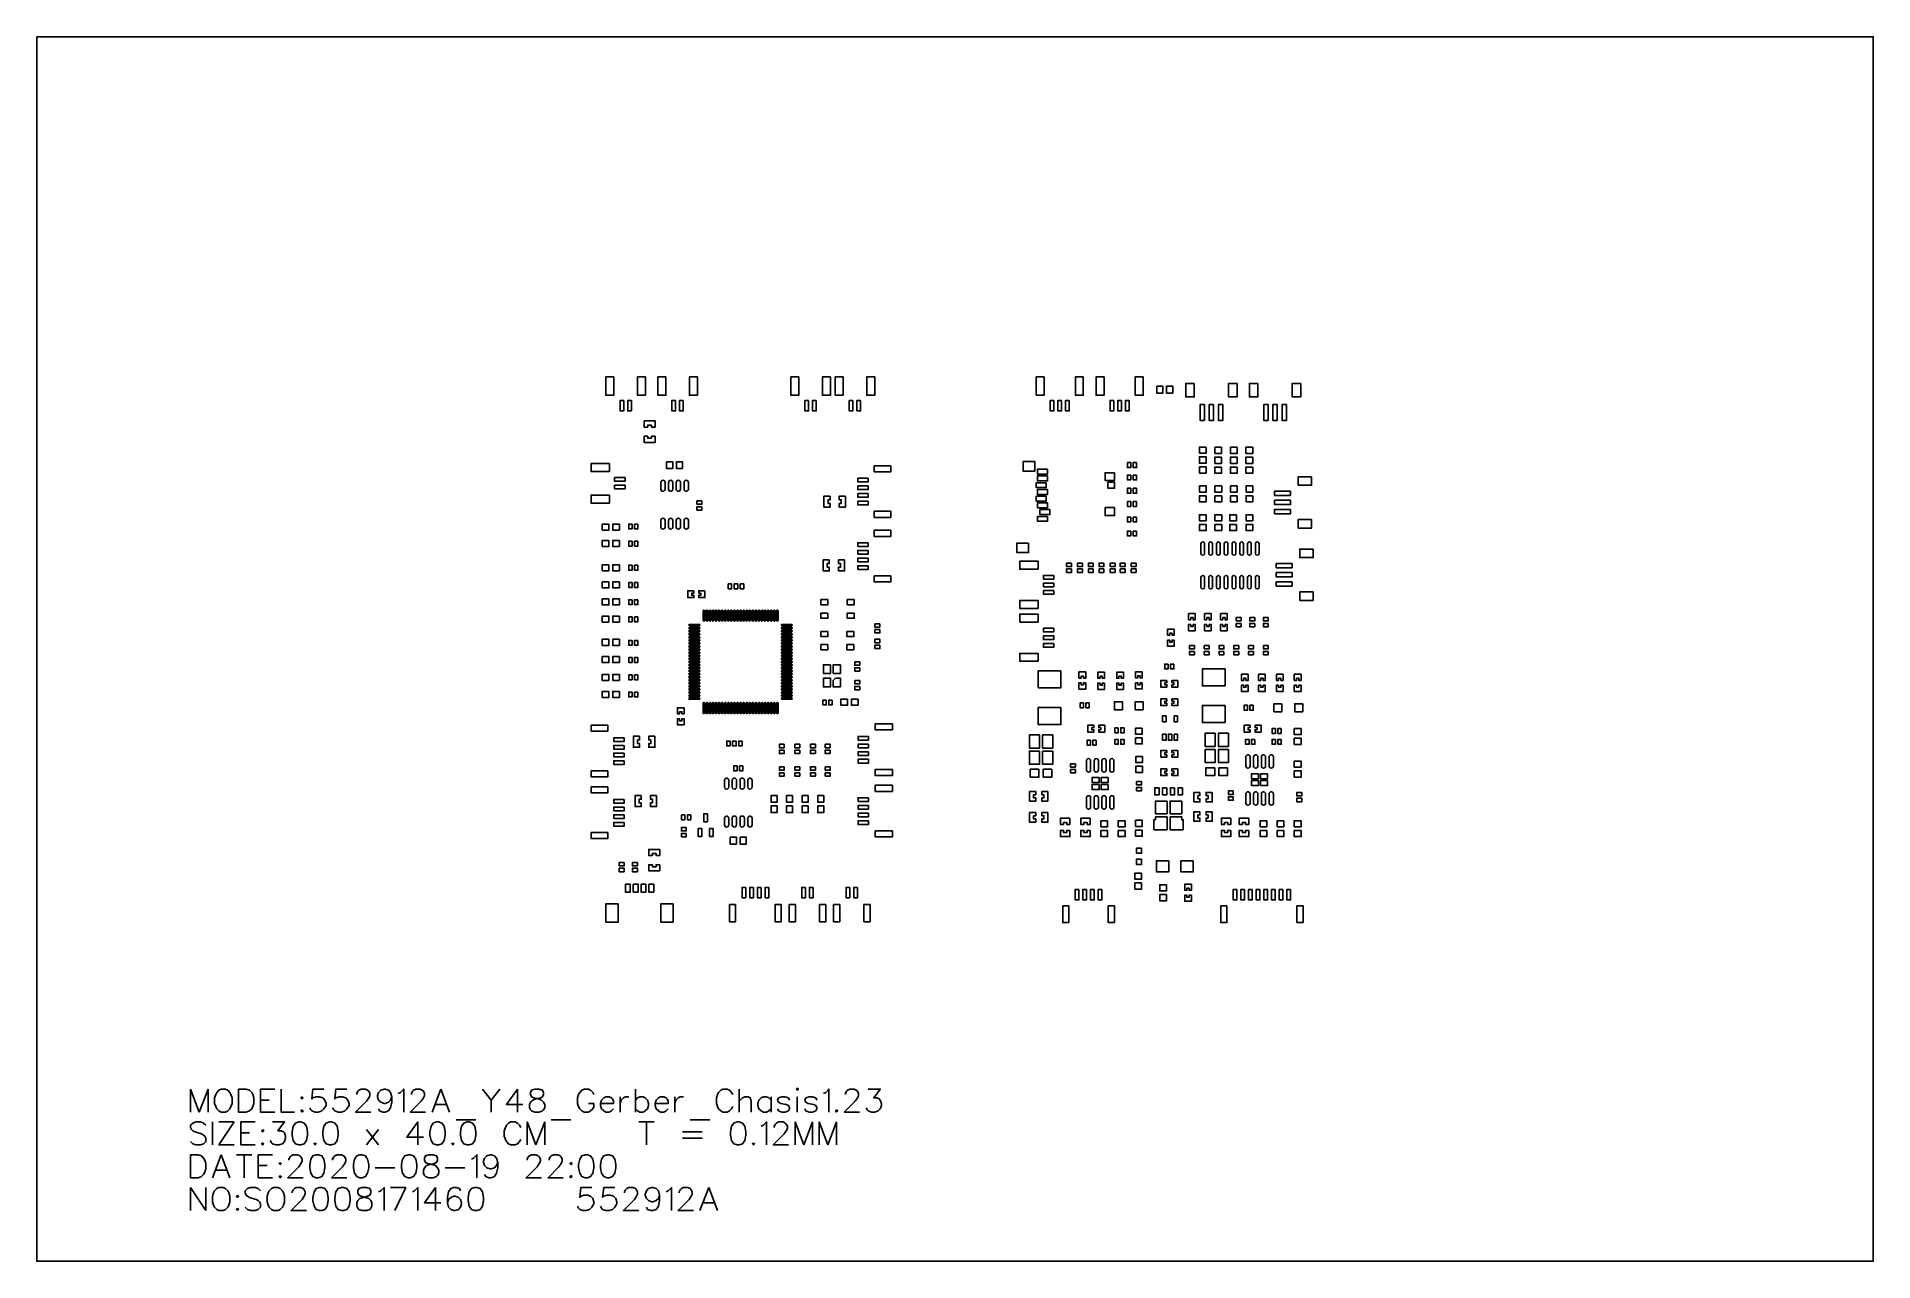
# Model space of a CAD drawing. Extents: x -108 to 192, y -110 to 90.
import ezdxf

# ---------------------------------------------------------------- set-up
doc = ezdxf.new("R2010")
doc.units = 0
doc.header["$MEASUREMENT"] = 0
doc.layers.get('0').update_dxf_attribs({"linetype": 'CONTINUOUS'})

msp = doc.modelspace()

# ---------------------------------------------------------------- linework, layer by layer
for points in [[(-107.89999, 90.000342), (192.1, 90.000342), (192.1, 90.000342), (192.1, -109.999658), (192.1, -109.999658), (-107.89999, -109.999658), (-107.89999, -109.999658), (-107.89999, 90.000342)], [(-13.61, 34.44), (-14.91, 34.44), (-14.91, 34.44), (-14.91, 31.44), (-14.91, 31.44), (-13.61, 31.44), (-13.61, 31.44), (-13.61, 34.44)], [(-8.46, 34.44), (-9.76, 34.44), (-9.76, 34.44), (-9.76, 31.44), (-9.76, 31.44), (-8.46, 31.44), (-8.46, 31.44), (-8.46, 34.44)], [(-5.13, 34.44), (-6.43, 34.44), (-6.43, 34.44), (-6.43, 31.44), (-6.43, 31.44), (-5.13, 31.44), (-5.13, 31.44), (-5.13, 34.44)], [(0.02, 34.44), (-1.28, 34.44), (-1.28, 34.44), (-1.28, 31.44), (-1.28, 31.44), (0.02, 31.44), (0.02, 31.44), (0.02, 34.44)], [(16.59, 34.44), (15.29, 34.44), (15.29, 34.44), (15.29, 31.44), (15.29, 31.44), (16.59, 31.44), (16.59, 31.44), (16.59, 34.44)], [(21.74, 34.44), (20.44, 34.44), (20.44, 34.44), (20.44, 31.44), (20.44, 31.44), (21.74, 31.44), (21.74, 31.44), (21.74, 34.44)], [(23.83, 34.44), (22.53, 34.44), (22.53, 34.44), (22.53, 31.44), (22.53, 31.44), (23.83, 31.44), (23.83, 31.44), (23.83, 34.44)], [(28.98, 34.44), (27.68, 34.44), (27.68, 34.44), (27.68, 31.44), (27.68, 31.44), (28.98, 31.44), (28.98, 31.44), (28.98, 34.44)], [(56.66, 34.44), (55.36, 34.44), (55.36, 34.44), (55.36, 31.44), (55.36, 31.44), (56.66, 31.44), (56.66, 31.44), (56.66, 34.44)], [(63.06, 34.44), (61.76, 34.44), (61.76, 34.44), (61.76, 31.44), (61.76, 31.44), (63.06, 31.44), (63.06, 31.44), (63.06, 34.44)], [(66.44, 34.44), (65.14, 34.44), (65.14, 34.44), (65.14, 31.44), (65.14, 31.44), (66.44, 31.44), (66.44, 31.44), (66.44, 34.44)], [(72.84, 34.44), (71.54, 34.44), (71.54, 34.44), (71.54, 31.44), (71.54, 31.44), (72.84, 31.44), (72.84, 31.44), (72.84, 34.44)], [(81.18, 33.38), (79.78, 33.38), (79.78, 33.38), (79.78, 31.18), (79.78, 31.18), (81.18, 31.18), (81.18, 31.18), (81.18, 33.38)], [(88.18, 33.38), (86.78, 33.38), (86.78, 33.38), (86.78, 31.18), (86.78, 31.18), (88.18, 31.18), (88.18, 31.18), (88.18, 33.38)], [(91.59, 33.38), (90.19, 33.38), (90.19, 33.38), (90.19, 31.18), (90.19, 31.18), (91.59, 31.18), (91.59, 31.18), (91.59, 33.38)], [(98.59, 33.38), (97.19, 33.38), (97.19, 33.38), (97.19, 31.18), (97.19, 31.18), (98.59, 31.18), (98.59, 31.18), (98.59, 33.38)], [(-12.01, 30.59), (-12.61, 30.59), (-12.61, 30.59), (-12.61, 28.89), (-12.61, 28.89), (-12.01, 28.89), (-12.01, 28.89), (-12.01, 30.59)], [(-10.76, 30.59), (-11.36, 30.59), (-11.36, 30.59), (-11.36, 28.89), (-11.36, 28.89), (-10.76, 28.89), (-10.76, 28.89), (-10.76, 30.59)], [(-3.53, 30.59), (-4.13, 30.59), (-4.13, 30.59), (-4.13, 28.89), (-4.13, 28.89), (-3.53, 28.89), (-3.53, 28.89), (-3.53, 30.59)], [(-2.28, 30.59), (-2.88, 30.59), (-2.88, 30.59), (-2.88, 28.89), (-2.88, 28.89), (-2.28, 28.89), (-2.28, 28.89), (-2.28, 30.59)], [(18.19, 30.59), (17.59, 30.59), (17.59, 30.59), (17.59, 28.89), (17.59, 28.89), (18.19, 28.89), (18.19, 28.89), (18.19, 30.59)], [(19.44, 30.59), (18.84, 30.59), (18.84, 30.59), (18.84, 28.89), (18.84, 28.89), (19.44, 28.89), (19.44, 28.89), (19.44, 30.59)], [(25.43, 30.59), (24.83, 30.59), (24.83, 30.59), (24.83, 28.89), (24.83, 28.89), (25.43, 28.89), (25.43, 28.89), (25.43, 30.59)], [(26.68, 30.59), (26.07, 30.59), (26.07, 30.59), (26.07, 28.89), (26.07, 28.89), (26.68, 28.89), (26.68, 28.89), (26.68, 30.59)], [(58.26, 30.59), (57.66, 30.59), (57.66, 30.59), (57.66, 28.89), (57.66, 28.89), (58.26, 28.89), (58.26, 28.89), (58.26, 30.59)], [(59.51, 30.59), (58.91, 30.59), (58.91, 30.59), (58.91, 28.89), (58.91, 28.89), (59.51, 28.89), (59.51, 28.89), (59.51, 30.59)], [(60.76, 30.59), (60.16, 30.59), (60.16, 30.59), (60.16, 28.89), (60.16, 28.89), (60.76, 28.89), (60.76, 28.89), (60.76, 30.59)], [(68.04, 30.59), (67.44, 30.59), (67.44, 30.59), (67.44, 28.89), (67.44, 28.89), (68.04, 28.89), (68.04, 28.89), (68.04, 30.59)], [(69.29, 30.59), (68.69, 30.59), (68.69, 30.59), (68.69, 28.89), (68.69, 28.89), (69.29, 28.89), (69.29, 28.89), (69.29, 30.59)], [(70.54, 30.59), (69.94, 30.59), (69.94, 30.59), (69.94, 28.89), (69.94, 28.89), (70.54, 28.89), (70.54, 28.89), (70.54, 30.59)], [(76.06, 32.91), (75.06, 32.91), (75.06, 32.91), (75.06, 31.81), (75.06, 31.81), (76.06, 31.81), (76.06, 31.81), (76.06, 32.91)], [(77.66, 32.91), (76.66, 32.91), (76.66, 32.91), (76.66, 31.81), (76.66, 31.81), (77.66, 31.81), (77.66, 31.81), (77.66, 32.91)], [(-6.88, 27.25), (-8.68, 27.25), (-8.68, 27.25), (-8.68, 26.25), (-8.68, 26.25), (-8.08, 26.25), (-8.08, 26.25), (-8.08, 26.58), (-8.08, 26.58), (-7.48, 26.58), (-7.48, 26.58), (-7.48, 26.25), (-7.48, 26.25), (-6.88, 26.25), (-6.88, 26.25), (-6.88, 27.25)], [(82.83, 29.93), (82.13, 29.93), (82.13, 29.93), (82.13, 27.33), (82.13, 27.33), (82.83, 27.33), (82.83, 27.33), (82.83, 29.93)], [(84.33, 29.93), (83.63, 29.93), (83.63, 29.93), (83.63, 27.33), (83.63, 27.33), (84.33, 27.33), (84.33, 27.33), (84.33, 29.93)], [(85.83, 29.93), (85.13, 29.93), (85.13, 29.93), (85.13, 27.33), (85.13, 27.33), (85.83, 27.33), (85.83, 27.33), (85.83, 29.93)], [(93.24, 29.93), (92.54, 29.93), (92.54, 29.93), (92.54, 27.33), (92.54, 27.33), (93.24, 27.33), (93.24, 27.33), (93.24, 29.93)], [(94.74, 29.93), (94.04, 29.93), (94.04, 29.93), (94.04, 27.33), (94.04, 27.33), (94.74, 27.33), (94.74, 27.33), (94.74, 29.93)], [(96.24, 29.93), (95.54, 29.93), (95.54, 29.93), (95.54, 27.33), (95.54, 27.33), (96.24, 27.33), (96.24, 27.33), (96.24, 29.93)], [(-6.88, 24.75), (-7.48, 24.75), (-7.48, 24.75), (-7.48, 24.41), (-7.48, 24.41), (-8.08, 24.41), (-8.08, 24.41), (-8.08, 24.75), (-8.08, 24.75), (-8.68, 24.75), (-8.68, 24.75), (-8.68, 23.75), (-8.68, 23.75), (-6.88, 23.75), (-6.88, 23.75), (-6.88, 24.75)], [(83.13, 22.99), (82.03, 22.99), (82.03, 22.99), (82.03, 21.99), (82.03, 21.99), (83.13, 21.99), (83.13, 21.99), (83.13, 22.99)], [(83.13, 21.39), (82.03, 21.39), (82.03, 21.39), (82.03, 20.34), (82.03, 20.34), (83.13, 20.34), (83.13, 20.34), (83.13, 21.39)], [(85.65, 22.95), (84.55, 22.95), (84.55, 22.95), (84.55, 21.95), (84.55, 21.95), (85.65, 21.95), (85.65, 21.95), (85.65, 22.95)], [(85.65, 21.35), (84.55, 21.35), (84.55, 21.35), (84.55, 20.3), (84.55, 20.3), (85.65, 20.3), (85.65, 20.3), (85.65, 21.35)], [(88.19, 22.95), (87.09, 22.95), (87.09, 22.95), (87.09, 21.95), (87.09, 21.95), (88.19, 21.95), (88.19, 21.95), (88.19, 22.95)], [(88.19, 21.35), (87.09, 21.35), (87.09, 21.35), (87.09, 20.3), (87.09, 20.3), (88.19, 20.3), (88.19, 20.3), (88.19, 21.35)], [(90.73, 22.95), (89.63, 22.95), (89.63, 22.95), (89.63, 21.95), (89.63, 21.95), (90.73, 21.95), (90.73, 21.95), (90.73, 22.95)], [(90.73, 21.35), (89.63, 21.35), (89.63, 21.35), (89.63, 20.3), (89.63, 20.3), (90.73, 20.3), (90.73, 20.3), (90.73, 21.35)], [(-14.35, 20.29), (-17.35, 20.29), (-17.35, 20.29), (-17.35, 18.99), (-17.35, 18.99), (-14.35, 18.99), (-14.35, 18.99), (-14.35, 20.29)], [(-4.01, 20.59), (-5.01, 20.59), (-5.01, 20.59), (-5.01, 19.49), (-5.01, 19.49), (-4.01, 19.49), (-4.01, 19.49), (-4.01, 20.59)], [(-2.41, 20.59), (-3.41, 20.59), (-3.41, 20.59), (-3.41, 19.49), (-3.41, 19.49), (-2.41, 19.49), (-2.41, 19.49), (-2.41, 20.59)], [(31.62, 19.94), (28.92, 19.94), (28.92, 19.94), (28.92, 18.94), (28.92, 18.94), (31.62, 18.94), (31.62, 18.94), (31.62, 19.94)], [(55.12, 20.6), (53.22, 20.6), (53.22, 20.6), (53.22, 19.05), (53.22, 19.05), (55.12, 19.05), (55.12, 19.05), (55.12, 20.6)], [(57.21, 19.36), (55.56, 19.36), (55.56, 19.36), (55.56, 18.56), (55.56, 18.56), (57.21, 18.56), (57.21, 18.56), (57.21, 19.36)], [(57.21, 18.26), (55.56, 18.26), (55.56, 18.26), (55.56, 17.46), (55.56, 17.46), (57.21, 17.46), (57.21, 17.46), (57.21, 18.26)], [(68.17, 18.8), (66.62, 18.8), (66.62, 18.8), (66.62, 17.53), (66.62, 17.53), (68.17, 17.53), (68.17, 17.53), (68.17, 18.8)], [(70.82, 20.44), (70.27, 20.44), (70.27, 20.44), (70.27, 19.64), (70.27, 19.64), (70.82, 19.64), (70.82, 19.64), (70.82, 20.44)], [(70.82, 18.41), (70.27, 18.41), (70.27, 18.41), (70.27, 17.61), (70.27, 17.61), (70.82, 17.61), (70.82, 17.61), (70.82, 18.41)], [(71.77, 20.44), (71.23, 20.44), (71.23, 20.44), (71.23, 19.64), (71.23, 19.64), (71.77, 19.64), (71.77, 19.64), (71.77, 20.44)], [(71.77, 18.41), (71.23, 18.41), (71.23, 18.41), (71.23, 17.61), (71.23, 17.61), (71.77, 17.61), (71.77, 17.61), (71.77, 18.41)], [(83.13, 19.74), (82.03, 19.74), (82.03, 19.74), (82.03, 18.74), (82.03, 18.74), (83.13, 18.74), (83.13, 18.74), (83.13, 19.74)], [(85.65, 19.7), (84.55, 19.7), (84.55, 19.7), (84.55, 18.7), (84.55, 18.7), (85.65, 18.7), (85.65, 18.7), (85.65, 19.7)], [(88.19, 19.7), (87.09, 19.7), (87.09, 19.7), (87.09, 18.7), (87.09, 18.7), (88.19, 18.7), (88.19, 18.7), (88.19, 19.7)], [(90.73, 19.7), (89.63, 19.7), (89.63, 19.7), (89.63, 18.7), (89.63, 18.7), (90.73, 18.7), (90.73, 18.7), (90.73, 19.7)], [(100.36, 18.14), (98.17, 18.14), (98.17, 18.14), (98.17, 16.74), (98.17, 16.74), (100.36, 16.74), (100.36, 16.74), (100.36, 18.14)], [(-14.35, 15.14), (-17.35, 15.14), (-17.35, 15.14), (-17.35, 13.84), (-17.35, 13.84), (-14.35, 13.84), (-14.35, 13.84), (-14.35, 15.14)], [(-11.8, 17.99), (-13.51, 17.99), (-13.51, 17.99), (-13.51, 17.39), (-13.51, 17.39), (-11.8, 17.39), (-11.8, 17.39), (-11.8, 17.99)], [(-11.8, 16.74), (-13.51, 16.74), (-13.51, 16.74), (-13.51, 16.14), (-13.51, 16.14), (-11.8, 16.14), (-11.8, 16.14), (-11.8, 16.74)], [(27.92, 17.89), (26.22, 17.89), (26.22, 17.89), (26.22, 17.29), (26.22, 17.29), (27.92, 17.29), (27.92, 17.29), (27.92, 17.89)], [(27.92, 16.64), (26.22, 16.64), (26.22, 16.64), (26.22, 16.04), (26.22, 16.04), (27.92, 16.04), (27.92, 16.04), (27.92, 16.64)], [(27.92, 15.39), (26.22, 15.39), (26.22, 15.39), (26.22, 14.79), (26.22, 14.79), (27.92, 14.79), (27.92, 14.79), (27.92, 15.39)], [(57.01, 17.16), (55.36, 17.16), (55.36, 17.16), (55.36, 16.36), (55.36, 16.36), (57.01, 16.36), (57.01, 16.36), (57.01, 17.16)], [(57.21, 16.06), (55.56, 16.06), (55.56, 16.06), (55.56, 15.26), (55.56, 15.26), (57.21, 15.26), (57.21, 15.26), (57.21, 16.06)], [(68.17, 17.23), (67.07, 17.23), (67.07, 17.23), (67.07, 16.26), (67.07, 16.26), (68.17, 16.26), (68.17, 16.26), (68.17, 17.23)], [(70.82, 16.25), (70.27, 16.25), (70.27, 16.25), (70.27, 15.45), (70.27, 15.45), (70.82, 15.45), (70.82, 15.45), (70.82, 16.25)], [(71.77, 16.25), (71.23, 16.25), (71.23, 16.25), (71.23, 15.45), (71.23, 15.45), (71.77, 15.45), (71.77, 15.45), (71.77, 16.25)], [(83.13, 16.64), (82.03, 16.64), (82.03, 16.64), (82.03, 15.64), (82.03, 15.64), (83.13, 15.64), (83.13, 15.64), (83.13, 16.64)], [(83.13, 15.04), (82.03, 15.04), (82.03, 15.04), (82.03, 14.04), (82.03, 14.04), (83.13, 14.04), (83.13, 14.04), (83.13, 15.04)], [(85.67, 16.64), (84.57, 16.64), (84.57, 16.64), (84.57, 15.64), (84.57, 15.64), (85.67, 15.64), (85.67, 15.64), (85.67, 16.64)], [(85.67, 15.04), (84.57, 15.04), (84.57, 15.04), (84.57, 14.04), (84.57, 14.04), (85.67, 14.04), (85.67, 14.04), (85.67, 15.04)], [(88.21, 16.64), (87.11, 16.64), (87.11, 16.64), (87.11, 15.64), (87.11, 15.64), (88.21, 15.64), (88.21, 15.64), (88.21, 16.64)], [(88.21, 15.04), (87.11, 15.04), (87.11, 15.04), (87.11, 14.04), (87.11, 14.04), (88.21, 14.04), (88.21, 14.04), (88.21, 15.04)], [(90.75, 16.64), (89.65, 16.64), (89.65, 16.64), (89.65, 15.64), (89.65, 15.64), (90.75, 15.64), (90.75, 15.64), (90.75, 16.64)], [(90.75, 15.04), (89.65, 15.04), (89.65, 15.04), (89.65, 14.04), (89.65, 14.04), (90.75, 14.04), (90.75, 14.04), (90.75, 15.04)], [(96.92, 15.79), (94.31, 15.79), (94.31, 15.79), (94.31, 15.09), (94.31, 15.09), (96.92, 15.09), (96.92, 15.09), (96.92, 15.79)], [(0.75, 14.18), (-0.05, 14.18), (-0.05, 14.18), (-0.05, 13.63), (-0.05, 13.63), (0.75, 13.63), (0.75, 13.63), (0.75, 14.18)], [(0.75, 13.23), (-0.05, 13.23), (-0.05, 13.23), (-0.05, 12.68), (-0.05, 12.68), (0.75, 12.68), (0.75, 12.68), (0.75, 13.23)], [(21.7, 14.97), (20.7, 14.97), (20.7, 14.97), (20.7, 13.17), (20.7, 13.17), (21.7, 13.17), (21.7, 13.17), (21.7, 13.77), (21.7, 13.77), (21.36, 13.77), (21.36, 13.77), (21.36, 14.37), (21.36, 14.37), (21.7, 14.37), (21.7, 14.37), (21.7, 14.97)], [(24.2, 14.97), (23.2, 14.97), (23.2, 14.97), (23.2, 14.37), (23.2, 14.37), (23.53, 14.37), (23.53, 14.37), (23.53, 13.77), (23.53, 13.77), (23.2, 13.77), (23.2, 13.77), (23.2, 13.17), (23.2, 13.17), (24.2, 13.17), (24.2, 13.17), (24.2, 14.97)], [(27.92, 14.14), (26.22, 14.14), (26.22, 14.14), (26.22, 13.54), (26.22, 13.54), (27.92, 13.54), (27.92, 13.54), (27.92, 14.14)], [(31.62, 12.49), (28.92, 12.49), (28.92, 12.49), (28.92, 11.49), (28.92, 11.49), (31.62, 11.49), (31.62, 11.49), (31.62, 12.49)], [(57.01, 14.96), (55.36, 14.96), (55.36, 14.96), (55.36, 14.16), (55.36, 14.16), (57.01, 14.16), (57.01, 14.16), (57.01, 14.96)], [(57.21, 13.86), (55.56, 13.86), (55.56, 13.86), (55.56, 13.06), (55.56, 13.06), (57.21, 13.06), (57.21, 13.06), (57.21, 13.86)], [(57.61, 12.76), (55.96, 12.76), (55.96, 12.76), (55.96, 11.96), (55.96, 11.96), (57.61, 11.96), (57.61, 11.96), (57.61, 12.76)], [(68.17, 13.11), (66.62, 13.11), (66.62, 13.11), (66.62, 11.8), (66.62, 11.8), (68.17, 11.8), (68.17, 11.8), (68.17, 13.11)], [(70.82, 14.09), (70.27, 14.09), (70.27, 14.09), (70.27, 13.29), (70.27, 13.29), (70.82, 13.29), (70.82, 13.29), (70.82, 14.09)], [(71.77, 14.09), (71.23, 14.09), (71.23, 14.09), (71.23, 13.29), (71.23, 13.29), (71.77, 13.29), (71.77, 13.29), (71.77, 14.09)], [(96.92, 14.29), (94.31, 14.29), (94.31, 14.29), (94.31, 13.59), (94.31, 13.59), (96.92, 13.59), (96.92, 13.59), (96.92, 14.29)], [(96.92, 12.79), (94.31, 12.79), (94.31, 12.79), (94.31, 12.09), (94.31, 12.09), (96.92, 12.09), (96.92, 12.09), (96.92, 12.79)], [(-14.43, 10.41), (-15.53, 10.41), (-15.53, 10.41), (-15.53, 9.42), (-15.53, 9.42), (-14.43, 9.42), (-14.43, 9.42), (-14.43, 10.41)], [(-12.73, 10.41), (-13.82, 10.41), (-13.82, 10.41), (-13.82, 9.42), (-13.82, 9.42), (-12.73, 9.42), (-12.73, 9.42), (-12.73, 10.41)], [(-10.64, 10.4), (-11.19, 10.4), (-11.19, 10.4), (-11.19, 9.6), (-11.19, 9.6), (-10.64, 9.6), (-10.64, 9.6), (-10.64, 10.4)], [(-9.7, 10.4), (-10.24, 10.4), (-10.24, 10.4), (-10.24, 9.6), (-10.24, 9.6), (-9.7, 9.6), (-9.7, 9.6), (-9.7, 10.4)], [(31.62, 9.4), (28.92, 9.4), (28.92, 9.4), (28.92, 8.4), (28.92, 8.4), (31.62, 8.4), (31.62, 8.4), (31.62, 9.4)], [(57.21, 11.66), (55.56, 11.66), (55.56, 11.66), (55.56, 10.87), (55.56, 10.87), (57.21, 10.87), (57.21, 10.87), (57.21, 11.66)], [(70.82, 11.55), (70.27, 11.55), (70.27, 11.55), (70.27, 10.75), (70.27, 10.75), (70.82, 10.75), (70.82, 10.75), (70.82, 11.55)], [(70.82, 9.26), (70.27, 9.26), (70.27, 9.26), (70.27, 8.46), (70.27, 8.46), (70.82, 8.46), (70.82, 8.46), (70.82, 9.26)], [(71.77, 11.55), (71.23, 11.55), (71.23, 11.55), (71.23, 10.75), (71.23, 10.75), (71.77, 10.75), (71.77, 10.75), (71.77, 11.55)], [(71.77, 9.26), (71.23, 9.26), (71.23, 9.26), (71.23, 8.46), (71.23, 8.46), (71.77, 8.46), (71.77, 8.46), (71.77, 9.26)], [(83.13, 11.94), (82.03, 11.94), (82.03, 11.94), (82.03, 10.94), (82.03, 10.94), (83.13, 10.94), (83.13, 10.94), (83.13, 11.94)], [(83.13, 10.34), (82.03, 10.34), (82.03, 10.34), (82.03, 9.34), (82.03, 9.34), (83.13, 9.34), (83.13, 9.34), (83.13, 10.34)], [(85.67, 11.94), (84.57, 11.94), (84.57, 11.94), (84.57, 10.94), (84.57, 10.94), (85.67, 10.94), (85.67, 10.94), (85.67, 11.94)], [(85.67, 10.34), (84.57, 10.34), (84.57, 10.34), (84.57, 9.34), (84.57, 9.34), (85.67, 9.34), (85.67, 9.34), (85.67, 10.34)], [(88.09, 11.94), (86.98, 11.94), (86.98, 11.94), (86.98, 10.94), (86.98, 10.94), (88.09, 10.94), (88.09, 10.94), (88.09, 11.94)], [(88.09, 10.34), (86.98, 10.34), (86.98, 10.34), (86.98, 9.34), (86.98, 9.34), (88.09, 9.34), (88.09, 9.34), (88.09, 10.34)], [(90.75, 11.94), (89.65, 11.94), (89.65, 11.94), (89.65, 10.94), (89.65, 10.94), (90.75, 10.94), (90.75, 10.94), (90.75, 11.94)], [(90.75, 10.34), (89.65, 10.34), (89.65, 10.34), (89.65, 9.34), (89.65, 9.34), (90.75, 9.34), (90.75, 9.34), (90.75, 10.34)], [(100.36, 11.14), (98.17, 11.14), (98.17, 11.14), (98.17, 9.74), (98.17, 9.74), (100.36, 9.74), (100.36, 9.74), (100.36, 11.14)], [(-14.43, 7.74), (-15.53, 7.74), (-15.53, 7.74), (-15.53, 6.75), (-15.53, 6.75), (-14.43, 6.75), (-14.43, 6.75), (-14.43, 7.74)], [(-12.73, 7.74), (-13.82, 7.74), (-13.82, 7.74), (-13.82, 6.75), (-13.82, 6.75), (-12.73, 6.75), (-12.73, 6.75), (-12.73, 7.74)], [(-10.64, 7.61), (-11.19, 7.61), (-11.19, 7.61), (-11.19, 6.81), (-11.19, 6.81), (-10.64, 6.81), (-10.64, 6.81), (-10.64, 7.61)], [(-9.7, 7.61), (-10.24, 7.61), (-10.24, 7.61), (-10.24, 6.81), (-10.24, 6.81), (-9.7, 6.81), (-9.7, 6.81), (-9.7, 7.61)], [(27.92, 7.35), (26.22, 7.35), (26.22, 7.35), (26.22, 6.75), (26.22, 6.75), (27.92, 6.75), (27.92, 6.75), (27.92, 7.35)], [(27.92, 6.1), (26.22, 6.1), (26.22, 6.1), (26.22, 5.5), (26.22, 5.5), (27.92, 5.5), (27.92, 5.5), (27.92, 6.1)], [(54.12, 7.3), (52.22, 7.3), (52.22, 7.3), (52.22, 5.75), (52.22, 5.75), (54.12, 5.75), (54.12, 5.75), (54.12, 7.3)], [(100.62, 6.33), (98.42, 6.33), (98.42, 6.33), (98.42, 4.93), (98.42, 4.93), (100.62, 4.93), (100.62, 4.93), (100.62, 6.33)], [(-14.43, 3.77), (-15.53, 3.77), (-15.53, 3.77), (-15.53, 2.78), (-15.53, 2.78), (-14.43, 2.78), (-14.43, 2.78), (-14.43, 3.77)], [(-12.73, 3.77), (-13.82, 3.77), (-13.82, 3.77), (-13.82, 2.78), (-13.82, 2.78), (-12.73, 2.78), (-12.73, 2.78), (-12.73, 3.77)], [(-10.64, 3.67), (-11.19, 3.67), (-11.19, 3.67), (-11.19, 2.87), (-11.19, 2.87), (-10.64, 2.87), (-10.64, 2.87), (-10.64, 3.67)], [(-9.7, 3.67), (-10.24, 3.67), (-10.24, 3.67), (-10.24, 2.87), (-10.24, 2.87), (-9.7, 2.87), (-9.7, 2.87), (-9.7, 3.67)], [(21.57, 4.55), (20.57, 4.55), (20.57, 4.55), (20.57, 2.75), (20.57, 2.75), (21.57, 2.75), (21.57, 2.75), (21.57, 3.35), (21.57, 3.35), (21.24, 3.35), (21.24, 3.35), (21.24, 3.95), (21.24, 3.95), (21.57, 3.95), (21.57, 3.95), (21.57, 4.55)], [(24.07, 4.55), (23.07, 4.55), (23.07, 4.55), (23.07, 3.95), (23.07, 3.95), (23.41, 3.95), (23.41, 3.95), (23.41, 3.35), (23.41, 3.35), (23.07, 3.35), (23.07, 3.35), (23.07, 2.75), (23.07, 2.75), (24.07, 2.75), (24.07, 2.75), (24.07, 4.55)], [(27.92, 4.85), (26.22, 4.85), (26.22, 4.85), (26.22, 4.25), (26.22, 4.25), (27.92, 4.25), (27.92, 4.25), (27.92, 4.85)], [(27.92, 3.6), (26.22, 3.6), (26.22, 3.6), (26.22, 3), (26.22, 3), (27.92, 3), (27.92, 3), (27.92, 3.6)], [(55.68, 4.33), (52.68, 4.33), (52.68, 4.33), (52.68, 3.03), (52.68, 3.03), (55.68, 3.03), (55.68, 3.03), (55.68, 4.33)], [(61.14, 4.02), (60.34, 4.02), (60.34, 4.02), (60.34, 3.47), (60.34, 3.47), (61.14, 3.47), (61.14, 3.47), (61.14, 4.02)], [(61.14, 3.07), (60.34, 3.07), (60.34, 3.07), (60.34, 2.52), (60.34, 2.52), (61.14, 2.52), (61.14, 2.52), (61.14, 3.07)], [(62.91, 4.02), (62.11, 4.02), (62.11, 4.02), (62.11, 3.47), (62.11, 3.47), (62.91, 3.47), (62.91, 3.47), (62.91, 4.02)], [(62.91, 3.07), (62.11, 3.07), (62.11, 3.07), (62.11, 2.52), (62.11, 2.52), (62.91, 2.52), (62.91, 2.52), (62.91, 3.07)], [(64.69, 4.03), (63.89, 4.03), (63.89, 4.03), (63.89, 3.47), (63.89, 3.47), (64.69, 3.47), (64.69, 3.47), (64.69, 4.03)], [(64.69, 3.07), (63.89, 3.07), (63.89, 3.07), (63.89, 2.52), (63.89, 2.52), (64.69, 2.52), (64.69, 2.52), (64.69, 3.07)], [(66.43, 4.02), (65.63, 4.02), (65.63, 4.02), (65.63, 3.47), (65.63, 3.47), (66.43, 3.47), (66.43, 3.47), (66.43, 4.02)], [(66.43, 3.07), (65.63, 3.07), (65.63, 3.07), (65.63, 2.52), (65.63, 2.52), (66.43, 2.52), (66.43, 2.52), (66.43, 3.07)], [(68.25, 4.02), (67.45, 4.02), (67.45, 4.02), (67.45, 3.47), (67.45, 3.47), (68.25, 3.47), (68.25, 3.47), (68.25, 4.02)], [(68.25, 3.07), (67.45, 3.07), (67.45, 3.07), (67.45, 2.52), (67.45, 2.52), (68.25, 2.52), (68.25, 2.52), (68.25, 3.07)], [(69.9, 4.02), (69.1, 4.02), (69.1, 4.02), (69.1, 3.47), (69.1, 3.47), (69.9, 3.47), (69.9, 3.47), (69.9, 4.02)], [(69.9, 3.07), (69.1, 3.07), (69.1, 3.07), (69.1, 2.52), (69.1, 2.52), (69.9, 2.52), (69.9, 2.52), (69.9, 3.07)], [(71.68, 4.02), (70.88, 4.02), (70.88, 4.02), (70.88, 3.47), (70.88, 3.47), (71.68, 3.47), (71.68, 3.47), (71.68, 4.02)], [(71.68, 3.07), (70.88, 3.07), (70.88, 3.07), (70.88, 2.52), (70.88, 2.52), (71.68, 2.52), (71.68, 2.52), (71.68, 3.07)], [(97.17, 3.98), (94.57, 3.98), (94.57, 3.98), (94.57, 3.28), (94.57, 3.28), (97.17, 3.28), (97.17, 3.28), (97.17, 3.98)], [(-14.43, 0.97), (-15.53, 0.97), (-15.53, 0.97), (-15.53, -0.02), (-15.53, -0.02), (-14.43, -0.02), (-14.43, -0.02), (-14.43, 0.97)], [(-12.73, 0.97), (-13.82, 0.97), (-13.82, 0.97), (-13.82, -0.02), (-13.82, -0.02), (-12.73, -0.02), (-12.73, -0.02), (-12.73, 0.97)], [(-10.64, 0.86), (-11.19, 0.86), (-11.19, 0.86), (-11.19, 0.06), (-11.19, 0.06), (-10.64, 0.06), (-10.64, 0.06), (-10.64, 0.86)], [(-9.7, 0.86), (-10.24, 0.86), (-10.24, 0.86), (-10.24, 0.06), (-10.24, 0.06), (-9.7, 0.06), (-9.7, 0.06), (-9.7, 0.86)], [(5.61, 0.62), (5.06, 0.62), (5.06, 0.62), (5.06, -0.17), (5.06, -0.17), (5.61, -0.17), (5.61, -0.17), (5.61, 0.62)], [(6.63, 0.62), (6.01, 0.62), (6.01, 0.62), (6.01, -0.17), (6.01, -0.17), (6.63, -0.17), (6.63, -0.17), (6.63, 0.62)], [(7.58, 0.62), (7.03, 0.62), (7.03, 0.62), (7.03, -0.17), (7.03, -0.17), (7.58, -0.17), (7.58, -0.17), (7.58, 0.62)], [(31.62, 1.95), (28.92, 1.95), (28.92, 1.95), (28.92, 0.95), (28.92, 0.95), (31.62, 0.95), (31.62, 0.95), (31.62, 1.95)], [(58.23, 2.03), (56.53, 2.03), (56.53, 2.03), (56.53, 1.43), (56.53, 1.43), (58.23, 1.43), (58.23, 1.43), (58.23, 2.03)], [(58.23, 0.78), (56.53, 0.78), (56.53, 0.78), (56.53, 0.18), (56.53, 0.18), (58.23, 0.18), (58.23, 0.18), (58.23, 0.78)], [(97.17, 2.48), (94.57, 2.48), (94.57, 2.48), (94.57, 1.78), (94.57, 1.78), (97.17, 1.78), (97.17, 1.78), (97.17, 2.48)], [(97.17, 0.98), (94.57, 0.98), (94.57, 0.98), (94.57, 0.28), (94.57, 0.28), (97.17, 0.28), (97.17, 0.28), (97.17, 0.98)], [(-14.43, -1.82), (-15.53, -1.82), (-15.53, -1.82), (-15.53, -2.81), (-15.53, -2.81), (-14.43, -2.81), (-14.43, -2.81), (-14.43, -1.82)], [(-12.73, -1.82), (-13.82, -1.82), (-13.82, -1.82), (-13.82, -2.81), (-13.82, -2.81), (-12.73, -2.81), (-12.73, -2.81), (-12.73, -1.82)], [(-10.64, -1.95), (-11.19, -1.95), (-11.19, -1.95), (-11.19, -2.75), (-11.19, -2.75), (-10.64, -2.75), (-10.64, -2.75), (-10.64, -1.95)], [(-9.7, -1.95), (-10.24, -1.95), (-10.24, -1.95), (-10.24, -2.75), (-10.24, -2.75), (-9.7, -2.75), (-9.7, -2.75), (-9.7, -1.95)], [(-0.55, -0.49), (-1.56, -0.49), (-1.56, -0.49), (-1.56, -1.6), (-1.56, -1.6), (-0.55, -1.6), (-0.55, -1.6), (-0.55, -1.23), (-0.55, -1.23), (-0.89, -1.23), (-0.89, -1.23), (-0.89, -0.86), (-0.89, -0.86), (-0.55, -0.86), (-0.55, -0.86), (-0.55, -0.49)], [(1.24, -0.49), (0.25, -0.49), (0.25, -0.49), (0.25, -0.86), (0.25, -0.86), (0.58, -0.86), (0.58, -0.86), (0.58, -1.23), (0.58, -1.23), (0.25, -1.23), (0.25, -1.23), (0.25, -1.6), (0.25, -1.6), (1.24, -1.6), (1.24, -1.6), (1.24, -0.49)], [(21.34, -1.93), (20.19, -1.93), (20.19, -1.93), (20.19, -2.78), (20.19, -2.78), (21.34, -2.78), (21.34, -2.78), (21.34, -1.93)], [(25.64, -1.93), (24.49, -1.93), (24.49, -1.93), (24.49, -2.78), (24.49, -2.78), (25.64, -2.78), (25.64, -2.78), (25.64, -1.93)], [(55.68, -2.07), (52.68, -2.07), (52.68, -2.07), (52.68, -3.37), (52.68, -3.37), (55.68, -3.37), (55.68, -3.37), (55.68, -2.07)], [(58.23, -0.47), (56.53, -0.47), (56.53, -0.47), (56.53, -1.07), (56.53, -1.07), (58.23, -1.07), (58.23, -1.07), (58.23, -0.47)], [(100.62, -0.67), (98.42, -0.67), (98.42, -0.67), (98.42, -2.07), (98.42, -2.07), (100.62, -2.07), (100.62, -2.07), (100.62, -0.67)], [(-14.43, -4.61), (-15.53, -4.61), (-15.53, -4.61), (-15.53, -5.6), (-15.53, -5.6), (-14.43, -5.6), (-14.43, -5.6), (-14.43, -4.61)], [(-12.73, -4.61), (-13.82, -4.61), (-13.82, -4.61), (-13.82, -5.6), (-13.82, -5.6), (-12.73, -5.6), (-12.73, -5.6), (-12.73, -4.61)], [(-10.64, -4.77), (-11.19, -4.77), (-11.19, -4.77), (-11.19, -5.56), (-11.19, -5.56), (-10.64, -5.56), (-10.64, -5.56), (-10.64, -4.77)], [(-9.7, -4.77), (-10.24, -4.77), (-10.24, -4.77), (-10.24, -5.56), (-10.24, -5.56), (-9.7, -5.56), (-9.7, -5.56), (-9.7, -4.77)], [(21.34, -4.14), (20.19, -4.14), (20.19, -4.14), (20.19, -4.99), (20.19, -4.99), (21.34, -4.99), (21.34, -4.99), (21.34, -4.14)], [(25.64, -4.14), (24.49, -4.14), (24.49, -4.14), (24.49, -4.99), (24.49, -4.99), (25.64, -4.99), (25.64, -4.99), (25.64, -4.14)], [(29.83, -5.89), (29.03, -5.89), (29.03, -5.89), (29.03, -6.43), (29.03, -6.43), (29.83, -6.43), (29.83, -6.43), (29.83, -5.89)], [(55.68, -4.31), (52.68, -4.31), (52.68, -4.31), (52.68, -5.61), (52.68, -5.61), (55.68, -5.61), (55.68, -5.61), (55.68, -4.31)], [(81.35, -4.22), (80.25, -4.22), (80.25, -4.22), (80.25, -5.21), (80.25, -5.21), (80.62, -5.21), (80.62, -5.21), (80.62, -4.88), (80.62, -4.88), (80.99, -4.88), (80.99, -4.88), (80.99, -5.21), (80.99, -5.21), (81.35, -5.21), (81.35, -5.21), (81.35, -4.22)], [(83.97, -4.22), (82.87, -4.22), (82.87, -4.22), (82.87, -5.21), (82.87, -5.21), (83.23, -5.21), (83.23, -5.21), (83.23, -4.88), (83.23, -4.88), (83.6, -4.88), (83.6, -4.88), (83.6, -5.21), (83.6, -5.21), (83.97, -5.21), (83.97, -5.21), (83.97, -4.22)], [(86.58, -4.22), (85.48, -4.22), (85.48, -4.22), (85.48, -5.21), (85.48, -5.21), (85.85, -5.21), (85.85, -5.21), (85.85, -4.88), (85.85, -4.88), (86.21, -4.88), (86.21, -4.88), (86.21, -5.21), (86.21, -5.21), (86.58, -5.21), (86.58, -5.21), (86.58, -4.22)], [(88.84, -4.87), (88.04, -4.87), (88.04, -4.87), (88.04, -5.42), (88.04, -5.42), (88.84, -5.42), (88.84, -5.42), (88.84, -4.87)], [(88.84, -5.82), (88.04, -5.82), (88.04, -5.82), (88.04, -6.37), (88.04, -6.37), (88.84, -6.37), (88.84, -6.37), (88.84, -5.82)], [(91.06, -4.87), (90.26, -4.87), (90.26, -4.87), (90.26, -5.42), (90.26, -5.42), (91.06, -5.42), (91.06, -5.42), (91.06, -4.87)], [(91.06, -5.82), (90.26, -5.82), (90.26, -5.82), (90.26, -6.37), (90.26, -6.37), (91.06, -6.37), (91.06, -6.37), (91.06, -5.82)], [(93.27, -4.87), (92.47, -4.87), (92.47, -4.87), (92.47, -5.42), (92.47, -5.42), (93.27, -5.42), (93.27, -5.42), (93.27, -4.87)], [(93.27, -5.82), (92.47, -5.82), (92.47, -5.82), (92.47, -6.37), (92.47, -6.37), (93.27, -6.37), (93.27, -6.37), (93.27, -5.82)], [(-14.43, -8.42), (-15.53, -8.42), (-15.53, -8.42), (-15.53, -9.41), (-15.53, -9.41), (-14.43, -9.41), (-14.43, -9.41), (-14.43, -8.42)], [(-12.73, -8.42), (-13.82, -8.42), (-13.82, -8.42), (-13.82, -9.41), (-13.82, -9.41), (-12.73, -9.41), (-12.73, -9.41), (-12.73, -8.42)], [(-10.64, -8.59), (-11.19, -8.59), (-11.19, -8.59), (-11.19, -9.39), (-11.19, -9.39), (-10.64, -9.39), (-10.64, -9.39), (-10.64, -8.59)], [(-9.7, -8.59), (-10.24, -8.59), (-10.24, -8.59), (-10.24, -9.39), (-10.24, -9.39), (-9.7, -9.39), (-9.7, -9.39), (-9.7, -8.59)], [(21.34, -7.13), (20.19, -7.13), (20.19, -7.13), (20.19, -7.98), (20.19, -7.98), (21.34, -7.98), (21.34, -7.98), (21.34, -7.13)], [(25.59, -7.13), (24.44, -7.13), (24.44, -7.13), (24.44, -7.98), (24.44, -7.98), (25.59, -7.98), (25.59, -7.98), (25.59, -7.13)], [(29.83, -6.84), (29.03, -6.84), (29.03, -6.84), (29.03, -7.38), (29.03, -7.38), (29.83, -7.38), (29.83, -7.38), (29.83, -6.84)], [(29.83, -8.42), (29.03, -8.42), (29.03, -8.42), (29.03, -8.97), (29.03, -8.97), (29.83, -8.97), (29.83, -8.97), (29.83, -8.42)], [(58.23, -6.61), (56.53, -6.61), (56.53, -6.61), (56.53, -7.21), (56.53, -7.21), (58.23, -7.21), (58.23, -7.21), (58.23, -6.61)], [(58.23, -7.86), (56.53, -7.86), (56.53, -7.86), (56.53, -8.46), (56.53, -8.46), (58.23, -8.46), (58.23, -8.46), (58.23, -7.86)], [(77.92, -6.76), (76.82, -6.76), (76.82, -6.76), (76.82, -7.75), (76.82, -7.75), (77.19, -7.75), (77.19, -7.75), (77.19, -7.42), (77.19, -7.42), (77.56, -7.42), (77.56, -7.42), (77.56, -7.75), (77.56, -7.75), (77.92, -7.75), (77.92, -7.75), (77.92, -6.76)], [(77.92, -8.55), (77.56, -8.55), (77.56, -8.55), (77.56, -8.89), (77.56, -8.89), (77.19, -8.89), (77.19, -8.89), (77.19, -8.55), (77.19, -8.55), (76.82, -8.55), (76.82, -8.55), (76.82, -9.56), (76.82, -9.56), (77.92, -9.56), (77.92, -9.56), (77.92, -8.55)], [(81.35, -6.01), (80.99, -6.01), (80.99, -6.01), (80.99, -6.35), (80.99, -6.35), (80.62, -6.35), (80.62, -6.35), (80.62, -6.01), (80.62, -6.01), (80.25, -6.01), (80.25, -6.01), (80.25, -7.02), (80.25, -7.02), (81.35, -7.02), (81.35, -7.02), (81.35, -6.01)], [(83.97, -6.01), (83.6, -6.01), (83.6, -6.01), (83.6, -6.35), (83.6, -6.35), (83.23, -6.35), (83.23, -6.35), (83.23, -6.01), (83.23, -6.01), (82.87, -6.01), (82.87, -6.01), (82.87, -7.02), (82.87, -7.02), (83.97, -7.02), (83.97, -7.02), (83.97, -6.01)], [(86.58, -6.01), (86.21, -6.01), (86.21, -6.01), (86.21, -6.35), (86.21, -6.35), (85.85, -6.35), (85.85, -6.35), (85.85, -6.01), (85.85, -6.01), (85.48, -6.01), (85.48, -6.01), (85.48, -7.02), (85.48, -7.02), (86.58, -7.02), (86.58, -7.02), (86.58, -6.01)], [(-14.43, -11.22), (-15.53, -11.22), (-15.53, -11.22), (-15.53, -12.21), (-15.53, -12.21), (-14.43, -12.21), (-14.43, -12.21), (-14.43, -11.22)], [(-12.73, -11.22), (-13.82, -11.22), (-13.82, -11.22), (-13.82, -12.21), (-13.82, -12.21), (-12.73, -12.21), (-12.73, -12.21), (-12.73, -11.22)], [(-10.64, -11.4), (-11.19, -11.4), (-11.19, -11.4), (-11.19, -12.2), (-11.19, -12.2), (-10.64, -12.2), (-10.64, -12.2), (-10.64, -11.4)], [(-9.7, -11.4), (-10.24, -11.4), (-10.24, -11.4), (-10.24, -12.2), (-10.24, -12.2), (-9.7, -12.2), (-9.7, -12.2), (-9.7, -11.4)], [(21.34, -9.28), (20.19, -9.28), (20.19, -9.28), (20.19, -10.13), (20.19, -10.13), (21.34, -10.13), (21.34, -10.13), (21.34, -9.28)], [(25.59, -9.28), (24.44, -9.28), (24.44, -9.28), (24.44, -10.13), (24.44, -10.13), (25.59, -10.13), (25.59, -10.13), (25.59, -9.28)], [(29.83, -9.38), (29.03, -9.38), (29.03, -9.38), (29.03, -9.93), (29.03, -9.93), (29.83, -9.93), (29.83, -9.93), (29.83, -9.38)], [(55.68, -10.71), (52.68, -10.71), (52.68, -10.71), (52.68, -12.01), (52.68, -12.01), (55.68, -12.01), (55.68, -12.01), (55.68, -10.71)], [(58.23, -9.11), (56.53, -9.11), (56.53, -9.11), (56.53, -9.71), (56.53, -9.71), (58.23, -9.71), (58.23, -9.71), (58.23, -9.11)], [(81.2, -9.44), (80.4, -9.44), (80.4, -9.44), (80.4, -9.99), (80.4, -9.99), (81.2, -9.99), (81.2, -9.99), (81.2, -9.44)], [(81.2, -10.39), (80.4, -10.39), (80.4, -10.39), (80.4, -10.94), (80.4, -10.94), (81.2, -10.94), (81.2, -10.94), (81.2, -10.39)], [(83.62, -9.44), (82.82, -9.44), (82.82, -9.44), (82.82, -9.99), (82.82, -9.99), (83.62, -9.99), (83.62, -9.99), (83.62, -9.44)], [(83.62, -10.39), (82.82, -10.39), (82.82, -10.39), (82.82, -10.94), (82.82, -10.94), (83.62, -10.94), (83.62, -10.94), (83.62, -10.39)], [(86.03, -9.44), (85.23, -9.44), (85.23, -9.44), (85.23, -9.99), (85.23, -9.99), (86.03, -9.99), (86.03, -9.99), (86.03, -9.44)], [(86.03, -10.39), (85.23, -10.39), (85.23, -10.39), (85.23, -10.94), (85.23, -10.94), (86.03, -10.94), (86.03, -10.94), (86.03, -10.39)], [(88.44, -9.44), (87.64, -9.44), (87.64, -9.44), (87.64, -9.99), (87.64, -9.99), (88.44, -9.99), (88.44, -9.99), (88.44, -9.44)], [(88.44, -10.39), (87.64, -10.39), (87.64, -10.39), (87.64, -10.94), (87.64, -10.94), (88.44, -10.94), (88.44, -10.94), (88.44, -10.39)], [(90.86, -9.44), (90.05, -9.44), (90.05, -9.44), (90.05, -9.99), (90.05, -9.99), (90.86, -9.99), (90.86, -9.99), (90.86, -9.44)], [(90.86, -10.39), (90.05, -10.39), (90.05, -10.39), (90.05, -10.94), (90.05, -10.94), (90.86, -10.94), (90.86, -10.94), (90.86, -10.39)], [(93.27, -9.44), (92.47, -9.44), (92.47, -9.44), (92.47, -9.99), (92.47, -9.99), (93.27, -9.99), (93.27, -9.99), (93.27, -9.44)], [(93.27, -10.39), (92.47, -10.39), (92.47, -10.39), (92.47, -10.94), (92.47, -10.94), (93.27, -10.94), (93.27, -10.94), (93.27, -10.39)], [(-14.43, -14.14), (-15.53, -14.14), (-15.53, -14.14), (-15.53, -15.13), (-15.53, -15.13), (-14.43, -15.13), (-14.43, -15.13), (-14.43, -14.14)], [(-12.73, -14.14), (-13.82, -14.14), (-13.82, -14.14), (-13.82, -15.13), (-13.82, -15.13), (-12.73, -15.13), (-12.73, -15.13), (-12.73, -14.14)], [(-10.64, -14.22), (-11.19, -14.22), (-11.19, -14.22), (-11.19, -15.02), (-11.19, -15.02), (-10.64, -15.02), (-10.64, -15.02), (-10.64, -14.22)], [(-9.7, -14.22), (-10.24, -14.22), (-10.24, -14.22), (-10.24, -15.02), (-10.24, -15.02), (-9.7, -15.02), (-9.7, -15.02), (-9.7, -14.22)], [(21.76, -12.58), (20.61, -12.58), (20.61, -12.58), (20.61, -13.98), (20.61, -13.98), (21.76, -13.98), (21.76, -13.98), (21.76, -12.58)], [(21.76, -14.78), (20.61, -14.78), (20.61, -14.78), (20.61, -16.18), (20.61, -16.18), (21.76, -16.18), (21.76, -16.18), (21.76, -14.78)], [(23.37, -12.58), (22.21, -12.58), (22.21, -12.58), (22.21, -13.98), (22.21, -13.98), (23.37, -13.98), (23.37, -13.98), (23.37, -12.58)], [(23.37, -14.78), (22.59, -14.78), (22.59, -14.78), (22.21, -15.14), (22.21, -15.14), (22.21, -16.18), (22.21, -16.18), (23.37, -16.18), (23.37, -16.18), (23.37, -14.78)], [(26.53, -12.11), (25.73, -12.11), (25.73, -12.11), (25.73, -12.66), (25.73, -12.66), (26.53, -12.66), (26.53, -12.66), (26.53, -12.11)], [(26.53, -13.06), (25.73, -13.06), (25.73, -13.06), (25.73, -13.61), (25.73, -13.61), (26.53, -13.61), (26.53, -13.61), (26.53, -13.06)], [(59.41, -13.54), (55.71, -13.54), (55.71, -13.54), (55.71, -16.34), (55.71, -16.34), (59.41, -16.34), (59.41, -16.34), (59.41, -13.54)], [(63.45, -13.74), (62.35, -13.74), (62.35, -13.74), (62.35, -14.74), (62.35, -14.74), (62.71, -14.74), (62.71, -14.74), (62.71, -14.41), (62.71, -14.41), (63.08, -14.41), (63.08, -14.41), (63.08, -14.74), (63.08, -14.74), (63.45, -14.74), (63.45, -14.74), (63.45, -13.74)], [(66.53, -13.79), (65.43, -13.79), (65.43, -13.79), (65.43, -14.78), (65.43, -14.78), (65.8, -14.78), (65.8, -14.78), (65.8, -14.45), (65.8, -14.45), (66.16, -14.45), (66.16, -14.45), (66.16, -14.78), (66.16, -14.78), (66.53, -14.78), (66.53, -14.78), (66.53, -13.79)], [(69.61, -13.79), (68.51, -13.79), (68.51, -13.79), (68.51, -14.78), (68.51, -14.78), (68.88, -14.78), (68.88, -14.78), (68.88, -14.45), (68.88, -14.45), (69.25, -14.45), (69.25, -14.45), (69.25, -14.78), (69.25, -14.78), (69.61, -14.78), (69.61, -14.78), (69.61, -13.79)], [(72.7, -13.71), (71.6, -13.71), (71.6, -13.71), (71.6, -14.71), (71.6, -14.71), (71.96, -14.71), (71.96, -14.71), (71.96, -14.38), (71.96, -14.38), (72.33, -14.38), (72.33, -14.38), (72.33, -14.71), (72.33, -14.71), (72.7, -14.71), (72.7, -14.71), (72.7, -13.71)], [(76.92, -12.45), (76.37, -12.45), (76.37, -12.45), (76.37, -13.26), (76.37, -13.26), (76.92, -13.26), (76.92, -13.26), (76.92, -12.45)], [(77.87, -12.45), (77.32, -12.45), (77.32, -12.45), (77.32, -13.26), (77.32, -13.26), (77.87, -13.26), (77.87, -13.26), (77.87, -12.45)], [(86.22, -13.22), (82.52, -13.22), (82.52, -13.22), (82.52, -16.02), (82.52, -16.02), (86.22, -16.02), (86.22, -16.02), (86.22, -13.22)], [(89.99, -14.12), (88.89, -14.12), (88.89, -14.12), (88.89, -15.12), (88.89, -15.12), (89.26, -15.12), (89.26, -15.12), (89.26, -14.79), (89.26, -14.79), (89.62, -14.79), (89.62, -14.79), (89.62, -15.12), (89.62, -15.12), (89.99, -15.12), (89.99, -15.12), (89.99, -14.12)], [(92.78, -14.12), (91.68, -14.12), (91.68, -14.12), (91.68, -15.12), (91.68, -15.12), (92.05, -15.12), (92.05, -15.12), (92.05, -14.79), (92.05, -14.79), (92.42, -14.79), (92.42, -14.79), (92.42, -15.12), (92.42, -15.12), (92.78, -15.12), (92.78, -15.12), (92.78, -14.12)], [(95.7, -14.12), (94.6, -14.12), (94.6, -14.12), (94.6, -15.12), (94.6, -15.12), (94.97, -15.12), (94.97, -15.12), (94.97, -14.79), (94.97, -14.79), (95.34, -14.79), (95.34, -14.79), (95.34, -15.12), (95.34, -15.12), (95.7, -15.12), (95.7, -15.12), (95.7, -14.12)], [(98.62, -14.12), (97.53, -14.12), (97.53, -14.12), (97.53, -15.12), (97.53, -15.12), (97.89, -15.12), (97.89, -15.12), (97.89, -14.79), (97.89, -14.79), (98.26, -14.79), (98.26, -14.79), (98.26, -15.12), (98.26, -15.12), (98.62, -15.12), (98.62, -15.12), (98.62, -14.12)], [(-14.43, -16.93), (-15.53, -16.93), (-15.53, -16.93), (-15.53, -17.92), (-15.53, -17.92), (-14.43, -17.92), (-14.43, -17.92), (-14.43, -16.93)], [(-12.73, -16.93), (-13.82, -16.93), (-13.82, -16.93), (-13.82, -17.92), (-13.82, -17.92), (-12.73, -17.92), (-12.73, -17.92), (-12.73, -16.93)], [(-10.64, -17.03), (-11.19, -17.03), (-11.19, -17.03), (-11.19, -17.83), (-11.19, -17.83), (-10.64, -17.83), (-10.64, -17.83), (-10.64, -17.03)], [(-9.7, -17.03), (-10.24, -17.03), (-10.24, -17.03), (-10.24, -17.83), (-10.24, -17.83), (-9.7, -17.83), (-9.7, -17.83), (-9.7, -17.03)], [(26.53, -15.15), (25.73, -15.15), (25.73, -15.15), (25.73, -15.71), (25.73, -15.71), (26.53, -15.71), (26.53, -15.71), (26.53, -15.15)], [(26.53, -16.11), (25.73, -16.11), (25.73, -16.11), (25.73, -16.66), (25.73, -16.66), (26.53, -16.66), (26.53, -16.66), (26.53, -16.11)], [(63.45, -15.54), (63.08, -15.54), (63.08, -15.54), (63.08, -15.87), (63.08, -15.87), (62.71, -15.87), (62.71, -15.87), (62.71, -15.54), (62.71, -15.54), (62.35, -15.54), (62.35, -15.54), (62.35, -16.54), (62.35, -16.54), (63.45, -16.54), (63.45, -16.54), (63.45, -15.54)], [(66.53, -15.58), (66.16, -15.58), (66.16, -15.58), (66.16, -15.92), (66.16, -15.92), (65.8, -15.92), (65.8, -15.92), (65.8, -15.58), (65.8, -15.58), (65.43, -15.58), (65.43, -15.58), (65.43, -16.59), (65.43, -16.59), (66.53, -16.59), (66.53, -16.59), (66.53, -15.58)], [(69.61, -15.58), (69.25, -15.58), (69.25, -15.58), (69.25, -15.92), (69.25, -15.92), (68.88, -15.92), (68.88, -15.92), (68.88, -15.58), (68.88, -15.58), (68.51, -15.58), (68.51, -15.58), (68.51, -16.59), (68.51, -16.59), (69.61, -16.59), (69.61, -16.59), (69.61, -15.58)], [(72.7, -15.51), (72.33, -15.51), (72.33, -15.51), (72.33, -15.84), (72.33, -15.84), (71.96, -15.84), (71.96, -15.84), (71.96, -15.51), (71.96, -15.51), (71.6, -15.51), (71.6, -15.51), (71.6, -16.51), (71.6, -16.51), (72.7, -16.51), (72.7, -16.51), (72.7, -15.51)], [(76.72, -15.12), (75.72, -15.12), (75.72, -15.12), (75.72, -16.22), (75.72, -16.22), (76.72, -16.22), (76.72, -16.22), (76.72, -15.85), (76.72, -15.85), (76.39, -15.85), (76.39, -15.85), (76.39, -15.49), (76.39, -15.49), (76.72, -15.49), (76.72, -15.49), (76.72, -15.12)], [(78.52, -15.12), (77.52, -15.12), (77.52, -15.12), (77.52, -15.49), (77.52, -15.49), (77.85, -15.49), (77.85, -15.49), (77.85, -15.85), (77.85, -15.85), (77.52, -15.85), (77.52, -15.85), (77.52, -16.22), (77.52, -16.22), (78.52, -16.22), (78.52, -16.22), (78.52, -15.12)], [(89.99, -15.92), (89.62, -15.92), (89.62, -15.92), (89.62, -16.25), (89.62, -16.25), (89.26, -16.25), (89.26, -16.25), (89.26, -15.92), (89.26, -15.92), (88.89, -15.92), (88.89, -15.92), (88.89, -16.92), (88.89, -16.92), (89.99, -16.92), (89.99, -16.92), (89.99, -15.92)], [(92.78, -15.92), (92.42, -15.92), (92.42, -15.92), (92.42, -16.25), (92.42, -16.25), (92.05, -16.25), (92.05, -16.25), (92.05, -15.92), (92.05, -15.92), (91.68, -15.92), (91.68, -15.92), (91.68, -16.92), (91.68, -16.92), (92.78, -16.92), (92.78, -16.92), (92.78, -15.92)], [(95.7, -15.92), (95.34, -15.92), (95.34, -15.92), (95.34, -16.25), (95.34, -16.25), (94.97, -16.25), (94.97, -16.25), (94.97, -15.92), (94.97, -15.92), (94.6, -15.92), (94.6, -15.92), (94.6, -16.92), (94.6, -16.92), (95.7, -16.92), (95.7, -16.92), (95.7, -15.92)], [(98.62, -15.92), (98.26, -15.92), (98.26, -15.92), (98.26, -16.25), (98.26, -16.25), (97.89, -16.25), (97.89, -16.25), (97.89, -15.92), (97.89, -15.92), (97.53, -15.92), (97.53, -15.92), (97.53, -16.92), (97.53, -16.92), (98.62, -16.92), (98.62, -16.92), (98.62, -15.92)], [(-2.15, -19.59), (-3.25, -19.59), (-3.25, -19.59), (-3.25, -20.58), (-3.25, -20.58), (-2.88, -20.58), (-2.88, -20.58), (-2.88, -20.25), (-2.88, -20.25), (-2.51, -20.25), (-2.51, -20.25), (-2.51, -20.58), (-2.51, -20.58), (-2.15, -20.58), (-2.15, -20.58), (-2.15, -19.59)], [(21.07, -18.34), (20.52, -18.34), (20.52, -18.34), (20.52, -19.14), (20.52, -19.14), (21.07, -19.14), (21.07, -19.14), (21.07, -18.34)], [(22.02, -18.34), (21.47, -18.34), (21.47, -18.34), (21.47, -19.14), (21.47, -19.14), (22.02, -19.14), (22.02, -19.14), (22.02, -18.34)], [(24.56, -18.2), (23.46, -18.2), (23.46, -18.2), (23.46, -19.19), (23.46, -19.19), (24.56, -19.19), (24.56, -19.19), (24.56, -18.2)], [(26.26, -18.2), (25.17, -18.2), (25.17, -18.2), (25.17, -19.19), (25.17, -19.19), (26.26, -19.19), (26.26, -19.19), (26.26, -18.2)], [(59.41, -19.53), (55.71, -19.53), (55.71, -19.53), (55.71, -22.34), (55.71, -22.34), (59.41, -22.34), (59.41, -22.34), (59.41, -19.53)], [(63.08, -18.8), (62.53, -18.8), (62.53, -18.8), (62.53, -19.6), (62.53, -19.6), (63.08, -19.6), (63.08, -19.6), (63.08, -18.8)], [(64.03, -18.8), (63.48, -18.8), (63.48, -18.8), (63.48, -19.6), (63.48, -19.6), (64.03, -19.6), (64.03, -19.6), (64.03, -18.8)], [(69.45, -18.61), (68.14, -18.61), (68.14, -18.61), (68.14, -19.91), (68.14, -19.91), (69.45, -19.91), (69.45, -19.91), (69.45, -18.61)], [(72.84, -18.61), (71.54, -18.61), (71.54, -18.61), (71.54, -19.91), (71.54, -19.91), (72.84, -19.91), (72.84, -19.91), (72.84, -18.61)], [(76.72, -18.14), (75.72, -18.14), (75.72, -18.14), (75.72, -19.24), (75.72, -19.24), (76.72, -19.24), (76.72, -19.24), (76.72, -18.87), (76.72, -18.87), (76.39, -18.87), (76.39, -18.87), (76.39, -18.5), (76.39, -18.5), (76.72, -18.5), (76.72, -18.5), (76.72, -18.14)], [(76.57, -20.89), (76.02, -20.89), (76.02, -20.89), (76.02, -21.89), (76.02, -21.89), (76.57, -21.89), (76.57, -21.89), (76.57, -20.89)], [(78.52, -18.14), (77.52, -18.14), (77.52, -18.14), (77.52, -18.5), (77.52, -18.5), (77.85, -18.5), (77.85, -18.5), (77.85, -18.87), (77.85, -18.87), (77.52, -18.87), (77.52, -18.87), (77.52, -19.24), (77.52, -19.24), (78.52, -19.24), (78.52, -19.24), (78.52, -18.14)], [(78.47, -20.89), (77.92, -20.89), (77.92, -20.89), (77.92, -21.89), (77.92, -21.89), (78.47, -21.89), (78.47, -21.89), (78.47, -20.89)], [(86.22, -19.22), (82.52, -19.22), (82.52, -19.22), (82.52, -22.02), (82.52, -22.02), (86.22, -22.02), (86.22, -22.02), (86.22, -19.22)], [(89.87, -19.19), (89.32, -19.19), (89.32, -19.19), (89.32, -19.99), (89.32, -19.99), (89.87, -19.99), (89.87, -19.99), (89.87, -19.19)], [(90.82, -19.19), (90.27, -19.19), (90.27, -19.19), (90.27, -19.99), (90.27, -19.99), (90.82, -19.99), (90.82, -19.99), (90.82, -19.19)], [(95.5, -18.94), (94.2, -18.94), (94.2, -18.94), (94.2, -20.24), (94.2, -20.24), (95.5, -20.24), (95.5, -20.24), (95.5, -18.94)], [(98.9, -18.94), (97.6, -18.94), (97.6, -18.94), (97.6, -20.24), (97.6, -20.24), (98.9, -20.24), (98.9, -20.24), (98.9, -18.94)], [(-14.63, -22.44), (-17.33, -22.44), (-17.33, -22.44), (-17.33, -23.44), (-17.33, -23.44), (-14.63, -23.44), (-14.63, -23.44), (-14.63, -22.44)], [(-2.15, -21.38), (-2.51, -21.38), (-2.51, -21.38), (-2.51, -21.72), (-2.51, -21.72), (-2.88, -21.72), (-2.88, -21.72), (-2.88, -21.38), (-2.88, -21.38), (-3.25, -21.38), (-3.25, -21.38), (-3.25, -22.38), (-3.25, -22.38), (-2.15, -22.38), (-2.15, -22.38), (-2.15, -21.38)], [(31.87, -22.22), (29.08, -22.22), (29.08, -22.22), (29.08, -23.22), (29.08, -23.22), (31.87, -23.22), (31.87, -23.22), (31.87, -22.22)], [(64.78, -22.46), (63.78, -22.46), (63.78, -22.46), (63.78, -23.56), (63.78, -23.56), (64.78, -23.56), (64.78, -23.56), (64.78, -23.2), (64.78, -23.2), (64.45, -23.2), (64.45, -23.2), (64.45, -22.83), (64.45, -22.83), (64.78, -22.83), (64.78, -22.83), (64.78, -22.46)], [(66.58, -22.46), (65.58, -22.46), (65.58, -22.46), (65.58, -22.83), (65.58, -22.83), (65.92, -22.83), (65.92, -22.83), (65.92, -23.2), (65.92, -23.2), (65.58, -23.2), (65.58, -23.2), (65.58, -23.56), (65.58, -23.56), (66.58, -23.56), (66.58, -23.56), (66.58, -22.46)], [(68.77, -22.87), (68.22, -22.87), (68.22, -22.87), (68.22, -23.67), (68.22, -23.67), (68.77, -23.67), (68.77, -23.67), (68.77, -22.87)], [(69.72, -22.87), (69.17, -22.87), (69.17, -22.87), (69.17, -23.67), (69.17, -23.67), (69.72, -23.67), (69.72, -23.67), (69.72, -22.87)], [(72.7, -22.91), (71.59, -22.91), (71.59, -22.91), (71.59, -23.91), (71.59, -23.91), (72.7, -23.91), (72.7, -23.91), (72.7, -22.91)], [(76.57, -23.89), (76.02, -23.89), (76.02, -23.89), (76.02, -24.89), (76.02, -24.89), (76.57, -24.89), (76.57, -24.89), (76.57, -23.89)], [(77.52, -23.89), (76.97, -23.89), (76.97, -23.89), (76.97, -24.89), (76.97, -24.89), (77.52, -24.89), (77.52, -24.89), (77.52, -23.89)], [(78.47, -23.89), (77.92, -23.89), (77.92, -23.89), (77.92, -24.89), (77.92, -24.89), (78.47, -24.89), (78.47, -24.89), (78.47, -23.89)], [(84.62, -23.76), (82.97, -23.76), (82.97, -23.76), (82.97, -25.91), (82.97, -25.91), (84.62, -25.91), (84.62, -25.91), (84.62, -23.76)], [(86.77, -23.76), (85.12, -23.76), (85.12, -23.76), (85.12, -25.91), (85.12, -25.91), (86.77, -25.91), (86.77, -25.91), (86.77, -23.76)], [(90.31, -22.46), (89.31, -22.46), (89.31, -22.46), (89.31, -23.56), (89.31, -23.56), (90.31, -23.56), (90.31, -23.56), (90.31, -23.2), (90.31, -23.2), (89.98, -23.2), (89.98, -23.2), (89.98, -22.83), (89.98, -22.83), (90.31, -22.83), (90.31, -22.83), (90.31, -22.46)], [(92.11, -22.46), (91.11, -22.46), (91.11, -22.46), (91.11, -22.83), (91.11, -22.83), (91.44, -22.83), (91.44, -22.83), (91.44, -23.2), (91.44, -23.2), (91.11, -23.2), (91.11, -23.2), (91.11, -23.56), (91.11, -23.56), (92.11, -23.56), (92.11, -23.56), (92.11, -22.46)], [(94.45, -23), (93.9, -23), (93.9, -23), (93.9, -23.8), (93.9, -23.8), (94.45, -23.8), (94.45, -23.8), (94.45, -23)], [(95.4, -23), (94.85, -23), (94.85, -23), (94.85, -23.8), (94.85, -23.8), (95.4, -23.8), (95.4, -23.8), (95.4, -23)], [(98.63, -22.99), (97.53, -22.99), (97.53, -22.99), (97.53, -23.99), (97.53, -23.99), (98.63, -23.99), (98.63, -23.99), (98.63, -22.99)], [(-11.93, -24.49), (-13.63, -24.49), (-13.63, -24.49), (-13.63, -25.09), (-13.63, -25.09), (-11.93, -25.09), (-11.93, -25.09), (-11.93, -24.49)], [(-11.93, -25.74), (-13.63, -25.74), (-13.63, -25.74), (-13.63, -26.34), (-13.63, -26.34), (-11.93, -26.34), (-11.93, -26.34), (-11.93, -25.74)], [(-11.93, -26.99), (-13.63, -26.99), (-13.63, -26.99), (-13.63, -27.59), (-13.63, -27.59), (-11.93, -27.59), (-11.93, -27.59), (-11.93, -26.99)], [(-9.42, -24.24), (-10.42, -24.24), (-10.42, -24.24), (-10.42, -26.04), (-10.42, -26.04), (-9.42, -26.04), (-9.42, -26.04), (-9.42, -25.44), (-9.42, -25.44), (-9.75, -25.44), (-9.75, -25.44), (-9.75, -24.84), (-9.75, -24.84), (-9.42, -24.84), (-9.42, -24.84), (-9.42, -24.24)], [(-6.91, -24.24), (-7.92, -24.24), (-7.92, -24.24), (-7.92, -24.84), (-7.92, -24.84), (-7.58, -24.84), (-7.58, -24.84), (-7.58, -25.44), (-7.58, -25.44), (-7.92, -25.44), (-7.92, -25.44), (-7.92, -26.04), (-7.92, -26.04), (-6.91, -26.04), (-6.91, -26.04), (-6.91, -24.24)], [(5.36, -25.03), (4.81, -25.03), (4.81, -25.03), (4.81, -25.83), (4.81, -25.83), (5.36, -25.83), (5.36, -25.83), (5.36, -25.03)], [(6.37, -25.03), (5.76, -25.03), (5.76, -25.03), (5.76, -25.83), (5.76, -25.83), (6.37, -25.83), (6.37, -25.83), (6.37, -25.03)], [(7.32, -25.03), (6.77, -25.03), (6.77, -25.03), (6.77, -25.83), (6.77, -25.83), (7.32, -25.83), (7.32, -25.83), (7.32, -25.03)], [(14.21, -25.57), (13.41, -25.57), (13.41, -25.57), (13.41, -26.12), (13.41, -26.12), (14.21, -26.12), (14.21, -26.12), (14.21, -25.57)], [(14.21, -26.52), (13.41, -26.52), (13.41, -26.52), (13.41, -27.07), (13.41, -27.07), (14.21, -27.07), (14.21, -27.07), (14.21, -26.52)], [(16.75, -25.57), (15.95, -25.57), (15.95, -25.57), (15.95, -26.12), (15.95, -26.12), (16.75, -26.12), (16.75, -26.12), (16.75, -25.57)], [(16.75, -26.52), (15.95, -26.52), (15.95, -26.52), (15.95, -27.07), (15.95, -27.07), (16.75, -27.07), (16.75, -27.07), (16.75, -26.52)], [(19.29, -25.57), (18.49, -25.57), (18.49, -25.57), (18.49, -26.12), (18.49, -26.12), (19.29, -26.12), (19.29, -26.12), (19.29, -25.57)], [(19.29, -26.52), (18.49, -26.52), (18.49, -26.52), (18.49, -27.07), (18.49, -27.07), (19.29, -27.07), (19.29, -27.07), (19.29, -26.52)], [(21.7, -25.57), (20.9, -25.57), (20.9, -25.57), (20.9, -26.12), (20.9, -26.12), (21.7, -26.12), (21.7, -26.12), (21.7, -25.57)], [(21.7, -26.52), (20.9, -26.52), (20.9, -26.52), (20.9, -27.07), (20.9, -27.07), (21.7, -27.07), (21.7, -27.07), (21.7, -26.52)], [(27.98, -24.27), (26.27, -24.27), (26.27, -24.27), (26.27, -24.87), (26.27, -24.87), (27.98, -24.87), (27.98, -24.87), (27.98, -24.27)], [(27.98, -25.52), (26.27, -25.52), (26.27, -25.52), (26.27, -26.12), (26.27, -26.12), (27.98, -26.12), (27.98, -26.12), (27.98, -25.52)], [(27.98, -26.77), (26.27, -26.77), (26.27, -26.77), (26.27, -27.37), (26.27, -27.37), (27.98, -27.37), (27.98, -27.37), (27.98, -26.77)], [(55.91, -24.02), (54.26, -24.02), (54.26, -24.02), (54.26, -26.17), (54.26, -26.17), (55.91, -26.17), (55.91, -26.17), (55.91, -24.02)], [(55.91, -26.67), (54.26, -26.67), (54.26, -26.67), (54.26, -28.82), (54.26, -28.82), (55.91, -28.82), (55.91, -28.82), (55.91, -26.67)], [(58.06, -24.02), (56.41, -24.02), (56.41, -24.02), (56.41, -26.17), (56.41, -26.17), (58.06, -26.17), (58.06, -26.17), (58.06, -24.02)], [(58.06, -26.67), (56.41, -26.67), (56.41, -26.67), (56.41, -28.82), (56.41, -28.82), (58.06, -28.82), (58.06, -28.82), (58.06, -26.67)], [(64.22, -24.9), (63.67, -24.9), (63.67, -24.9), (63.67, -25.7), (63.67, -25.7), (64.22, -25.7), (64.22, -25.7), (64.22, -24.9)], [(65.17, -24.9), (64.62, -24.9), (64.62, -24.9), (64.62, -25.7), (64.62, -25.7), (65.17, -25.7), (65.17, -25.7), (65.17, -24.9)], [(68.77, -24.77), (68.22, -24.77), (68.22, -24.77), (68.22, -25.57), (68.22, -25.57), (68.77, -25.57), (68.77, -25.57), (68.77, -24.77)], [(69.72, -24.77), (69.17, -24.77), (69.17, -24.77), (69.17, -25.57), (69.17, -25.57), (69.72, -25.57), (69.72, -25.57), (69.72, -24.77)], [(72.7, -24.51), (71.59, -24.51), (71.59, -24.51), (71.59, -25.51), (71.59, -25.51), (72.7, -25.51), (72.7, -25.51), (72.7, -24.51)], [(76.72, -26.56), (75.72, -26.56), (75.72, -26.56), (75.72, -27.66), (75.72, -27.66), (76.72, -27.66), (76.72, -27.66), (76.72, -27.3), (76.72, -27.3), (76.39, -27.3), (76.39, -27.3), (76.39, -26.93), (76.39, -26.93), (76.72, -26.93), (76.72, -26.93), (76.72, -26.56)], [(78.52, -26.56), (77.52, -26.56), (77.52, -26.56), (77.52, -26.93), (77.52, -26.93), (77.85, -26.93), (77.85, -26.93), (77.85, -27.3), (77.85, -27.3), (77.52, -27.3), (77.52, -27.3), (77.52, -27.66), (77.52, -27.66), (78.52, -27.66), (78.52, -27.66), (78.52, -26.56)], [(84.62, -26.41), (82.97, -26.41), (82.97, -26.41), (82.97, -28.56), (82.97, -28.56), (84.62, -28.56), (84.62, -28.56), (84.62, -26.41)], [(86.77, -26.41), (85.12, -26.41), (85.12, -26.41), (85.12, -28.56), (85.12, -28.56), (86.77, -28.56), (86.77, -28.56), (86.77, -26.41)], [(90.13, -24.77), (89.58, -24.77), (89.58, -24.77), (89.58, -25.57), (89.58, -25.57), (90.13, -25.57), (90.13, -25.57), (90.13, -24.77)], [(91.08, -24.77), (90.53, -24.77), (90.53, -24.77), (90.53, -25.57), (90.53, -25.57), (91.08, -25.57), (91.08, -25.57), (91.08, -24.77)], [(94.45, -24.77), (93.9, -24.77), (93.9, -24.77), (93.9, -25.57), (93.9, -25.57), (94.45, -25.57), (94.45, -25.57), (94.45, -24.77)], [(95.4, -24.77), (94.85, -24.77), (94.85, -24.77), (94.85, -25.57), (94.85, -25.57), (95.4, -25.57), (95.4, -25.57), (95.4, -24.77)], [(98.63, -24.58), (97.53, -24.58), (97.53, -24.58), (97.53, -25.59), (97.53, -25.59), (98.63, -25.59), (98.63, -25.59), (98.63, -24.58)], [(-14.63, -29.89), (-17.33, -29.89), (-17.33, -29.89), (-17.33, -30.89), (-17.33, -30.89), (-14.63, -30.89), (-14.63, -30.89), (-14.63, -29.89)], [(-11.93, -28.24), (-13.63, -28.24), (-13.63, -28.24), (-13.63, -28.84), (-13.63, -28.84), (-11.93, -28.84), (-11.93, -28.84), (-11.93, -28.24)], [(6.5, -29.09), (5.95, -29.09), (5.95, -29.09), (5.95, -29.89), (5.95, -29.89), (6.5, -29.89), (6.5, -29.89), (6.5, -29.09)], [(7.45, -29.09), (6.9, -29.09), (6.9, -29.09), (6.9, -29.89), (6.9, -29.89), (7.45, -29.89), (7.45, -29.89), (7.45, -29.09)], [(14.21, -29.25), (13.41, -29.25), (13.41, -29.25), (13.41, -29.8), (13.41, -29.8), (14.21, -29.8), (14.21, -29.8), (14.21, -29.25)], [(16.75, -29.25), (15.95, -29.25), (15.95, -29.25), (15.95, -29.8), (15.95, -29.8), (16.75, -29.8), (16.75, -29.8), (16.75, -29.25)], [(19.29, -29.25), (18.49, -29.25), (18.49, -29.25), (18.49, -29.8), (18.49, -29.8), (19.29, -29.8), (19.29, -29.8), (19.29, -29.25)], [(21.71, -29.25), (20.91, -29.25), (20.91, -29.25), (20.91, -29.8), (20.91, -29.8), (21.71, -29.8), (21.71, -29.8), (21.71, -29.25)], [(27.98, -28.02), (26.27, -28.02), (26.27, -28.02), (26.27, -28.62), (26.27, -28.62), (27.98, -28.62), (27.98, -28.62), (27.98, -28.02)], [(31.87, -29.67), (29.08, -29.67), (29.08, -29.67), (29.08, -30.67), (29.08, -30.67), (31.87, -30.67), (31.87, -30.67), (31.87, -29.67)], [(55.82, -29.64), (54.4, -29.64), (54.4, -29.64), (54.4, -30.93), (54.4, -30.93), (55.82, -30.93), (55.82, -30.93), (55.82, -29.64)], [(57.93, -29.64), (56.51, -29.64), (56.51, -29.64), (56.51, -30.93), (56.51, -30.93), (57.93, -30.93), (57.93, -30.93), (57.93, -29.64)], [(61.77, -28.74), (60.97, -28.74), (60.97, -28.74), (60.97, -29.29), (60.97, -29.29), (61.77, -29.29), (61.77, -29.29), (61.77, -28.74)], [(61.77, -29.69), (60.97, -29.69), (60.97, -29.69), (60.97, -30.24), (60.97, -30.24), (61.77, -30.24), (61.77, -30.24), (61.77, -29.69)], [(72.72, -27.56), (71.62, -27.56), (71.62, -27.56), (71.62, -28.56), (71.62, -28.56), (72.72, -28.56), (72.72, -28.56), (72.72, -27.56)], [(72.72, -29.16), (71.62, -29.16), (71.62, -29.16), (71.62, -30.16), (71.62, -30.16), (72.72, -30.16), (72.72, -30.16), (72.72, -29.16)], [(76.72, -29.58), (75.72, -29.58), (75.72, -29.58), (75.72, -30.68), (75.72, -30.68), (76.72, -30.68), (76.72, -30.68), (76.72, -30.31), (76.72, -30.31), (76.39, -30.31), (76.39, -30.31), (76.39, -29.94), (76.39, -29.94), (76.72, -29.94), (76.72, -29.94), (76.72, -29.58)], [(78.52, -29.58), (77.52, -29.58), (77.52, -29.58), (77.52, -29.94), (77.52, -29.94), (77.85, -29.94), (77.85, -29.94), (77.85, -30.31), (77.85, -30.31), (77.52, -30.31), (77.52, -30.31), (77.52, -30.68), (77.52, -30.68), (78.52, -30.68), (78.52, -30.68), (78.52, -29.58)], [(84.52, -29.39), (83.1, -29.39), (83.1, -29.39), (83.1, -30.67), (83.1, -30.67), (84.52, -30.67), (84.52, -30.67), (84.52, -29.39)], [(86.63, -29.39), (85.21, -29.39), (85.21, -29.39), (85.21, -30.67), (85.21, -30.67), (86.63, -30.67), (86.63, -30.67), (86.63, -29.39)], [(98.63, -28.32), (97.53, -28.32), (97.53, -28.32), (97.53, -29.32), (97.53, -29.32), (98.63, -29.32), (98.63, -29.32), (98.63, -28.32)], [(98.63, -29.92), (97.53, -29.92), (97.53, -29.92), (97.53, -30.92), (97.53, -30.92), (98.63, -30.92), (98.63, -30.92), (98.63, -29.92)], [(-14.63, -32.51), (-17.33, -32.51), (-17.33, -32.51), (-17.33, -33.51), (-17.33, -33.51), (-14.63, -33.51), (-14.63, -33.51), (-14.63, -32.51)], [(14.21, -30.2), (13.41, -30.2), (13.41, -30.2), (13.41, -30.75), (13.41, -30.75), (14.21, -30.75), (14.21, -30.75), (14.21, -30.2)], [(16.75, -30.2), (15.95, -30.2), (15.95, -30.2), (15.95, -30.75), (15.95, -30.75), (16.75, -30.75), (16.75, -30.75), (16.75, -30.2)], [(19.29, -30.2), (18.49, -30.2), (18.49, -30.2), (18.49, -30.75), (18.49, -30.75), (19.29, -30.75), (19.29, -30.75), (19.29, -30.2)], [(21.71, -30.2), (20.91, -30.2), (20.91, -30.2), (20.91, -30.75), (20.91, -30.75), (21.71, -30.75), (21.71, -30.75), (21.71, -30.2)], [(31.87, -32.25), (29.08, -32.25), (29.08, -32.25), (29.08, -33.25), (29.08, -33.25), (31.87, -33.25), (31.87, -33.25), (31.87, -32.25)], [(65.67, -31.01), (64.5, -31.01), (64.5, -31.01), (64.5, -31.83), (64.5, -31.83), (65.67, -31.83), (65.67, -31.83), (65.67, -31.01)], [(65.67, -32.13), (64.5, -32.13), (64.5, -32.13), (64.5, -32.95), (64.5, -32.95), (65.67, -32.95), (65.67, -32.95), (65.67, -32.13)], [(67.13, -31.01), (65.97, -31.01), (65.97, -31.01), (65.97, -31.83), (65.97, -31.83), (67.13, -31.83), (67.13, -31.83), (67.13, -31.01)], [(67.13, -32.13), (65.97, -32.13), (65.97, -32.13), (65.97, -32.95), (65.97, -32.95), (67.13, -32.95), (67.13, -32.95), (67.13, -32.13)], [(72.57, -31.66), (71.77, -31.66), (71.77, -31.66), (71.77, -32.21), (71.77, -32.21), (72.57, -32.21), (72.57, -32.21), (72.57, -31.66)], [(72.57, -32.61), (71.77, -32.61), (71.77, -32.61), (71.77, -33.16), (71.77, -33.16), (72.57, -33.16), (72.57, -33.16), (72.57, -32.61)], [(75.44, -32.67), (74.74, -32.67), (74.74, -32.67), (74.74, -33.82), (74.74, -33.82), (75.44, -33.82), (75.44, -33.82), (75.44, -32.67)], [(76.71, -32.67), (76.01, -32.67), (76.01, -32.67), (76.01, -33.81), (76.01, -33.81), (76.71, -33.81), (76.71, -33.81), (76.71, -32.67)], [(77.98, -32.67), (77.28, -32.67), (77.28, -32.67), (77.28, -33.81), (77.28, -33.81), (77.98, -33.81), (77.98, -33.81), (77.98, -32.67)], [(79.25, -32.67), (78.55, -32.67), (78.55, -32.67), (78.55, -33.82), (78.55, -33.82), (79.25, -33.82), (79.25, -33.82), (79.25, -32.67)], [(91.7, -30.38), (90.53, -30.38), (90.53, -30.38), (90.53, -31.2), (90.53, -31.2), (91.7, -31.2), (91.7, -31.2), (91.7, -30.38)], [(91.7, -31.5), (90.53, -31.5), (90.53, -31.5), (90.53, -32.32), (90.53, -32.32), (91.7, -32.32), (91.7, -32.32), (91.7, -31.5)], [(93.17, -30.38), (92, -30.38), (92, -30.38), (92, -31.2), (92, -31.2), (93.17, -31.2), (93.17, -31.2), (93.17, -30.38)], [(93.17, -31.5), (92, -31.5), (92, -31.5), (92, -32.32), (92, -32.32), (93.17, -32.32), (93.17, -32.32), (93.17, -31.5)], [(-11.93, -34.56), (-13.63, -34.56), (-13.63, -34.56), (-13.63, -35.16), (-13.63, -35.16), (-11.93, -35.16), (-11.93, -35.16), (-11.93, -34.56)], [(-11.93, -35.81), (-13.63, -35.81), (-13.63, -35.81), (-13.63, -36.41), (-13.63, -36.41), (-11.93, -36.41), (-11.93, -36.41), (-11.93, -35.81)], [(-9.16, -33.93), (-10.16, -33.93), (-10.16, -33.93), (-10.16, -35.73), (-10.16, -35.73), (-9.16, -35.73), (-9.16, -35.73), (-9.16, -35.13), (-9.16, -35.13), (-9.5, -35.13), (-9.5, -35.13), (-9.5, -34.53), (-9.5, -34.53), (-9.16, -34.53), (-9.16, -34.53), (-9.16, -33.93)], [(-6.66, -33.93), (-7.66, -33.93), (-7.66, -33.93), (-7.66, -34.53), (-7.66, -34.53), (-7.33, -34.53), (-7.33, -34.53), (-7.33, -35.13), (-7.33, -35.13), (-7.66, -35.13), (-7.66, -35.13), (-7.66, -35.73), (-7.66, -35.73), (-6.66, -35.73), (-6.66, -35.73), (-6.66, -33.93)], [(13.04, -33.94), (12.05, -33.94), (12.05, -33.94), (12.05, -35.03), (12.05, -35.03), (13.04, -35.03), (13.04, -35.03), (13.04, -33.94)], [(13.04, -35.64), (12.05, -35.64), (12.05, -35.64), (12.05, -36.73), (12.05, -36.73), (13.04, -36.73), (13.04, -36.73), (13.04, -35.64)], [(15.58, -33.94), (14.59, -33.94), (14.59, -33.94), (14.59, -35.03), (14.59, -35.03), (15.58, -35.03), (15.58, -35.03), (15.58, -33.94)], [(15.58, -35.64), (14.59, -35.64), (14.59, -35.64), (14.59, -36.73), (14.59, -36.73), (15.58, -36.73), (15.58, -36.73), (15.58, -35.64)], [(18.12, -33.94), (17.13, -33.94), (17.13, -33.94), (17.13, -35.03), (17.13, -35.03), (18.12, -35.03), (18.12, -35.03), (18.12, -33.94)], [(18.12, -35.64), (17.13, -35.64), (17.13, -35.64), (17.13, -36.73), (17.13, -36.73), (18.12, -36.73), (18.12, -36.73), (18.12, -35.64)], [(20.66, -33.94), (19.67, -33.94), (19.67, -33.94), (19.67, -35.03), (19.67, -35.03), (20.66, -35.03), (20.66, -35.03), (20.66, -33.94)], [(20.66, -35.64), (19.67, -35.64), (19.67, -35.64), (19.67, -36.73), (19.67, -36.73), (20.66, -36.73), (20.66, -36.73), (20.66, -35.64)], [(27.98, -34.3), (26.27, -34.3), (26.27, -34.3), (26.27, -34.9), (26.27, -34.9), (27.98, -34.9), (27.98, -34.9), (27.98, -34.3)], [(27.98, -35.55), (26.27, -35.55), (26.27, -35.55), (26.27, -36.15), (26.27, -36.15), (27.98, -36.15), (27.98, -36.15), (27.98, -35.55)], [(55.28, -33.29), (54.29, -33.29), (54.29, -33.29), (54.29, -34.84), (54.29, -34.84), (55.28, -34.84), (55.28, -34.84), (55.28, -34.32), (55.28, -34.32), (54.95, -34.32), (54.95, -34.32), (54.95, -33.81), (54.95, -33.81), (55.28, -33.81), (55.28, -33.81), (55.28, -33.29)], [(57.28, -33.29), (56.28, -33.29), (56.28, -33.29), (56.28, -33.81), (56.28, -33.81), (56.62, -33.81), (56.62, -33.81), (56.62, -34.32), (56.62, -34.32), (56.28, -34.32), (56.28, -34.32), (56.28, -34.84), (56.28, -34.84), (57.28, -34.84), (57.28, -34.84), (57.28, -33.29)], [(76.74, -34.83), (74.84, -34.83), (74.84, -34.83), (74.84, -36.92), (74.84, -36.92), (76.74, -36.92), (76.74, -36.92), (76.74, -34.83)], [(79.14, -34.83), (77.24, -34.83), (77.24, -34.83), (77.24, -36.92), (77.24, -36.92), (79.14, -36.92), (79.14, -36.92), (79.14, -34.83)], [(82.12, -33.42), (81.12, -33.42), (81.12, -33.42), (81.12, -34.97), (81.12, -34.97), (82.12, -34.97), (82.12, -34.97), (82.12, -34.45), (82.12, -34.45), (81.79, -34.45), (81.79, -34.45), (81.79, -33.93), (81.79, -33.93), (82.12, -33.93), (82.12, -33.93), (82.12, -33.42)], [(84.12, -33.42), (83.12, -33.42), (83.12, -33.42), (83.12, -33.93), (83.12, -33.93), (83.45, -33.93), (83.45, -33.93), (83.45, -34.45), (83.45, -34.45), (83.12, -34.45), (83.12, -34.45), (83.12, -34.97), (83.12, -34.97), (84.12, -34.97), (84.12, -34.97), (84.12, -33.42)], [(87.55, -33.19), (86.75, -33.19), (86.75, -33.19), (86.75, -33.74), (86.75, -33.74), (87.55, -33.74), (87.55, -33.74), (87.55, -33.19)], [(87.55, -34.14), (86.75, -34.14), (86.75, -34.14), (86.75, -34.69), (86.75, -34.69), (87.55, -34.69), (87.55, -34.69), (87.55, -34.14)], [(98.73, -33.44), (97.93, -33.44), (97.93, -33.44), (97.93, -33.99), (97.93, -33.99), (98.73, -33.99), (98.73, -33.99), (98.73, -33.44)], [(98.73, -34.39), (97.93, -34.39), (97.93, -34.39), (97.93, -34.94), (97.93, -34.94), (98.73, -34.94), (98.73, -34.94), (98.73, -34.39)], [(-11.93, -37.06), (-13.63, -37.06), (-13.63, -37.06), (-13.63, -37.66), (-13.63, -37.66), (-11.93, -37.66), (-11.93, -37.66), (-11.93, -37.06)], [(-11.93, -38.31), (-13.63, -38.31), (-13.63, -38.31), (-13.63, -38.91), (-13.63, -38.91), (-11.93, -38.91), (-11.93, -38.91), (-11.93, -38.31)], [(-2.01, -37.09), (-2.56, -37.09), (-2.56, -37.09), (-2.56, -37.89), (-2.56, -37.89), (-2.01, -37.89), (-2.01, -37.89), (-2.01, -37.09)], [(-1.06, -37.09), (-1.61, -37.09), (-1.61, -37.09), (-1.61, -37.89), (-1.61, -37.89), (-1.06, -37.89), (-1.06, -37.89), (-1.06, -37.09)], [(1.67, -36.92), (1.07, -36.92), (1.07, -36.92), (1.07, -38.22), (1.07, -38.22), (1.67, -38.22), (1.67, -38.22), (1.67, -36.92)], [(27.98, -36.8), (26.27, -36.8), (26.27, -36.8), (26.27, -37.4), (26.27, -37.4), (27.98, -37.4), (27.98, -37.4), (27.98, -36.8)], [(27.98, -38.05), (26.27, -38.05), (26.27, -38.05), (26.27, -38.66), (26.27, -38.66), (27.98, -38.66), (27.98, -38.66), (27.98, -38.05)], [(55.28, -36.72), (54.29, -36.72), (54.29, -36.72), (54.29, -38.27), (54.29, -38.27), (55.28, -38.27), (55.28, -38.27), (55.28, -37.75), (55.28, -37.75), (54.95, -37.75), (54.95, -37.75), (54.95, -37.23), (54.95, -37.23), (55.28, -37.23), (55.28, -37.23), (55.28, -36.72)], [(57.28, -36.72), (56.28, -36.72), (56.28, -36.72), (56.28, -37.23), (56.28, -37.23), (56.62, -37.23), (56.62, -37.23), (56.62, -37.75), (56.62, -37.75), (56.28, -37.75), (56.28, -37.75), (56.28, -38.27), (56.28, -38.27), (57.28, -38.27), (57.28, -38.27), (57.28, -36.72)], [(60.88, -37.64), (59.33, -37.64), (59.33, -37.64), (59.33, -38.65), (59.33, -38.65), (59.84, -38.65), (59.84, -38.65), (59.84, -38.31), (59.84, -38.31), (60.36, -38.31), (60.36, -38.31), (60.36, -38.65), (60.36, -38.65), (60.88, -38.65), (60.88, -38.65), (60.88, -37.64)], [(64.19, -37.64), (62.63, -37.64), (62.63, -37.64), (62.63, -38.65), (62.63, -38.65), (63.15, -38.65), (63.15, -38.65), (63.15, -38.31), (63.15, -38.31), (63.67, -38.31), (63.67, -38.31), (63.67, -38.65), (63.67, -38.65), (64.19, -38.65), (64.19, -38.65), (64.19, -37.64)], [(67.03, -38.05), (65.93, -38.05), (65.93, -38.05), (65.93, -39.04), (65.93, -39.04), (67.03, -39.04), (67.03, -39.04), (67.03, -38.05)], [(69.87, -38.05), (68.76, -38.05), (68.76, -38.05), (68.76, -39.04), (68.76, -39.04), (69.87, -39.04), (69.87, -39.04), (69.87, -38.05)], [(72.7, -37.97), (71.6, -37.97), (71.6, -37.97), (71.6, -38.97), (71.6, -38.97), (72.7, -38.97), (72.7, -38.97), (72.7, -37.97)], [(76.74, -37.43), (74.84, -37.43), (74.84, -37.43), (74.84, -37.88), (74.84, -37.88), (74.59, -37.88), (74.59, -37.88), (74.59, -39.52), (74.59, -39.52), (76.74, -39.52), (76.74, -39.52), (76.74, -37.43)], [(79.14, -37.43), (77.24, -37.43), (77.24, -37.43), (77.24, -39.52), (77.24, -39.52), (79.39, -39.52), (79.39, -39.52), (79.39, -37.88), (79.39, -37.88), (79.14, -37.88), (79.14, -37.88), (79.14, -37.43)], [(82.12, -36.59), (81.12, -36.59), (81.12, -36.59), (81.12, -38.14), (81.12, -38.14), (82.12, -38.14), (82.12, -38.14), (82.12, -37.62), (82.12, -37.62), (81.79, -37.62), (81.79, -37.62), (81.79, -37.11), (81.79, -37.11), (82.12, -37.11), (82.12, -37.11), (82.12, -36.59)], [(84.12, -36.59), (83.12, -36.59), (83.12, -36.59), (83.12, -37.11), (83.12, -37.11), (83.45, -37.11), (83.45, -37.11), (83.45, -37.62), (83.45, -37.62), (83.12, -37.62), (83.12, -37.62), (83.12, -38.14), (83.12, -38.14), (84.12, -38.14), (84.12, -38.14), (84.12, -36.59)], [(87.17, -37.64), (85.62, -37.64), (85.62, -37.64), (85.62, -38.65), (85.62, -38.65), (86.13, -38.65), (86.13, -38.65), (86.13, -38.31), (86.13, -38.31), (86.65, -38.31), (86.65, -38.31), (86.65, -38.65), (86.65, -38.65), (87.17, -38.65), (87.17, -38.65), (87.17, -37.64)], [(90.09, -37.65), (88.54, -37.65), (88.54, -37.65), (88.54, -38.65), (88.54, -38.65), (89.05, -38.65), (89.05, -38.65), (89.05, -38.31), (89.05, -38.31), (89.57, -38.31), (89.57, -38.31), (89.57, -38.65), (89.57, -38.65), (90.09, -38.65), (90.09, -38.65), (90.09, -37.65)], [(93.04, -38.05), (91.94, -38.05), (91.94, -38.05), (91.94, -39.04), (91.94, -39.04), (93.04, -39.04), (93.04, -39.04), (93.04, -38.05)], [(95.83, -38.05), (94.73, -38.05), (94.73, -38.05), (94.73, -39.04), (94.73, -39.04), (95.83, -39.04), (95.83, -39.04), (95.83, -38.05)], [(98.63, -38.05), (97.53, -38.05), (97.53, -38.05), (97.53, -39.04), (97.53, -39.04), (98.63, -39.04), (98.63, -39.04), (98.63, -38.05)], [(-14.63, -39.96), (-17.33, -39.96), (-17.33, -39.96), (-17.33, -40.96), (-17.33, -40.96), (-14.63, -40.96), (-14.63, -40.96), (-14.63, -39.96)], [(-1.79, -39.16), (-2.59, -39.16), (-2.59, -39.16), (-2.59, -39.71), (-2.59, -39.71), (-1.79, -39.71), (-1.79, -39.71), (-1.79, -39.16)], [(-1.79, -40.11), (-2.59, -40.11), (-2.59, -40.11), (-2.59, -40.66), (-2.59, -40.66), (-1.79, -40.66), (-1.79, -40.66), (-1.79, -40.11)], [(0.72, -39.32), (0.12, -39.32), (0.12, -39.32), (0.12, -40.62), (0.12, -40.62), (0.72, -40.62), (0.72, -40.62), (0.72, -39.32)], [(2.62, -39.32), (2.02, -39.32), (2.02, -39.32), (2.02, -40.62), (2.02, -40.62), (2.62, -40.62), (2.62, -40.62), (2.62, -39.32)], [(6.4, -40.75), (5.4, -40.75), (5.4, -40.75), (5.4, -41.86), (5.4, -41.86), (6.4, -41.86), (6.4, -41.86), (6.4, -40.75)], [(8, -40.75), (7, -40.75), (7, -40.75), (7, -41.86), (7, -41.86), (8, -41.86), (8, -41.86), (8, -40.75)], [(31.87, -39.7), (29.08, -39.7), (29.08, -39.7), (29.08, -40.7), (29.08, -40.7), (31.87, -40.7), (31.87, -40.7), (31.87, -39.7)], [(60.88, -39.64), (60.36, -39.64), (60.36, -39.64), (60.36, -39.98), (60.36, -39.98), (59.84, -39.98), (59.84, -39.98), (59.84, -39.64), (59.84, -39.64), (59.33, -39.64), (59.33, -39.64), (59.33, -40.64), (59.33, -40.64), (60.88, -40.64), (60.88, -40.64), (60.88, -39.64)], [(64.19, -39.64), (63.67, -39.64), (63.67, -39.64), (63.67, -39.98), (63.67, -39.98), (63.15, -39.98), (63.15, -39.98), (63.15, -39.64), (63.15, -39.64), (62.63, -39.64), (62.63, -39.64), (62.63, -40.64), (62.63, -40.64), (64.19, -40.64), (64.19, -40.64), (64.19, -39.64)], [(67.03, -39.65), (65.93, -39.65), (65.93, -39.65), (65.93, -40.65), (65.93, -40.65), (67.03, -40.65), (67.03, -40.65), (67.03, -39.65)], [(69.87, -39.65), (68.76, -39.65), (68.76, -39.65), (68.76, -40.65), (68.76, -40.65), (69.87, -40.65), (69.87, -40.65), (69.87, -39.65)], [(72.7, -39.57), (71.6, -39.57), (71.6, -39.57), (71.6, -40.57), (71.6, -40.57), (72.7, -40.57), (72.7, -40.57), (72.7, -39.57)], [(87.17, -39.64), (86.65, -39.64), (86.65, -39.64), (86.65, -39.98), (86.65, -39.98), (86.13, -39.98), (86.13, -39.98), (86.13, -39.64), (86.13, -39.64), (85.62, -39.64), (85.62, -39.64), (85.62, -40.64), (85.62, -40.64), (87.17, -40.64), (87.17, -40.64), (87.17, -39.64)], [(90.09, -39.64), (89.57, -39.64), (89.57, -39.64), (89.57, -39.98), (89.57, -39.98), (89.05, -39.98), (89.05, -39.98), (89.05, -39.64), (89.05, -39.64), (88.54, -39.64), (88.54, -39.64), (88.54, -40.64), (88.54, -40.64), (90.09, -40.64), (90.09, -40.64), (90.09, -39.64)], [(93.04, -39.65), (91.94, -39.65), (91.94, -39.65), (91.94, -40.65), (91.94, -40.65), (93.04, -40.65), (93.04, -40.65), (93.04, -39.65)], [(95.83, -39.65), (94.73, -39.65), (94.73, -39.65), (94.73, -40.65), (94.73, -40.65), (95.83, -40.65), (95.83, -40.65), (95.83, -39.65)], [(98.63, -39.65), (97.53, -39.65), (97.53, -39.65), (97.53, -40.65), (97.53, -40.65), (98.63, -40.65), (98.63, -40.65), (98.63, -39.65)], [(-11.95, -44.87), (-12.75, -44.87), (-12.75, -44.87), (-12.75, -45.42), (-12.75, -45.42), (-11.95, -45.42), (-11.95, -45.42), (-11.95, -44.87)], [(-9.79, -44.87), (-10.59, -44.87), (-10.59, -44.87), (-10.59, -45.42), (-10.59, -45.42), (-9.79, -45.42), (-9.79, -45.42), (-9.79, -44.87)], [(-6.12, -42.73), (-7.92, -42.73), (-7.92, -42.73), (-7.92, -43.73), (-7.92, -43.73), (-7.32, -43.73), (-7.32, -43.73), (-7.32, -43.4), (-7.32, -43.4), (-6.72, -43.4), (-6.72, -43.4), (-6.72, -43.73), (-6.72, -43.73), (-6.12, -43.73), (-6.12, -43.73), (-6.12, -42.73)], [(72.57, -42.52), (71.77, -42.52), (71.77, -42.52), (71.77, -43.37), (71.77, -43.37), (72.57, -43.37), (72.57, -43.37), (72.57, -42.52)], [(72.57, -44.32), (71.77, -44.32), (71.77, -44.32), (71.77, -45.17), (71.77, -45.17), (72.57, -45.17), (72.57, -45.17), (72.57, -44.32)], [(77.01, -44.59), (75.01, -44.59), (75.01, -44.59), (75.01, -46.4), (75.01, -46.4), (77.01, -46.4), (77.01, -46.4), (77.01, -44.59)], [(81.01, -44.59), (79.01, -44.59), (79.01, -44.59), (79.01, -46.4), (79.01, -46.4), (81.01, -46.4), (81.01, -46.4), (81.01, -44.59)], [(-11.95, -45.82), (-12.75, -45.82), (-12.75, -45.82), (-12.75, -46.37), (-12.75, -46.37), (-11.95, -46.37), (-11.95, -46.37), (-11.95, -45.82)], [(-9.79, -45.82), (-10.59, -45.82), (-10.59, -45.82), (-10.59, -46.37), (-10.59, -46.37), (-9.79, -46.37), (-9.79, -46.37), (-9.79, -45.82)], [(-6.12, -45.23), (-6.72, -45.23), (-6.72, -45.23), (-6.72, -45.56), (-6.72, -45.56), (-7.32, -45.56), (-7.32, -45.56), (-7.32, -45.23), (-7.32, -45.23), (-7.92, -45.23), (-7.92, -45.23), (-7.92, -46.23), (-7.92, -46.23), (-6.12, -46.23), (-6.12, -46.23), (-6.12, -45.23)], [(72.59, -46.61), (71.49, -46.61), (71.49, -46.61), (71.49, -47.61), (71.49, -47.61), (72.59, -47.61), (72.59, -47.61), (72.59, -46.61)], [(-10.95, -48.41), (-11.75, -48.41), (-11.75, -48.41), (-11.75, -49.71), (-11.75, -49.71), (-10.95, -49.71), (-10.95, -49.71), (-10.95, -48.41)], [(-9.67, -48.41), (-10.47, -48.41), (-10.47, -48.41), (-10.47, -49.71), (-10.47, -49.71), (-9.67, -49.71), (-9.67, -49.71), (-9.67, -48.41)], [(-8.39, -48.41), (-9.19, -48.41), (-9.19, -48.41), (-9.19, -49.71), (-9.19, -49.71), (-8.39, -49.71), (-8.39, -49.71), (-8.39, -48.41)], [(-7.11, -48.41), (-7.91, -48.41), (-7.91, -48.41), (-7.91, -49.71), (-7.91, -49.71), (-7.11, -49.71), (-7.11, -49.71), (-7.11, -48.41)], [(7.92, -48.94), (7.32, -48.94), (7.32, -48.94), (7.32, -50.64), (7.32, -50.64), (7.92, -50.64), (7.92, -50.64), (7.92, -48.94)], [(9.17, -48.94), (8.57, -48.94), (8.57, -48.94), (8.57, -50.64), (8.57, -50.64), (9.17, -50.64), (9.17, -50.64), (9.17, -48.94)], [(10.42, -48.94), (9.82, -48.94), (9.82, -48.94), (9.82, -50.64), (9.82, -50.64), (10.42, -50.64), (10.42, -50.64), (10.42, -48.94)], [(11.67, -48.94), (11.07, -48.94), (11.07, -48.94), (11.07, -50.64), (11.07, -50.64), (11.67, -50.64), (11.67, -50.64), (11.67, -48.94)], [(17.68, -48.94), (17.08, -48.94), (17.08, -48.94), (17.08, -50.64), (17.08, -50.64), (17.68, -50.64), (17.68, -50.64), (17.68, -48.94)], [(18.93, -48.94), (18.33, -48.94), (18.33, -48.94), (18.33, -50.64), (18.33, -50.64), (18.93, -50.64), (18.93, -50.64), (18.93, -48.94)], [(24.92, -48.94), (24.32, -48.94), (24.32, -48.94), (24.32, -50.64), (24.32, -50.64), (24.92, -50.64), (24.92, -50.64), (24.92, -48.94)], [(26.17, -48.94), (25.57, -48.94), (25.57, -48.94), (25.57, -50.64), (25.57, -50.64), (26.17, -50.64), (26.17, -50.64), (26.17, -48.94)], [(62.34, -49.27), (61.74, -49.27), (61.74, -49.27), (61.74, -50.97), (61.74, -50.97), (62.34, -50.97), (62.34, -50.97), (62.34, -49.27)], [(63.59, -49.27), (62.99, -49.27), (62.99, -49.27), (62.99, -50.97), (62.99, -50.97), (63.59, -50.97), (63.59, -50.97), (63.59, -49.27)], [(64.84, -49.27), (64.24, -49.27), (64.24, -49.27), (64.24, -50.97), (64.24, -50.97), (64.84, -50.97), (64.84, -50.97), (64.84, -49.27)], [(66.09, -49.27), (65.49, -49.27), (65.49, -49.27), (65.49, -50.97), (65.49, -50.97), (66.09, -50.97), (66.09, -50.97), (66.09, -49.27)], [(72.59, -48.21), (71.49, -48.21), (71.49, -48.21), (71.49, -49.21), (71.49, -49.21), (72.59, -49.21), (72.59, -49.21), (72.59, -48.21)], [(76.66, -48.51), (75.55, -48.51), (75.55, -48.51), (75.55, -49.51), (75.55, -49.51), (76.66, -49.51), (76.66, -49.51), (76.66, -48.51)], [(76.66, -50.11), (75.55, -50.11), (75.55, -50.11), (75.55, -51.11), (75.55, -51.11), (76.66, -51.11), (76.66, -51.11), (76.66, -50.11)], [(80.72, -48.41), (79.62, -48.41), (79.62, -48.41), (79.62, -49.41), (79.62, -49.41), (79.99, -49.41), (79.99, -49.41), (79.99, -49.08), (79.99, -49.08), (80.35, -49.08), (80.35, -49.08), (80.35, -49.41), (80.35, -49.41), (80.72, -49.41), (80.72, -49.41), (80.72, -48.41)], [(80.72, -50.21), (80.35, -50.21), (80.35, -50.21), (80.35, -50.54), (80.35, -50.54), (79.99, -50.54), (79.99, -50.54), (79.99, -50.21), (79.99, -50.21), (79.62, -50.21), (79.62, -50.21), (79.62, -51.21), (79.62, -51.21), (80.72, -51.21), (80.72, -51.21), (80.72, -50.21)], [(88.16, -49.27), (87.56, -49.27), (87.56, -49.27), (87.56, -50.97), (87.56, -50.97), (88.16, -50.97), (88.16, -50.97), (88.16, -49.27)], [(89.41, -49.27), (88.81, -49.27), (88.81, -49.27), (88.81, -50.97), (88.81, -50.97), (89.41, -50.97), (89.41, -50.97), (89.41, -49.27)], [(90.66, -49.27), (90.06, -49.27), (90.06, -49.27), (90.06, -50.97), (90.06, -50.97), (90.66, -50.97), (90.66, -50.97), (90.66, -49.27)], [(91.91, -49.27), (91.31, -49.27), (91.31, -49.27), (91.31, -50.97), (91.31, -50.97), (91.91, -50.97), (91.91, -50.97), (91.91, -49.27)], [(93.16, -49.27), (92.56, -49.27), (92.56, -49.27), (92.56, -50.97), (92.56, -50.97), (93.16, -50.97), (93.16, -50.97), (93.16, -49.27)], [(94.41, -49.27), (93.81, -49.27), (93.81, -49.27), (93.81, -50.97), (93.81, -50.97), (94.41, -50.97), (94.41, -50.97), (94.41, -49.27)], [(95.66, -49.27), (95.06, -49.27), (95.06, -49.27), (95.06, -50.97), (95.06, -50.97), (95.66, -50.97), (95.66, -50.97), (95.66, -49.27)], [(96.91, -49.27), (96.31, -49.27), (96.31, -49.27), (96.31, -50.97), (96.31, -50.97), (96.91, -50.97), (96.91, -50.97), (96.91, -49.27)], [(-12.91, -51.61), (-14.91, -51.61), (-14.91, -51.61), (-14.91, -54.61), (-14.91, -54.61), (-12.91, -54.61), (-12.91, -54.61), (-12.91, -51.61)], [(-3.95, -51.61), (-5.95, -51.61), (-5.95, -51.61), (-5.95, -54.61), (-5.95, -54.61), (-3.95, -54.61), (-3.95, -54.61), (-3.95, -51.61)], [(6.27, -51.74), (5.27, -51.74), (5.27, -51.74), (5.27, -54.54), (5.27, -54.54), (6.27, -54.54), (6.27, -54.54), (6.27, -51.74)], [(13.72, -51.74), (12.72, -51.74), (12.72, -51.74), (12.72, -54.54), (12.72, -54.54), (13.72, -54.54), (13.72, -54.54), (13.72, -51.74)], [(16.03, -51.74), (15.03, -51.74), (15.03, -51.74), (15.03, -54.54), (15.03, -54.54), (16.03, -54.54), (16.03, -54.54), (16.03, -51.74)], [(20.98, -51.74), (19.98, -51.74), (19.98, -51.74), (19.98, -54.54), (19.98, -54.54), (20.98, -54.54), (20.98, -54.54), (20.98, -51.74)], [(23.27, -51.74), (22.27, -51.74), (22.27, -51.74), (22.27, -54.54), (22.27, -54.54), (23.27, -54.54), (23.27, -54.54), (23.27, -51.74)], [(28.22, -51.74), (27.22, -51.74), (27.22, -51.74), (27.22, -54.54), (27.22, -54.54), (28.22, -54.54), (28.22, -54.54), (28.22, -51.74)], [(60.69, -51.97), (59.69, -51.97), (59.69, -51.97), (59.69, -54.67), (59.69, -54.67), (60.69, -54.67), (60.69, -54.67), (60.69, -51.97)], [(68.14, -51.97), (67.14, -51.97), (67.14, -51.97), (67.14, -54.67), (67.14, -54.67), (68.14, -54.67), (68.14, -54.67), (68.14, -51.97)], [(86.51, -51.97), (85.51, -51.97), (85.51, -51.97), (85.51, -54.67), (85.51, -54.67), (86.51, -54.67), (86.51, -54.67), (86.51, -51.97)], [(98.96, -51.97), (97.96, -51.97), (97.96, -51.97), (97.96, -54.67), (97.96, -54.67), (98.96, -54.67), (98.96, -54.67), (98.96, -51.97)], [(-82.776553, -81.884517), (-82.776553, -85.634521)], [(-82.776553, -81.884517), (-81.347979, -85.634521)], [(-79.919404, -81.884517), (-81.347979, -85.634521)], [(-79.919404, -81.884517), (-79.919404, -85.634521)], [(-77.776553, -81.884517), (-78.133696, -82.063096), (-78.133696, -82.063096), (-78.49084, -82.420234), (-78.49084, -82.420234), (-78.669404, -82.777373), (-78.669404, -82.777373), (-78.847983, -83.313096), (-78.847983, -83.313096), (-78.847983, -84.205947), (-78.847983, -84.205947), (-78.669404, -84.74166), (-78.669404, -84.74166), (-78.49084, -85.098799), (-78.49084, -85.098799), (-78.133696, -85.455947), (-78.133696, -85.455947), (-77.776553, -85.634521), (-77.776553, -85.634521), (-77.062266, -85.634521), (-77.062266, -85.634521), (-76.705122, -85.455947), (-76.705122, -85.455947), (-76.347979, -85.098799), (-76.347979, -85.098799), (-76.169409, -84.74166), (-76.169409, -84.74166), (-75.99084, -84.205947), (-75.99084, -84.205947), (-75.99084, -83.313096), (-75.99084, -83.313096), (-76.169409, -82.777373), (-76.169409, -82.777373), (-76.347979, -82.420234), (-76.347979, -82.420234), (-76.705122, -82.063096), (-76.705122, -82.063096), (-77.062266, -81.884517), (-77.062266, -81.884517), (-77.776553, -81.884517)], [(-74.919409, -81.884517), (-74.919409, -85.634521)], [(-74.919409, -81.884517), (-73.669409, -81.884517), (-73.669409, -81.884517), (-73.133691, -82.063096), (-73.133691, -82.063096), (-72.776548, -82.420234), (-72.776548, -82.420234), (-72.597979, -82.777373), (-72.597979, -82.777373), (-72.419414, -83.313096), (-72.419414, -83.313096), (-72.419414, -84.205947), (-72.419414, -84.205947), (-72.597979, -84.74166), (-72.597979, -84.74166), (-72.776548, -85.098799), (-72.776548, -85.098799), (-73.133691, -85.455947), (-73.133691, -85.455947), (-73.669409, -85.634521), (-73.669409, -85.634521), (-74.919409, -85.634521)], [(-71.347983, -81.884517), (-71.347983, -85.634521)], [(-71.347983, -81.884517), (-69.026553, -81.884517)], [(-71.347983, -83.670234), (-69.919409, -83.670234)], [(-67.955122, -81.884517), (-67.955122, -85.634521)], [(-64.562271, -83.134521), (-64.740835, -83.313096), (-64.740835, -83.313096), (-64.562271, -83.49166), (-64.562271, -83.49166), (-64.383691, -83.313096), (-64.383691, -83.313096), (-64.562271, -83.134521)], [(-60.990835, -81.884517), (-62.776553, -81.884517), (-62.776553, -81.884517), (-62.955127, -83.49166), (-62.955127, -83.49166), (-62.776553, -83.313096), (-62.776553, -83.313096), (-62.240835, -83.134521), (-62.240835, -83.134521), (-61.705122, -83.134521), (-61.705122, -83.134521), (-61.169409, -83.313096), (-61.169409, -83.313096), (-60.812266, -83.670234), (-60.812266, -83.670234), (-60.633691, -84.205947), (-60.633691, -84.205947), (-60.633691, -84.563096), (-60.633691, -84.563096), (-60.990835, -85.098799), (-60.990835, -85.098799), (-61.347979, -85.455947), (-61.347979, -85.455947), (-61.883696, -85.634521), (-61.883696, -85.634521), (-62.419409, -85.634521), (-62.419409, -85.634521), (-62.955127, -85.455947), (-62.955127, -85.455947), (-63.133696, -85.277383), (-63.133696, -85.277383), (-63.312261, -84.920234)], [(-57.240835, -81.884517), (-59.026553, -81.884517), (-59.026553, -81.884517), (-59.205122, -83.49166), (-59.205122, -83.49166), (-59.026553, -83.313096), (-59.026553, -83.313096), (-58.490835, -83.134521), (-58.490835, -83.134521), (-57.955122, -83.134521), (-57.955122, -83.134521), (-57.419409, -83.313096), (-57.419409, -83.313096), (-57.062266, -83.670234), (-57.062266, -83.670234), (-56.883691, -84.205947), (-56.883691, -84.205947), (-56.883691, -84.563096), (-56.883691, -84.563096), (-57.240835, -85.098799), (-57.240835, -85.098799), (-57.597979, -85.455947), (-57.597979, -85.455947), (-58.133696, -85.634521), (-58.133696, -85.634521), (-58.669409, -85.634521), (-58.669409, -85.634521), (-59.205122, -85.455947), (-59.205122, -85.455947), (-59.383696, -85.277383), (-59.383696, -85.277383), (-59.562266, -84.920234)], [(-55.633696, -82.777373), (-55.633696, -82.598809), (-55.633696, -82.598809), (-55.455122, -82.24166), (-55.455122, -82.24166), (-55.276553, -82.063096), (-55.276553, -82.063096), (-54.919409, -81.884517), (-54.919409, -81.884517), (-54.205122, -81.884517), (-54.205122, -81.884517), (-53.847979, -82.063096), (-53.847979, -82.063096), (-53.669409, -82.24166), (-53.669409, -82.24166), (-53.490835, -82.598809), (-53.490835, -82.598809), (-53.490835, -82.955947), (-53.490835, -82.955947), (-53.669409, -83.313096), (-53.669409, -83.313096), (-54.026553, -83.848809), (-54.026553, -83.848809), (-55.812266, -85.634521), (-55.812266, -85.634521), (-53.312266, -85.634521)], [(-49.919409, -83.134521), (-50.097979, -83.670234), (-50.097979, -83.670234), (-50.455122, -84.027383), (-50.455122, -84.027383), (-50.990835, -84.205947), (-50.990835, -84.205947), (-51.169404, -84.205947), (-51.169404, -84.205947), (-51.705122, -84.027383), (-51.705122, -84.027383), (-52.062266, -83.670234), (-52.062266, -83.670234), (-52.240835, -83.134521), (-52.240835, -83.134521), (-52.240835, -82.955947), (-52.240835, -82.955947), (-52.062266, -82.420234), (-52.062266, -82.420234), (-51.705122, -82.063096), (-51.705122, -82.063096), (-51.169404, -81.884517), (-51.169404, -81.884517), (-50.990835, -81.884517), (-50.990835, -81.884517), (-50.455122, -82.063096), (-50.455122, -82.063096), (-50.097979, -82.420234), (-50.097979, -82.420234), (-49.919409, -83.134521), (-49.919409, -83.134521), (-49.919409, -84.027383), (-49.919409, -84.027383), (-50.097979, -84.920234), (-50.097979, -84.920234), (-50.455122, -85.455947), (-50.455122, -85.455947), (-50.990835, -85.634521), (-50.990835, -85.634521), (-51.347979, -85.634521), (-51.347979, -85.634521), (-51.883691, -85.455947), (-51.883691, -85.455947), (-52.062266, -85.098799)], [(-48.847979, -82.598809), (-48.490835, -82.420234), (-48.490835, -82.420234), (-47.955122, -81.884517), (-47.955122, -81.884517), (-47.955122, -85.634521)], [(-46.705122, -82.777373), (-46.705122, -82.598809), (-46.705122, -82.598809), (-46.526553, -82.24166), (-46.526553, -82.24166), (-46.347979, -82.063096), (-46.347979, -82.063096), (-45.990835, -81.884517), (-45.990835, -81.884517), (-45.276548, -81.884517), (-45.276548, -81.884517), (-44.919409, -82.063096), (-44.919409, -82.063096), (-44.740835, -82.24166), (-44.740835, -82.24166), (-44.562266, -82.598809), (-44.562266, -82.598809), (-44.562266, -82.955947), (-44.562266, -82.955947), (-44.740835, -83.313096), (-44.740835, -83.313096), (-45.097979, -83.848809), (-45.097979, -83.848809), (-46.883696, -85.634521), (-46.883696, -85.634521), (-44.383691, -85.634521)], [(-41.883691, -81.884517), (-43.312261, -85.634521)], [(-41.883691, -81.884517), (-40.455122, -85.634521)], [(-35.097979, -81.884517), (-33.669409, -83.670234), (-33.669409, -83.670234), (-33.669409, -85.634521)], [(-32.240835, -81.884517), (-33.669409, -83.670234)], [(-29.383694, -81.884517), (-31.169409, -84.384512), (-31.169409, -84.384512), (-28.49084, -84.384512)], [(-29.383694, -81.884517), (-29.383694, -85.634521)], [(-26.526553, -81.884517), (-27.062266, -82.063096), (-27.062266, -82.063096), (-27.240837, -82.420234), (-27.240837, -82.420234), (-27.240837, -82.777373), (-27.240837, -82.777373), (-27.062266, -83.134521), (-27.062266, -83.134521), (-26.705125, -83.313096), (-26.705125, -83.313096), (-25.990837, -83.49166), (-25.990837, -83.49166), (-25.455122, -83.670234), (-25.455122, -83.670234), (-25.097979, -84.027383), (-25.097979, -84.027383), (-24.919407, -84.384512), (-24.919407, -84.384512), (-24.919407, -84.920234), (-24.919407, -84.920234), (-25.097979, -85.277383), (-25.097979, -85.277383), (-25.27655, -85.455947), (-25.27655, -85.455947), (-25.812266, -85.634521), (-25.812266, -85.634521), (-26.526553, -85.634521), (-26.526553, -85.634521), (-27.062266, -85.455947), (-27.062266, -85.455947), (-27.240837, -85.277383), (-27.240837, -85.277383), (-27.419409, -84.920234), (-27.419409, -84.920234), (-27.419409, -84.384512), (-27.419409, -84.384512), (-27.240837, -84.027383), (-27.240837, -84.027383), (-26.883694, -83.670234), (-26.883694, -83.670234), (-26.347981, -83.49166), (-26.347981, -83.49166), (-25.633694, -83.313096), (-25.633694, -83.313096), (-25.27655, -83.134521), (-25.27655, -83.134521), (-25.097979, -82.777373), (-25.097979, -82.777373), (-25.097979, -82.420234), (-25.097979, -82.420234), (-25.27655, -82.063096), (-25.27655, -82.063096), (-25.812266, -81.884517), (-25.812266, -81.884517), (-26.526553, -81.884517)], [(-16.883691, -82.777373), (-17.062267, -82.420234), (-17.062267, -82.420234), (-17.41941, -82.063096), (-17.41941, -82.063096), (-17.776554, -81.884517), (-17.776554, -81.884517), (-18.490834, -81.884517), (-18.490834, -81.884517), (-18.847977, -82.063096), (-18.847977, -82.063096), (-19.205121, -82.420234), (-19.205121, -82.420234), (-19.383696, -82.777373), (-19.383696, -82.777373), (-19.562264, -83.313096), (-19.562264, -83.313096), (-19.562264, -84.205947), (-19.562264, -84.205947), (-19.383696, -84.74166), (-19.383696, -84.74166), (-19.205121, -85.098799), (-19.205121, -85.098799), (-18.847977, -85.455947), (-18.847977, -85.455947), (-18.490834, -85.634521), (-18.490834, -85.634521), (-17.776554, -85.634521), (-17.776554, -85.634521), (-17.41941, -85.455947), (-17.41941, -85.455947), (-17.062267, -85.098799), (-17.062267, -85.098799), (-16.883691, -84.74166), (-16.883691, -84.74166), (-16.883691, -84.205947)], [(-15.812268, -84.205947), (-13.669406, -84.205947), (-13.669406, -84.205947), (-13.669406, -83.848809), (-13.669406, -83.848809), (-13.847982, -83.49166), (-13.847982, -83.49166), (-14.026549, -83.313096), (-14.026549, -83.313096), (-14.383693, -83.134521), (-14.383693, -83.134521), (-14.919404, -83.134521), (-14.919404, -83.134521), (-15.276548, -83.313096), (-15.276548, -83.313096), (-15.633693, -83.670234), (-15.633693, -83.670234), (-15.812268, -84.205947), (-15.812268, -84.205947), (-15.812268, -84.563096), (-15.812268, -84.563096), (-15.633693, -85.098799), (-15.633693, -85.098799), (-15.276548, -85.455947), (-15.276548, -85.455947), (-14.919404, -85.634521), (-14.919404, -85.634521), (-14.383693, -85.634521), (-14.383693, -85.634521), (-14.026549, -85.455947), (-14.026549, -85.455947), (-13.669406, -85.098799)], [(-12.597982, -83.134521), (-12.597982, -85.634521)], [(-12.597982, -84.205947), (-12.419407, -83.670234), (-12.419407, -83.670234), (-12.062263, -83.313096), (-12.062263, -83.313096), (-11.70512, -83.134521), (-11.70512, -83.134521), (-11.169408, -83.134521)], [(-10.097978, -81.884517), (-10.097978, -85.634521)], [(-10.097978, -83.670234), (-9.740834, -83.313096), (-9.740834, -83.313096), (-9.383691, -83.134521), (-9.383691, -83.134521), (-8.847979, -83.134521), (-8.847979, -83.134521), (-8.490836, -83.313096), (-8.490836, -83.313096), (-8.133692, -83.670234), (-8.133692, -83.670234), (-7.955124, -84.205947), (-7.955124, -84.205947), (-7.955124, -84.563096), (-7.955124, -84.563096), (-8.133692, -85.098799), (-8.133692, -85.098799), (-8.490836, -85.455947), (-8.490836, -85.455947), (-8.847979, -85.634521), (-8.847979, -85.634521), (-9.383691, -85.634521), (-9.383691, -85.634521), (-9.740834, -85.455947), (-9.740834, -85.455947), (-10.097978, -85.098799)], [(-6.883693, -84.205947), (-4.740839, -84.205947), (-4.740839, -84.205947), (-4.740839, -83.848809), (-4.740839, -83.848809), (-4.919407, -83.49166), (-4.919407, -83.49166), (-5.097982, -83.313096), (-5.097982, -83.313096), (-5.455126, -83.134521), (-5.455126, -83.134521), (-5.990837, -83.134521), (-5.990837, -83.134521), (-6.347982, -83.313096), (-6.347982, -83.313096), (-6.705125, -83.670234), (-6.705125, -83.670234), (-6.883693, -84.205947), (-6.883693, -84.205947), (-6.883693, -84.563096), (-6.883693, -84.563096), (-6.705125, -85.098799), (-6.705125, -85.098799), (-6.347982, -85.455947), (-6.347982, -85.455947), (-5.990837, -85.634521), (-5.990837, -85.634521), (-5.455126, -85.634521), (-5.455126, -85.634521), (-5.097982, -85.455947), (-5.097982, -85.455947), (-4.740839, -85.098799)], [(-3.669408, -83.134521), (-3.669408, -85.634521)], [(-3.669408, -84.205947), (-3.49084, -83.670234), (-3.49084, -83.670234), (-3.133697, -83.313096), (-3.133697, -83.313096), (-2.776553, -83.134521), (-2.776553, -83.134521), (-2.240834, -83.134521)], [(5.794878, -82.777373), (5.616302, -82.420234), (5.616302, -82.420234), (5.259166, -82.063096), (5.259166, -82.063096), (4.902023, -81.884517), (4.902023, -81.884517), (4.187736, -81.884517), (4.187736, -81.884517), (3.830592, -82.063096), (3.830592, -82.063096), (3.473448, -82.420234), (3.473448, -82.420234), (3.29488, -82.777373), (3.29488, -82.777373), (3.116305, -83.313096), (3.116305, -83.313096), (3.116305, -84.205947), (3.116305, -84.205947), (3.29488, -84.74166), (3.29488, -84.74166), (3.473448, -85.098799), (3.473448, -85.098799), (3.830592, -85.455947), (3.830592, -85.455947), (4.187736, -85.634521), (4.187736, -85.634521), (4.902023, -85.634521), (4.902023, -85.634521), (5.259166, -85.455947), (5.259166, -85.455947), (5.616302, -85.098799), (5.616302, -85.098799), (5.794878, -84.74166)], [(6.866309, -81.884517), (6.866309, -85.634521)], [(6.866309, -83.848809), (7.40202, -83.313096), (7.40202, -83.313096), (7.759164, -83.134521), (7.759164, -83.134521), (8.294875, -83.134521), (8.294875, -83.134521), (8.652019, -83.313096), (8.652019, -83.313096), (8.830595, -83.848809), (8.830595, -83.848809), (8.830595, -85.634521)], [(12.044879, -83.670234), (11.687736, -83.313096), (11.687736, -83.313096), (11.330592, -83.134521), (11.330592, -83.134521), (10.79488, -83.134521), (10.79488, -83.134521), (10.437737, -83.313096), (10.437737, -83.313096), (10.080594, -83.670234), (10.080594, -83.670234), (9.902018, -84.205947), (9.902018, -84.205947), (9.902018, -84.563096), (9.902018, -84.563096), (10.080594, -85.098799), (10.080594, -85.098799), (10.437737, -85.455947), (10.437737, -85.455947), (10.79488, -85.634521), (10.79488, -85.634521), (11.330592, -85.634521), (11.330592, -85.634521), (11.687736, -85.455947), (11.687736, -85.455947), (12.044879, -85.098799)], [(12.044879, -83.134521), (12.044879, -85.634521)], [(15.080588, -83.670234), (14.90202, -83.313096), (14.90202, -83.313096), (14.366309, -83.134521), (14.366309, -83.134521), (13.83059, -83.134521), (13.83059, -83.134521), (13.294878, -83.313096), (13.294878, -83.313096), (13.116302, -83.670234), (13.116302, -83.670234), (13.294878, -84.027383), (13.294878, -84.027383), (13.652021, -84.205947), (13.652021, -84.205947), (14.544877, -84.384512), (14.544877, -84.384512), (14.90202, -84.563096), (14.90202, -84.563096), (15.080588, -84.920234), (15.080588, -84.920234), (15.080588, -85.098799), (15.080588, -85.098799), (14.90202, -85.455947), (14.90202, -85.455947), (14.366309, -85.634521), (14.366309, -85.634521), (13.83059, -85.634521), (13.83059, -85.634521), (13.294878, -85.455947), (13.294878, -85.455947), (13.116302, -85.098799)], [(16.152019, -81.884517), (16.330594, -82.063096), (16.330594, -82.063096), (16.509163, -81.884517), (16.509163, -81.884517), (16.330594, -81.705952), (16.330594, -81.705952), (16.152019, -81.884517)], [(16.330594, -83.134521), (16.330594, -85.634521)], [(19.544879, -83.670234), (19.366304, -83.313096), (19.366304, -83.313096), (18.830592, -83.134521), (18.830592, -83.134521), (18.29488, -83.134521), (18.29488, -83.134521), (17.759161, -83.313096), (17.759161, -83.313096), (17.580593, -83.670234), (17.580593, -83.670234), (17.759161, -84.027383), (17.759161, -84.027383), (18.116305, -84.205947), (18.116305, -84.205947), (19.00916, -84.384512), (19.00916, -84.384512), (19.366304, -84.563096), (19.366304, -84.563096), (19.544879, -84.920234), (19.544879, -84.920234), (19.544879, -85.098799), (19.544879, -85.098799), (19.366304, -85.455947), (19.366304, -85.455947), (18.830592, -85.634521), (18.830592, -85.634521), (18.29488, -85.634521), (18.29488, -85.634521), (17.759161, -85.455947), (17.759161, -85.455947), (17.580593, -85.098799)], [(20.616301, -82.598809), (20.973445, -82.420234), (20.973445, -82.420234), (21.509165, -81.884517), (21.509165, -81.884517), (21.509165, -85.634521)], [(24.187729, -82.777373), (24.187729, -82.598809), (24.187729, -82.598809), (24.366306, -82.24166), (24.366306, -82.24166), (24.544873, -82.063096), (24.544873, -82.063096), (24.902017, -81.884517), (24.902017, -81.884517), (25.616306, -81.884517), (25.616306, -81.884517), (25.97345, -82.063096), (25.97345, -82.063096), (26.152017, -82.24166), (26.152017, -82.24166), (26.330593, -82.598809), (26.330593, -82.598809), (26.330593, -82.955947), (26.330593, -82.955947), (26.152017, -83.313096), (26.152017, -83.313096), (25.794873, -83.848809), (25.794873, -83.848809), (24.009163, -85.634521), (24.009163, -85.634521), (26.50916, -85.634521)], [(27.937734, -81.884517), (29.902021, -81.884517), (29.902021, -81.884517), (28.830591, -83.313096), (28.830591, -83.313096), (29.366301, -83.313096), (29.366301, -83.313096), (29.723445, -83.49166), (29.723445, -83.49166), (29.902021, -83.670234), (29.902021, -83.670234), (30.080588, -84.205947), (30.080588, -84.205947), (30.080588, -84.563096), (30.080588, -84.563096), (29.902021, -85.098799), (29.902021, -85.098799), (29.544878, -85.455947), (29.544878, -85.455947), (29.009165, -85.634521), (29.009165, -85.634521), (28.473447, -85.634521), (28.473447, -85.634521), (27.937734, -85.455947), (27.937734, -85.455947), (27.75916, -85.277383), (27.75916, -85.277383), (27.580591, -84.920234)], [(-71.347983, -85.634521), (-69.026553, -85.634521)], [(-67.955122, -85.634521), (-65.812266, -85.634521)], [(-64.562271, -85.277383), (-64.740835, -85.455947), (-64.740835, -85.455947), (-64.562271, -85.634521), (-64.562271, -85.634521), (-64.383691, -85.455947), (-64.383691, -85.455947), (-64.562271, -85.277383)], [(-42.776553, -84.384512), (-40.990835, -84.384512)], [(-39.383694, -86.884521), (-36.169407, -86.884521)], [(-23.847981, -86.884521), (-20.633696, -86.884521)], [(-17.776554, -84.205947), (-16.883691, -84.205947)], [(-1.169411, -86.884521), (2.044874, -86.884521)], [(22.759163, -85.277383), (22.580588, -85.455947), (22.580588, -85.455947), (22.759163, -85.634521), (22.759163, -85.634521), (22.937732, -85.455947), (22.937732, -85.455947), (22.759163, -85.277383)], [(-80.276548, -87.777373), (-80.633691, -87.420234), (-80.633691, -87.420234), (-81.169409, -87.24166), (-81.169409, -87.24166), (-81.883691, -87.24166), (-81.883691, -87.24166), (-82.419414, -87.420234), (-82.419414, -87.420234), (-82.776553, -87.777373), (-82.776553, -87.777373), (-82.776553, -88.134521), (-82.776553, -88.134521), (-82.597979, -88.49166), (-82.597979, -88.49166), (-82.419414, -88.670234), (-82.419414, -88.670234), (-82.062266, -88.848809), (-82.062266, -88.848809), (-80.990835, -89.205947), (-80.990835, -89.205947), (-80.633691, -89.384521), (-80.633691, -89.384521), (-80.455122, -89.563096), (-80.455122, -89.563096), (-80.276548, -89.920234), (-80.276548, -89.920234), (-80.276548, -90.455947), (-80.276548, -90.455947), (-80.633691, -90.813096), (-80.633691, -90.813096), (-81.169409, -90.99166), (-81.169409, -90.99166), (-81.883691, -90.99166), (-81.883691, -90.99166), (-82.419414, -90.813096), (-82.419414, -90.813096), (-82.776553, -90.455947)], [(-79.205127, -87.24166), (-79.205127, -90.99166)], [(-75.633696, -87.24166), (-78.133696, -90.99166)], [(-78.133696, -87.24166), (-75.633696, -87.24166)], [(-74.562266, -87.24166), (-74.562266, -90.99166)], [(-74.562266, -87.24166), (-72.240835, -87.24166)], [(-74.562266, -89.027373), (-73.133691, -89.027373)], [(-70.99084, -88.49166), (-71.169404, -88.670234), (-71.169404, -88.670234), (-70.99084, -88.848809), (-70.99084, -88.848809), (-70.812261, -88.670234), (-70.812261, -88.670234), (-70.99084, -88.49166)], [(-69.383696, -87.24166), (-67.419409, -87.24166), (-67.419409, -87.24166), (-68.49084, -88.670234), (-68.49084, -88.670234), (-67.955122, -88.670234), (-67.955122, -88.670234), (-67.597979, -88.848809), (-67.597979, -88.848809), (-67.419409, -89.027373), (-67.419409, -89.027373), (-67.240835, -89.563096), (-67.240835, -89.563096), (-67.240835, -89.920234), (-67.240835, -89.920234), (-67.419409, -90.455947), (-67.419409, -90.455947), (-67.776553, -90.813096), (-67.776553, -90.813096), (-68.312266, -90.99166), (-68.312266, -90.99166), (-68.847979, -90.99166), (-68.847979, -90.99166), (-69.383696, -90.813096), (-69.383696, -90.813096), (-69.562266, -90.634521), (-69.562266, -90.634521), (-69.74084, -90.277373)], [(-65.097979, -87.24166), (-65.633691, -87.420234), (-65.633691, -87.420234), (-65.990835, -87.955947), (-65.990835, -87.955947), (-66.169409, -88.848809), (-66.169409, -88.848809), (-66.169409, -89.384521), (-66.169409, -89.384521), (-65.990835, -90.277373), (-65.990835, -90.277373), (-65.633691, -90.813096), (-65.633691, -90.813096), (-65.097979, -90.99166), (-65.097979, -90.99166), (-64.740835, -90.99166), (-64.740835, -90.99166), (-64.205127, -90.813096), (-64.205127, -90.813096), (-63.847983, -90.277373), (-63.847983, -90.277373), (-63.669404, -89.384521), (-63.669404, -89.384521), (-63.669404, -88.848809), (-63.669404, -88.848809), (-63.847983, -87.955947), (-63.847983, -87.955947), (-64.205127, -87.420234), (-64.205127, -87.420234), (-64.740835, -87.24166), (-64.740835, -87.24166), (-65.097979, -87.24166)], [(-60.097983, -87.24166), (-60.633691, -87.420234), (-60.633691, -87.420234), (-60.990835, -87.955947), (-60.990835, -87.955947), (-61.169409, -88.848809), (-61.169409, -88.848809), (-61.169409, -89.384521), (-61.169409, -89.384521), (-60.990835, -90.277373), (-60.990835, -90.277373), (-60.633691, -90.813096), (-60.633691, -90.813096), (-60.097983, -90.99166), (-60.097983, -90.99166), (-59.74084, -90.99166), (-59.74084, -90.99166), (-59.205122, -90.813096), (-59.205122, -90.813096), (-58.847979, -90.277373), (-58.847979, -90.277373), (-58.669409, -89.384521), (-58.669409, -89.384521), (-58.669409, -88.848809), (-58.669409, -88.848809), (-58.847979, -87.955947), (-58.847979, -87.955947), (-59.205122, -87.420234), (-59.205122, -87.420234), (-59.74084, -87.24166), (-59.74084, -87.24166), (-60.097983, -87.24166)], [(-54.026553, -88.49166), (-52.062266, -90.99166)], [(-52.062266, -88.49166), (-54.026553, -90.99166)], [(-45.633691, -87.24166), (-47.419404, -89.74166), (-47.419404, -89.74166), (-44.740835, -89.74166)], [(-45.633691, -87.24166), (-45.633691, -90.99166)], [(-42.597979, -87.24166), (-43.133696, -87.420234), (-43.133696, -87.420234), (-43.490835, -87.955947), (-43.490835, -87.955947), (-43.669404, -88.848809), (-43.669404, -88.848809), (-43.669404, -89.384521), (-43.669404, -89.384521), (-43.490835, -90.277373), (-43.490835, -90.277373), (-43.133696, -90.813096), (-43.133696, -90.813096), (-42.597979, -90.99166), (-42.597979, -90.99166), (-42.240835, -90.99166), (-42.240835, -90.99166), (-41.705122, -90.813096), (-41.705122, -90.813096), (-41.347979, -90.277373), (-41.347979, -90.277373), (-41.169409, -89.384521), (-41.169409, -89.384521), (-41.169409, -88.848809), (-41.169409, -88.848809), (-41.347979, -87.955947), (-41.347979, -87.955947), (-41.705122, -87.420234), (-41.705122, -87.420234), (-42.240835, -87.24166), (-42.240835, -87.24166), (-42.597979, -87.24166)], [(-37.597981, -87.24166), (-38.133691, -87.420234), (-38.133691, -87.420234), (-38.490835, -87.955947), (-38.490835, -87.955947), (-38.669407, -88.848809), (-38.669407, -88.848809), (-38.669407, -89.384521), (-38.669407, -89.384521), (-38.490835, -90.277373), (-38.490835, -90.277373), (-38.133691, -90.813096), (-38.133691, -90.813096), (-37.597981, -90.99166), (-37.597981, -90.99166), (-37.240837, -90.99166), (-37.240837, -90.99166), (-36.705122, -90.813096), (-36.705122, -90.813096), (-36.347979, -90.277373), (-36.347979, -90.277373), (-36.169407, -89.384521), (-36.169407, -89.384521), (-36.169407, -88.848809), (-36.169407, -88.848809), (-36.347979, -87.955947), (-36.347979, -87.955947), (-36.705122, -87.420234), (-36.705122, -87.420234), (-37.240837, -87.24166), (-37.240837, -87.24166), (-37.597981, -87.24166)], [(-28.847979, -88.134521), (-29.02655, -87.777373), (-29.02655, -87.777373), (-29.383694, -87.420234), (-29.383694, -87.420234), (-29.740837, -87.24166), (-29.740837, -87.24166), (-30.455122, -87.24166), (-30.455122, -87.24166), (-30.812266, -87.420234), (-30.812266, -87.420234), (-31.169409, -87.777373), (-31.169409, -87.777373), (-31.347979, -88.134521), (-31.347979, -88.134521), (-31.52655, -88.670234), (-31.52655, -88.670234), (-31.52655, -89.563096), (-31.52655, -89.563096), (-31.347979, -90.098809), (-31.347979, -90.098809), (-31.169409, -90.455947), (-31.169409, -90.455947), (-30.812266, -90.813096), (-30.812266, -90.813096), (-30.455122, -90.99166), (-30.455122, -90.99166), (-29.740837, -90.99166), (-29.740837, -90.99166), (-29.383694, -90.813096), (-29.383694, -90.813096), (-29.02655, -90.455947), (-29.02655, -90.455947), (-28.847979, -90.098809)], [(-27.776553, -87.24166), (-27.776553, -90.99166)], [(-27.776553, -87.24166), (-26.347981, -90.99166)], [(-24.919407, -87.24166), (-26.347981, -90.99166)], [(-24.919407, -87.24166), (-24.919407, -90.99166)], [(-9.562266, -87.24166), (-7.062269, -87.24166)], [(-8.312267, -87.24166), (-8.312267, -90.99166)], [(-2.41941, -88.848809), (0.794875, -88.848809)], [(-2.41941, -89.920234), (0.794875, -89.920234)], [(6.509165, -87.24166), (5.973446, -87.420234), (5.973446, -87.420234), (5.616302, -87.955947), (5.616302, -87.955947), (5.437734, -88.848809), (5.437734, -88.848809), (5.437734, -89.384521), (5.437734, -89.384521), (5.616302, -90.277373), (5.616302, -90.277373), (5.973446, -90.813096), (5.973446, -90.813096), (6.509165, -90.99166), (6.509165, -90.99166), (6.866309, -90.99166), (6.866309, -90.99166), (7.40202, -90.813096), (7.40202, -90.813096), (7.759164, -90.277373), (7.759164, -90.277373), (7.937732, -89.384521), (7.937732, -89.384521), (7.937732, -88.848809), (7.937732, -88.848809), (7.759164, -87.955947), (7.759164, -87.955947), (7.40202, -87.420234), (7.40202, -87.420234), (6.866309, -87.24166), (6.866309, -87.24166), (6.509165, -87.24166)], [(10.437737, -87.955947), (10.79488, -87.777373), (10.79488, -87.777373), (11.330592, -87.24166), (11.330592, -87.24166), (11.330592, -90.99166)], [(12.580591, -88.134521), (12.580591, -87.955947), (12.580591, -87.955947), (12.759166, -87.598809), (12.759166, -87.598809), (12.937734, -87.420234), (12.937734, -87.420234), (13.294878, -87.24166), (13.294878, -87.24166), (14.009165, -87.24166), (14.009165, -87.24166), (14.366309, -87.420234), (14.366309, -87.420234), (14.544877, -87.598809), (14.544877, -87.598809), (14.723445, -87.955947), (14.723445, -87.955947), (14.723445, -88.313086), (14.723445, -88.313086), (14.544877, -88.670234), (14.544877, -88.670234), (14.187733, -89.205947), (14.187733, -89.205947), (12.402023, -90.99166), (12.402023, -90.99166), (14.90202, -90.99166)], [(15.973451, -87.24166), (15.973451, -90.99166)], [(15.973451, -87.24166), (17.402018, -90.99166)], [(18.830592, -87.24166), (17.402018, -90.99166)], [(18.830592, -87.24166), (18.830592, -90.99166)], [(19.902023, -87.24166), (19.902023, -90.99166)], [(19.902023, -87.24166), (21.330588, -90.99166)], [(22.759163, -87.24166), (21.330588, -90.99166)], [(22.759163, -87.24166), (22.759163, -90.99166)], [(-82.776553, -92.598799), (-82.776553, -96.348809)], [(-82.776553, -92.598799), (-81.526548, -92.598799), (-81.526548, -92.598799), (-80.990835, -92.777383), (-80.990835, -92.777383), (-80.633691, -93.134521), (-80.633691, -93.134521), (-80.455122, -93.49166), (-80.455122, -93.49166), (-80.276548, -94.027373), (-80.276548, -94.027373), (-80.276548, -94.920234), (-80.276548, -94.920234), (-80.455122, -95.455947), (-80.455122, -95.455947), (-80.633691, -95.813086), (-80.633691, -95.813086), (-80.990835, -96.170234), (-80.990835, -96.170234), (-81.526548, -96.348809), (-81.526548, -96.348809), (-82.776553, -96.348809)], [(-77.776553, -92.598799), (-79.205127, -96.348809)], [(-78.133696, -90.99166), (-75.633696, -90.99166)], [(-77.776553, -92.598799), (-76.347979, -96.348809)], [(-75.276553, -92.598799), (-72.776548, -92.598799)], [(-74.562266, -90.99166), (-72.240835, -90.99166)], [(-74.026553, -92.598799), (-74.026553, -96.348809)], [(-71.705127, -92.598799), (-71.705127, -96.348809)], [(-71.705127, -92.598799), (-69.383696, -92.598799)], [(-70.99084, -90.634521), (-71.169404, -90.813096), (-71.169404, -90.813096), (-70.99084, -90.99166), (-70.99084, -90.99166), (-70.812261, -90.813096), (-70.812261, -90.813096), (-70.99084, -90.634521)], [(-66.705122, -93.49166), (-66.705122, -93.313086), (-66.705122, -93.313086), (-66.526553, -92.955947), (-66.526553, -92.955947), (-66.347979, -92.777383), (-66.347979, -92.777383), (-65.990835, -92.598799), (-65.990835, -92.598799), (-65.276548, -92.598799), (-65.276548, -92.598799), (-64.919404, -92.777383), (-64.919404, -92.777383), (-64.740835, -92.955947), (-64.740835, -92.955947), (-64.562271, -93.313086), (-64.562271, -93.313086), (-64.562271, -93.670234), (-64.562271, -93.670234), (-64.740835, -94.027373), (-64.740835, -94.027373), (-65.097979, -94.563086), (-65.097979, -94.563086), (-66.883691, -96.348809), (-66.883691, -96.348809), (-64.383691, -96.348809)], [(-62.240835, -92.598799), (-62.776553, -92.777383), (-62.776553, -92.777383), (-63.133696, -93.313086), (-63.133696, -93.313086), (-63.312261, -94.205947), (-63.312261, -94.205947), (-63.312261, -94.74166), (-63.312261, -94.74166), (-63.133696, -95.634521), (-63.133696, -95.634521), (-62.776553, -96.170234), (-62.776553, -96.170234), (-62.240835, -96.348809), (-62.240835, -96.348809), (-61.883696, -96.348809), (-61.883696, -96.348809), (-61.347979, -96.170234), (-61.347979, -96.170234), (-60.990835, -95.634521), (-60.990835, -95.634521), (-60.812266, -94.74166), (-60.812266, -94.74166), (-60.812266, -94.205947), (-60.812266, -94.205947), (-60.990835, -93.313086), (-60.990835, -93.313086), (-61.347979, -92.777383), (-61.347979, -92.777383), (-61.883696, -92.598799), (-61.883696, -92.598799), (-62.240835, -92.598799)], [(-62.419409, -90.634521), (-62.597983, -90.813096), (-62.597983, -90.813096), (-62.419409, -90.99166), (-62.419409, -90.99166), (-62.240835, -90.813096), (-62.240835, -90.813096), (-62.419409, -90.634521)], [(-59.562266, -93.49166), (-59.562266, -93.313086), (-59.562266, -93.313086), (-59.383696, -92.955947), (-59.383696, -92.955947), (-59.205122, -92.777383), (-59.205122, -92.777383), (-58.847979, -92.598799), (-58.847979, -92.598799), (-58.133696, -92.598799), (-58.133696, -92.598799), (-57.776553, -92.777383), (-57.776553, -92.777383), (-57.597979, -92.955947), (-57.597979, -92.955947), (-57.419409, -93.313086), (-57.419409, -93.313086), (-57.419409, -93.670234), (-57.419409, -93.670234), (-57.597979, -94.027373), (-57.597979, -94.027373), (-57.955122, -94.563086), (-57.955122, -94.563086), (-59.74084, -96.348809), (-59.74084, -96.348809), (-57.240835, -96.348809)], [(-55.097979, -92.598799), (-55.633696, -92.777383), (-55.633696, -92.777383), (-55.99084, -93.313086), (-55.99084, -93.313086), (-56.169409, -94.205947), (-56.169409, -94.205947), (-56.169409, -94.74166), (-56.169409, -94.74166), (-55.99084, -95.634521), (-55.99084, -95.634521), (-55.633696, -96.170234), (-55.633696, -96.170234), (-55.097979, -96.348809), (-55.097979, -96.348809), (-54.74084, -96.348809), (-54.74084, -96.348809), (-54.205122, -96.170234), (-54.205122, -96.170234), (-53.847979, -95.634521), (-53.847979, -95.634521), (-53.669409, -94.74166), (-53.669409, -94.74166), (-53.669409, -94.205947), (-53.669409, -94.205947), (-53.847979, -93.313086), (-53.847979, -93.313086), (-54.205122, -92.777383), (-54.205122, -92.777383), (-54.74084, -92.598799), (-54.74084, -92.598799), (-55.097979, -92.598799)], [(-47.240835, -92.598799), (-47.776548, -92.777383), (-47.776548, -92.777383), (-48.133691, -93.313086), (-48.133691, -93.313086), (-48.312266, -94.205947), (-48.312266, -94.205947), (-48.312266, -94.74166), (-48.312266, -94.74166), (-48.133691, -95.634521), (-48.133691, -95.634521), (-47.776548, -96.170234), (-47.776548, -96.170234), (-47.240835, -96.348809), (-47.240835, -96.348809), (-46.883696, -96.348809), (-46.883696, -96.348809), (-46.347979, -96.170234), (-46.347979, -96.170234), (-45.990835, -95.634521), (-45.990835, -95.634521), (-45.812266, -94.74166), (-45.812266, -94.74166), (-45.812266, -94.205947), (-45.812266, -94.205947), (-45.990835, -93.313086), (-45.990835, -93.313086), (-46.347979, -92.777383), (-46.347979, -92.777383), (-46.883696, -92.598799), (-46.883696, -92.598799), (-47.240835, -92.598799)], [(-43.847979, -92.598799), (-44.383691, -92.777383), (-44.383691, -92.777383), (-44.562266, -93.134521), (-44.562266, -93.134521), (-44.562266, -93.49166), (-44.562266, -93.49166), (-44.383691, -93.848799), (-44.383691, -93.848799), (-44.026548, -94.027373), (-44.026548, -94.027373), (-43.312261, -94.205947), (-43.312261, -94.205947), (-42.776553, -94.384521), (-42.776553, -94.384521), (-42.419409, -94.74166), (-42.419409, -94.74166), (-42.240835, -95.098809), (-42.240835, -95.098809), (-42.240835, -95.634521), (-42.240835, -95.634521), (-42.419409, -95.99166), (-42.419409, -95.99166), (-42.597979, -96.170234), (-42.597979, -96.170234), (-43.133696, -96.348809), (-43.133696, -96.348809), (-43.847979, -96.348809), (-43.847979, -96.348809), (-44.383691, -96.170234), (-44.383691, -96.170234), (-44.562266, -95.99166), (-44.562266, -95.99166), (-44.740835, -95.634521), (-44.740835, -95.634521), (-44.740835, -95.098809), (-44.740835, -95.098809), (-44.562266, -94.74166), (-44.562266, -94.74166), (-44.205122, -94.384521), (-44.205122, -94.384521), (-43.669404, -94.205947), (-43.669404, -94.205947), (-42.955122, -94.027373), (-42.955122, -94.027373), (-42.597979, -93.848799), (-42.597979, -93.848799), (-42.419409, -93.49166), (-42.419409, -93.49166), (-42.419409, -93.134521), (-42.419409, -93.134521), (-42.597979, -92.777383), (-42.597979, -92.777383), (-43.133696, -92.598799), (-43.133696, -92.598799), (-43.847979, -92.598799)], [(-39.919407, -90.634521), (-40.097979, -90.813096), (-40.097979, -90.813096), (-39.919407, -90.99166), (-39.919407, -90.99166), (-39.740835, -90.813096), (-39.740835, -90.813096), (-39.919407, -90.634521)], [(-36.883694, -93.313086), (-36.52655, -93.134521), (-36.52655, -93.134521), (-35.990835, -92.598799), (-35.990835, -92.598799), (-35.990835, -96.348809)], [(-32.597979, -93.848799), (-32.77655, -94.384521), (-32.77655, -94.384521), (-33.133694, -94.74166), (-33.133694, -94.74166), (-33.669409, -94.920234), (-33.669409, -94.920234), (-33.847981, -94.920234), (-33.847981, -94.920234), (-34.383691, -94.74166), (-34.383691, -94.74166), (-34.740835, -94.384521), (-34.740835, -94.384521), (-34.919407, -93.848799), (-34.919407, -93.848799), (-34.919407, -93.670234), (-34.919407, -93.670234), (-34.740835, -93.134521), (-34.740835, -93.134521), (-34.383691, -92.777383), (-34.383691, -92.777383), (-33.847981, -92.598799), (-33.847981, -92.598799), (-33.669409, -92.598799), (-33.669409, -92.598799), (-33.133694, -92.777383), (-33.133694, -92.777383), (-32.77655, -93.134521), (-32.77655, -93.134521), (-32.597979, -93.848799), (-32.597979, -93.848799), (-32.597979, -94.74166), (-32.597979, -94.74166), (-32.77655, -95.634521), (-32.77655, -95.634521), (-33.133694, -96.170234), (-33.133694, -96.170234), (-33.669409, -96.348809), (-33.669409, -96.348809), (-34.026553, -96.348809), (-34.026553, -96.348809), (-34.562263, -96.170234), (-34.562263, -96.170234), (-34.740835, -95.813086)], [(-27.776553, -93.49166), (-27.776553, -93.313086), (-27.776553, -93.313086), (-27.597981, -92.955947), (-27.597981, -92.955947), (-27.419409, -92.777383), (-27.419409, -92.777383), (-27.062266, -92.598799), (-27.062266, -92.598799), (-26.347981, -92.598799), (-26.347981, -92.598799), (-25.990837, -92.777383), (-25.990837, -92.777383), (-25.812266, -92.955947), (-25.812266, -92.955947), (-25.633694, -93.313086), (-25.633694, -93.313086), (-25.633694, -93.670234), (-25.633694, -93.670234), (-25.812266, -94.027373), (-25.812266, -94.027373), (-26.169409, -94.563086), (-26.169409, -94.563086), (-27.955125, -96.348809), (-27.955125, -96.348809), (-25.455122, -96.348809)], [(-24.205125, -93.49166), (-24.205125, -93.313086), (-24.205125, -93.313086), (-24.026553, -92.955947), (-24.026553, -92.955947), (-23.847981, -92.777383), (-23.847981, -92.777383), (-23.490837, -92.598799), (-23.490837, -92.598799), (-22.776553, -92.598799), (-22.776553, -92.598799), (-22.419409, -92.777383), (-22.419409, -92.777383), (-22.240837, -92.955947), (-22.240837, -92.955947), (-22.062266, -93.313086), (-22.062266, -93.313086), (-22.062266, -93.670234), (-22.062266, -93.670234), (-22.240837, -94.027373), (-22.240837, -94.027373), (-22.597981, -94.563086), (-22.597981, -94.563086), (-24.383696, -96.348809), (-24.383696, -96.348809), (-21.883694, -96.348809)], [(-18.312266, -92.598799), (-18.847977, -92.777383), (-18.847977, -92.777383), (-19.205121, -93.313086), (-19.205121, -93.313086), (-19.383696, -94.205947), (-19.383696, -94.205947), (-19.383696, -94.74166), (-19.383696, -94.74166), (-19.205121, -95.634521), (-19.205121, -95.634521), (-18.847977, -96.170234), (-18.847977, -96.170234), (-18.312266, -96.348809), (-18.312266, -96.348809), (-17.955122, -96.348809), (-17.955122, -96.348809), (-17.41941, -96.170234), (-17.41941, -96.170234), (-17.062267, -95.634521), (-17.062267, -95.634521), (-16.883691, -94.74166), (-16.883691, -94.74166), (-16.883691, -94.205947), (-16.883691, -94.205947), (-17.062267, -93.313086), (-17.062267, -93.313086), (-17.41941, -92.777383), (-17.41941, -92.777383), (-17.955122, -92.598799), (-17.955122, -92.598799), (-18.312266, -92.598799)], [(-14.740837, -92.598799), (-15.276548, -92.777383), (-15.276548, -92.777383), (-15.633693, -93.313086), (-15.633693, -93.313086), (-15.812268, -94.205947), (-15.812268, -94.205947), (-15.812268, -94.74166), (-15.812268, -94.74166), (-15.633693, -95.634521), (-15.633693, -95.634521), (-15.276548, -96.170234), (-15.276548, -96.170234), (-14.740837, -96.348809), (-14.740837, -96.348809), (-14.383693, -96.348809), (-14.383693, -96.348809), (-13.847982, -96.170234), (-13.847982, -96.170234), (-13.490837, -95.634521), (-13.490837, -95.634521), (-13.312262, -94.74166), (-13.312262, -94.74166), (-13.312262, -94.205947), (-13.312262, -94.205947), (-13.490837, -93.313086), (-13.490837, -93.313086), (-13.847982, -92.777383), (-13.847982, -92.777383), (-14.383693, -92.598799), (-14.383693, -92.598799), (-14.740837, -92.598799)], [(9.187731, -90.634521), (9.009163, -90.813096), (9.009163, -90.813096), (9.187731, -90.99166), (9.187731, -90.99166), (9.366307, -90.813096), (9.366307, -90.813096), (9.187731, -90.634521)], [(-78.669404, -95.098809), (-76.883696, -95.098809)], [(-71.705127, -94.384521), (-70.276553, -94.384521)], [(-68.133696, -93.848799), (-68.312266, -94.027373), (-68.312266, -94.027373), (-68.133696, -94.205947), (-68.133696, -94.205947), (-67.955122, -94.027373), (-67.955122, -94.027373), (-68.133696, -93.848799)], [(-68.133696, -95.99166), (-68.312266, -96.170234), (-68.312266, -96.170234), (-68.133696, -96.348809), (-68.133696, -96.348809), (-67.955122, -96.170234), (-67.955122, -96.170234), (-68.133696, -95.99166)], [(-52.597979, -94.74166), (-49.383691, -94.74166)], [(-41.169409, -94.74166), (-37.95512, -94.74166)], [(-20.633696, -93.848799), (-20.812268, -94.027373), (-20.812268, -94.027373), (-20.633696, -94.205947), (-20.633696, -94.205947), (-20.455123, -94.027373), (-20.455123, -94.027373), (-20.633696, -93.848799)], [(-20.633696, -95.99166), (-20.812268, -96.170234), (-20.812268, -96.170234), (-20.633696, -96.348809), (-20.633696, -96.348809), (-20.455123, -96.170234), (-20.455123, -96.170234), (-20.633696, -95.99166)], [(-82.776553, -97.955947), (-82.776553, -101.705947)], [(-82.776553, -97.955947), (-80.276548, -101.705947)], [(-80.276548, -97.955947), (-80.276548, -101.705947)], [(-78.133696, -97.955947), (-78.49084, -98.134521), (-78.49084, -98.134521), (-78.847983, -98.49166), (-78.847983, -98.49166), (-79.026548, -98.848809), (-79.026548, -98.848809), (-79.205127, -99.384512), (-79.205127, -99.384512), (-79.205127, -100.277383), (-79.205127, -100.277383), (-79.026548, -100.813086), (-79.026548, -100.813086), (-78.847983, -101.170234), (-78.847983, -101.170234), (-78.49084, -101.527383), (-78.49084, -101.527383), (-78.133696, -101.705947), (-78.133696, -101.705947), (-77.419409, -101.705947), (-77.419409, -101.705947), (-77.062266, -101.527383), (-77.062266, -101.527383), (-76.705122, -101.170234), (-76.705122, -101.170234), (-76.526553, -100.813086), (-76.526553, -100.813086), (-76.347979, -100.277383), (-76.347979, -100.277383), (-76.347979, -99.384512), (-76.347979, -99.384512), (-76.526553, -98.848809), (-76.526553, -98.848809), (-76.705122, -98.49166), (-76.705122, -98.49166), (-77.062266, -98.134521), (-77.062266, -98.134521), (-77.419409, -97.955947), (-77.419409, -97.955947), (-78.133696, -97.955947)], [(-71.347983, -98.49166), (-71.705127, -98.134521), (-71.705127, -98.134521), (-72.240835, -97.955947), (-72.240835, -97.955947), (-72.955122, -97.955947), (-72.955122, -97.955947), (-73.490835, -98.134521), (-73.490835, -98.134521), (-73.847979, -98.49166), (-73.847979, -98.49166), (-73.847979, -98.848809), (-73.847979, -98.848809), (-73.669409, -99.205947), (-73.669409, -99.205947), (-73.490835, -99.384512), (-73.490835, -99.384512), (-73.133691, -99.563096), (-73.133691, -99.563096), (-72.062271, -99.920234), (-72.062271, -99.920234), (-71.705127, -100.098799), (-71.705127, -100.098799), (-71.526548, -100.277383), (-71.526548, -100.277383), (-71.347983, -100.634521), (-71.347983, -100.634521), (-71.347983, -101.170234), (-71.347983, -101.170234), (-71.705127, -101.527383), (-71.705127, -101.527383), (-72.240835, -101.705947), (-72.240835, -101.705947), (-72.955122, -101.705947), (-72.955122, -101.705947), (-73.490835, -101.527383), (-73.490835, -101.527383), (-73.847979, -101.170234)], [(-71.705127, -96.348809), (-69.383696, -96.348809)], [(-69.205122, -97.955947), (-69.562266, -98.134521), (-69.562266, -98.134521), (-69.919409, -98.49166), (-69.919409, -98.49166), (-70.097983, -98.848809), (-70.097983, -98.848809), (-70.276553, -99.384512), (-70.276553, -99.384512), (-70.276553, -100.277383), (-70.276553, -100.277383), (-70.097983, -100.813086), (-70.097983, -100.813086), (-69.919409, -101.170234), (-69.919409, -101.170234), (-69.562266, -101.527383), (-69.562266, -101.527383), (-69.205122, -101.705947), (-69.205122, -101.705947), (-68.49084, -101.705947), (-68.49084, -101.705947), (-68.133696, -101.527383), (-68.133696, -101.527383), (-67.776553, -101.170234), (-67.776553, -101.170234), (-67.597979, -100.813086), (-67.597979, -100.813086), (-67.419409, -100.277383), (-67.419409, -100.277383), (-67.419409, -99.384512), (-67.419409, -99.384512), (-67.597979, -98.848809), (-67.597979, -98.848809), (-67.776553, -98.49166), (-67.776553, -98.49166), (-68.133696, -98.134521), (-68.133696, -98.134521), (-68.49084, -97.955947), (-68.49084, -97.955947), (-69.205122, -97.955947)], [(-66.169409, -98.848809), (-66.169409, -98.670234), (-66.169409, -98.670234), (-65.990835, -98.313096), (-65.990835, -98.313096), (-65.812266, -98.134521), (-65.812266, -98.134521), (-65.455122, -97.955947), (-65.455122, -97.955947), (-64.740835, -97.955947), (-64.740835, -97.955947), (-64.383691, -98.134521), (-64.383691, -98.134521), (-64.205127, -98.313096), (-64.205127, -98.313096), (-64.026548, -98.670234), (-64.026548, -98.670234), (-64.026548, -99.027383), (-64.026548, -99.027383), (-64.205127, -99.384512), (-64.205127, -99.384512), (-64.562271, -99.920234), (-64.562271, -99.920234), (-66.347979, -101.705947), (-66.347979, -101.705947), (-63.847983, -101.705947)], [(-61.705122, -97.955947), (-62.240835, -98.134521), (-62.240835, -98.134521), (-62.597983, -98.670234), (-62.597983, -98.670234), (-62.776553, -99.563096), (-62.776553, -99.563096), (-62.776553, -100.098799), (-62.776553, -100.098799), (-62.597983, -100.99166), (-62.597983, -100.99166), (-62.240835, -101.527383), (-62.240835, -101.527383), (-61.705122, -101.705947), (-61.705122, -101.705947), (-61.347979, -101.705947), (-61.347979, -101.705947), (-60.812266, -101.527383), (-60.812266, -101.527383), (-60.455122, -100.99166), (-60.455122, -100.99166), (-60.276548, -100.098799), (-60.276548, -100.098799), (-60.276548, -99.563096), (-60.276548, -99.563096), (-60.455122, -98.670234), (-60.455122, -98.670234), (-60.812266, -98.134521), (-60.812266, -98.134521), (-61.347979, -97.955947), (-61.347979, -97.955947), (-61.705122, -97.955947)], [(-58.133696, -97.955947), (-58.669409, -98.134521), (-58.669409, -98.134521), (-59.026553, -98.670234), (-59.026553, -98.670234), (-59.205122, -99.563096), (-59.205122, -99.563096), (-59.205122, -100.098799), (-59.205122, -100.098799), (-59.026553, -100.99166), (-59.026553, -100.99166), (-58.669409, -101.527383), (-58.669409, -101.527383), (-58.133696, -101.705947), (-58.133696, -101.705947), (-57.776553, -101.705947), (-57.776553, -101.705947), (-57.240835, -101.527383), (-57.240835, -101.527383), (-56.883691, -100.99166), (-56.883691, -100.99166), (-56.705122, -100.098799), (-56.705122, -100.098799), (-56.705122, -99.563096), (-56.705122, -99.563096), (-56.883691, -98.670234), (-56.883691, -98.670234), (-57.240835, -98.134521), (-57.240835, -98.134521), (-57.776553, -97.955947), (-57.776553, -97.955947), (-58.133696, -97.955947)], [(-54.74084, -97.955947), (-55.276553, -98.134521), (-55.276553, -98.134521), (-55.455122, -98.49166), (-55.455122, -98.49166), (-55.455122, -98.848809), (-55.455122, -98.848809), (-55.276553, -99.205947), (-55.276553, -99.205947), (-54.919409, -99.384512), (-54.919409, -99.384512), (-54.205122, -99.563096), (-54.205122, -99.563096), (-53.669409, -99.74166), (-53.669409, -99.74166), (-53.312266, -100.098799), (-53.312266, -100.098799), (-53.133691, -100.455947), (-53.133691, -100.455947), (-53.133691, -100.99166), (-53.133691, -100.99166), (-53.312266, -101.348799), (-53.312266, -101.348799), (-53.490835, -101.527383), (-53.490835, -101.527383), (-54.026553, -101.705947), (-54.026553, -101.705947), (-54.74084, -101.705947), (-54.74084, -101.705947), (-55.276553, -101.527383), (-55.276553, -101.527383), (-55.455122, -101.348799), (-55.455122, -101.348799), (-55.633696, -100.99166), (-55.633696, -100.99166), (-55.633696, -100.455947), (-55.633696, -100.455947), (-55.455122, -100.098799), (-55.455122, -100.098799), (-55.097979, -99.74166), (-55.097979, -99.74166), (-54.562266, -99.563096), (-54.562266, -99.563096), (-53.847979, -99.384512), (-53.847979, -99.384512), (-53.490835, -99.205947), (-53.490835, -99.205947), (-53.312266, -98.848809), (-53.312266, -98.848809), (-53.312266, -98.49166), (-53.312266, -98.49166), (-53.490835, -98.134521), (-53.490835, -98.134521), (-54.026553, -97.955947), (-54.026553, -97.955947), (-54.74084, -97.955947)], [(-52.062266, -98.670234), (-51.705122, -98.49166), (-51.705122, -98.49166), (-51.169404, -97.955947), (-51.169404, -97.955947), (-51.169404, -101.705947)], [(-50.097979, -97.955947), (-47.597979, -97.955947)], [(-47.597979, -97.955947), (-49.383691, -101.705947)], [(-46.526553, -98.670234), (-46.169409, -98.49166), (-46.169409, -98.49166), (-45.633691, -97.955947), (-45.633691, -97.955947), (-45.633691, -101.705947)], [(-42.776553, -97.955947), (-44.562266, -100.455947), (-44.562266, -100.455947), (-41.883691, -100.455947)], [(-42.776553, -97.955947), (-42.776553, -101.705947)], [(-38.669407, -98.49166), (-38.847979, -98.134521), (-38.847979, -98.134521), (-39.383694, -97.955947), (-39.383694, -97.955947), (-39.740835, -97.955947), (-39.740835, -97.955947), (-40.27655, -98.134521), (-40.27655, -98.134521), (-40.633694, -98.670234), (-40.633694, -98.670234), (-40.812266, -99.563096), (-40.812266, -99.563096), (-40.812266, -100.455947), (-40.812266, -100.455947), (-40.633694, -101.170234), (-40.633694, -101.170234), (-40.27655, -101.527383), (-40.27655, -101.527383), (-39.740835, -101.705947), (-39.740835, -101.705947), (-39.562266, -101.705947), (-39.562266, -101.705947), (-39.02655, -101.527383), (-39.02655, -101.527383), (-38.669407, -101.170234), (-38.669407, -101.170234), (-38.490835, -100.634521), (-38.490835, -100.634521), (-38.490835, -100.455947), (-38.490835, -100.455947), (-38.669407, -99.920234), (-38.669407, -99.920234), (-39.02655, -99.563096), (-39.02655, -99.563096), (-39.562266, -99.384512), (-39.562266, -99.384512), (-39.740835, -99.384512), (-39.740835, -99.384512), (-40.27655, -99.563096), (-40.27655, -99.563096), (-40.633694, -99.920234), (-40.633694, -99.920234), (-40.812266, -100.455947)], [(-36.347979, -97.955947), (-36.883694, -98.134521), (-36.883694, -98.134521), (-37.240837, -98.670234), (-37.240837, -98.670234), (-37.419409, -99.563096), (-37.419409, -99.563096), (-37.419409, -100.098799), (-37.419409, -100.098799), (-37.240837, -100.99166), (-37.240837, -100.99166), (-36.883694, -101.527383), (-36.883694, -101.527383), (-36.347979, -101.705947), (-36.347979, -101.705947), (-35.990835, -101.705947), (-35.990835, -101.705947), (-35.455122, -101.527383), (-35.455122, -101.527383), (-35.097979, -100.99166), (-35.097979, -100.99166), (-34.919407, -100.098799), (-34.919407, -100.098799), (-34.919407, -99.563096), (-34.919407, -99.563096), (-35.097979, -98.670234), (-35.097979, -98.670234), (-35.455122, -98.134521), (-35.455122, -98.134521), (-35.990835, -97.955947), (-35.990835, -97.955947), (-36.347979, -97.955947)], [(-17.240835, -97.955947), (-19.026553, -97.955947), (-19.026553, -97.955947), (-19.205121, -99.563096), (-19.205121, -99.563096), (-19.026553, -99.384512), (-19.026553, -99.384512), (-18.490834, -99.205947), (-18.490834, -99.205947), (-17.955122, -99.205947), (-17.955122, -99.205947), (-17.41941, -99.384512), (-17.41941, -99.384512), (-17.062267, -99.74166), (-17.062267, -99.74166), (-16.883691, -100.277383), (-16.883691, -100.277383), (-16.883691, -100.634521), (-16.883691, -100.634521), (-17.240835, -101.170234), (-17.240835, -101.170234), (-17.597979, -101.527383), (-17.597979, -101.527383), (-18.133698, -101.705947), (-18.133698, -101.705947), (-18.669409, -101.705947), (-18.669409, -101.705947), (-19.205121, -101.527383), (-19.205121, -101.527383), (-19.383696, -101.348799), (-19.383696, -101.348799), (-19.562264, -100.99166)], [(-13.490837, -97.955947), (-15.276548, -97.955947), (-15.276548, -97.955947), (-15.455125, -99.563096), (-15.455125, -99.563096), (-15.276548, -99.384512), (-15.276548, -99.384512), (-14.740837, -99.205947), (-14.740837, -99.205947), (-14.205126, -99.205947), (-14.205126, -99.205947), (-13.669406, -99.384512), (-13.669406, -99.384512), (-13.312262, -99.74166), (-13.312262, -99.74166), (-13.133694, -100.277383), (-13.133694, -100.277383), (-13.133694, -100.634521), (-13.133694, -100.634521), (-13.490837, -101.170234), (-13.490837, -101.170234), (-13.847982, -101.527383), (-13.847982, -101.527383), (-14.383693, -101.705947), (-14.383693, -101.705947), (-14.919404, -101.705947), (-14.919404, -101.705947), (-15.455125, -101.527383), (-15.455125, -101.527383), (-15.633693, -101.348799), (-15.633693, -101.348799), (-15.812268, -100.99166)], [(-11.883695, -98.848809), (-11.883695, -98.670234), (-11.883695, -98.670234), (-11.70512, -98.313096), (-11.70512, -98.313096), (-11.526552, -98.134521), (-11.526552, -98.134521), (-11.169408, -97.955947), (-11.169408, -97.955947), (-10.455121, -97.955947), (-10.455121, -97.955947), (-10.097978, -98.134521), (-10.097978, -98.134521), (-9.91941, -98.313096), (-9.91941, -98.313096), (-9.740834, -98.670234), (-9.740834, -98.670234), (-9.740834, -99.027383), (-9.740834, -99.027383), (-9.91941, -99.384512), (-9.91941, -99.384512), (-10.276553, -99.920234), (-10.276553, -99.920234), (-12.062263, -101.705947), (-12.062263, -101.705947), (-9.562266, -101.705947)], [(-6.169406, -99.205947), (-6.347982, -99.74166), (-6.347982, -99.74166), (-6.705125, -100.098799), (-6.705125, -100.098799), (-7.240837, -100.277383), (-7.240837, -100.277383), (-7.419404, -100.277383), (-7.419404, -100.277383), (-7.955124, -100.098799), (-7.955124, -100.098799), (-8.312267, -99.74166), (-8.312267, -99.74166), (-8.490836, -99.205947), (-8.490836, -99.205947), (-8.490836, -99.027383), (-8.490836, -99.027383), (-8.312267, -98.49166), (-8.312267, -98.49166), (-7.955124, -98.134521), (-7.955124, -98.134521), (-7.419404, -97.955947), (-7.419404, -97.955947), (-7.240837, -97.955947), (-7.240837, -97.955947), (-6.705125, -98.134521), (-6.705125, -98.134521), (-6.347982, -98.49166), (-6.347982, -98.49166), (-6.169406, -99.205947), (-6.169406, -99.205947), (-6.169406, -100.098799), (-6.169406, -100.098799), (-6.347982, -100.99166), (-6.347982, -100.99166), (-6.705125, -101.527383), (-6.705125, -101.527383), (-7.240837, -101.705947), (-7.240837, -101.705947), (-7.59798, -101.705947), (-7.59798, -101.705947), (-8.133692, -101.527383), (-8.133692, -101.527383), (-8.312267, -101.170234)], [(-5.097982, -98.670234), (-4.740839, -98.49166), (-4.740839, -98.49166), (-4.20512, -97.955947), (-4.20512, -97.955947), (-4.20512, -101.705947)], [(-2.955121, -98.848809), (-2.955121, -98.670234), (-2.955121, -98.670234), (-2.776553, -98.313096), (-2.776553, -98.313096), (-2.597978, -98.134521), (-2.597978, -98.134521), (-2.240834, -97.955947), (-2.240834, -97.955947), (-1.526554, -97.955947), (-1.526554, -97.955947), (-1.169411, -98.134521), (-1.169411, -98.134521), (-0.990835, -98.313096), (-0.990835, -98.313096), (-0.812267, -98.670234), (-0.812267, -98.670234), (-0.812267, -99.027383), (-0.812267, -99.027383), (-0.990835, -99.384512), (-0.990835, -99.384512), (-1.347979, -99.920234), (-1.347979, -99.920234), (-3.133697, -101.705947), (-3.133697, -101.705947), (-0.633692, -101.705947)], [(1.866306, -97.955947), (0.437732, -101.705947)], [(1.866306, -97.955947), (3.29488, -101.705947)], [(-75.097979, -99.205947), (-75.276553, -99.384512), (-75.276553, -99.384512), (-75.097979, -99.563096), (-75.097979, -99.563096), (-74.919409, -99.384512), (-74.919409, -99.384512), (-75.097979, -99.205947)], [(-75.097979, -101.348799), (-75.276553, -101.527383), (-75.276553, -101.527383), (-75.097979, -101.705947), (-75.097979, -101.705947), (-74.919409, -101.527383), (-74.919409, -101.527383), (-75.097979, -101.348799)], [(0.973451, -100.455947), (2.759161, -100.455947)]]:
    msp.add_lwpolyline(points)
for points in [[(-5.27, 17.21, 0.991467), (-5.97, 17.21), (-5.97, 17.21), (-5.97, 16.11), (-5.97, 16.11, 1.008606), (-5.27, 16.11), (-5.27, 16.11), (-5.27, 17.21)], [(-4, 17.21, 0.991467), (-4.7, 17.21), (-4.7, 17.21), (-4.7, 16.11), (-4.7, 16.11, 1.008606), (-4, 16.11), (-4, 16.11), (-4, 17.21)], [(-2.73, 17.21, 0.991467), (-3.43, 17.21), (-3.43, 17.21), (-3.43, 16.11), (-3.43, 16.11, 1.008606), (-2.73, 16.11), (-2.73, 16.11), (-2.73, 17.21)], [(-1.46, 17.21, 0.991467), (-2.16, 17.21), (-2.16, 17.21), (-2.16, 16.11), (-2.16, 16.11, 1.008606), (-1.46, 16.11), (-1.46, 16.11), (-1.46, 17.21)], [(-5.27, 11.01, 1), (-5.97, 11.01), (-5.97, 11.01), (-5.97, 9.91), (-5.97, 9.91, 1.000002), (-5.27, 9.91), (-5.27, 9.91), (-5.27, 11.01)], [(-4, 11.01, 1), (-4.7, 11.01), (-4.7, 11.01), (-4.7, 9.91), (-4.7, 9.91, 1.000002), (-4, 9.91), (-4, 9.91), (-4, 11.01)], [(-2.73, 11.01, 1), (-3.43, 11.01), (-3.43, 11.01), (-3.43, 9.91), (-3.43, 9.91, 1.000002), (-2.73, 9.91), (-2.73, 9.91), (-2.73, 11.01)], [(-1.46, 11.01, 1), (-2.16, 11.01), (-2.16, 11.01), (-2.16, 9.91), (-2.16, 9.91, 1.000002), (-1.46, 9.91), (-1.46, 9.91), (-1.46, 11.01)], [(82.88, 7.2, 1.013421), (82.28, 7.2), (82.28, 7.2), (82.28, 5.6), (82.28, 5.6, 0.986757), (82.88, 5.6), (82.88, 5.6), (82.88, 7.2)], [(84.15, 7.2, 1.013421), (83.55, 7.2), (83.55, 7.2), (83.55, 5.6), (83.55, 5.6, 0.986757), (84.15, 5.6), (84.15, 5.6), (84.15, 7.2)], [(85.42, 7.2, 1.013421), (84.82, 7.2), (84.82, 7.2), (84.82, 5.6), (84.82, 5.6, 0.986757), (85.42, 5.6), (85.42, 5.6), (85.42, 7.2)], [(86.69, 7.2, 1.013421), (86.09, 7.2), (86.09, 7.2), (86.09, 5.6), (86.09, 5.6, 0.986757), (86.69, 5.6), (86.69, 5.6), (86.69, 7.2)], [(87.96, 7.2, 1.013421), (87.36, 7.2), (87.36, 7.2), (87.36, 5.6), (87.36, 5.6, 0.986757), (87.96, 5.6), (87.96, 5.6), (87.96, 7.2)], [(89.23, 7.2, 1.013421), (88.63, 7.2), (88.63, 7.2), (88.63, 5.6), (88.63, 5.6, 0.986757), (89.23, 5.6), (89.23, 5.6), (89.23, 7.2)], [(90.5, 7.2, 1.013421), (89.9, 7.2), (89.9, 7.2), (89.9, 5.6), (89.9, 5.6, 0.986757), (90.5, 5.6), (90.5, 5.6), (90.5, 7.2)], [(91.77, 7.2, 1.013421), (91.17, 7.2), (91.17, 7.2), (91.17, 5.6), (91.17, 5.6, 0.986757), (91.77, 5.6), (91.77, 5.6), (91.77, 7.2)], [(82.88, 1.7, 1.016806), (82.28, 1.7), (82.28, 1.7), (82.28, 0.1), (82.28, 0.1, 0.983472), (82.88, 0.1), (82.88, 0.1), (82.88, 1.7)], [(84.15, 1.7, 1.016806), (83.55, 1.7), (83.55, 1.7), (83.55, 0.1), (83.55, 0.1, 0.983472), (84.15, 0.1), (84.15, 0.1), (84.15, 1.7)], [(85.42, 1.7, 1.016806), (84.82, 1.7), (84.82, 1.7), (84.82, 0.1), (84.82, 0.1, 0.983472), (85.42, 0.1), (85.42, 0.1), (85.42, 1.7)], [(86.69, 1.7, 1.016806), (86.09, 1.7), (86.09, 1.7), (86.09, 0.1), (86.09, 0.1, 0.983472), (86.69, 0.1), (86.69, 0.1), (86.69, 1.7)], [(87.96, 1.7, 1.016806), (87.36, 1.7), (87.36, 1.7), (87.36, 0.1), (87.36, 0.1, 0.983472), (87.96, 0.1), (87.96, 0.1), (87.96, 1.7)], [(89.23, 1.7, 1.016806), (88.63, 1.7), (88.63, 1.7), (88.63, 0.1), (88.63, 0.1, 0.983472), (89.23, 0.1), (89.23, 0.1), (89.23, 1.7)], [(90.5, 1.7, 1.016806), (89.9, 1.7), (89.9, 1.7), (89.9, 0.1), (89.9, 0.1, 0.983472), (90.5, 0.1), (90.5, 0.1), (90.5, 1.7)], [(91.77, 1.7, 1.016806), (91.17, 1.7), (91.17, 1.7), (91.17, 0.1), (91.17, 0.1, 0.983472), (91.77, 0.1), (91.77, 0.1), (91.77, 1.7)], [(0.31, -6.22, 1.01682), (0.31, -5.98), (0.31, -5.98), (-1.25, -5.98), (-1.25, -5.98, 0.975291), (-1.25, -6.22), (-1.25, -6.22), (0.31, -6.22)], [(1.2, -3.77, 1.025315), (0.96, -3.77), (0.96, -3.77), (0.96, -5.33), (0.96, -5.33, 0.967216), (1.2, -5.33), (1.2, -5.33), (1.2, -3.77)], [(1.7, -3.77, 1.025315), (1.46, -3.77), (1.46, -3.77), (1.46, -5.33), (1.46, -5.33, 0.967216), (1.7, -5.33), (1.7, -5.33), (1.7, -3.77)], [(2.2, -3.77, 1.025315), (1.96, -3.77), (1.96, -3.77), (1.96, -5.33), (1.96, -5.33, 0.967216), (2.2, -5.33), (2.2, -5.33), (2.2, -3.77)], [(2.7, -3.77, 1.025319), (2.46, -3.77), (2.46, -3.77), (2.46, -5.33), (2.46, -5.33, 0.96721), (2.7, -5.33), (2.7, -5.33), (2.7, -3.77)], [(3.2, -3.77, 1.025319), (2.96, -3.77), (2.96, -3.77), (2.96, -5.33), (2.96, -5.33, 0.96721), (3.2, -5.33), (3.2, -5.33), (3.2, -3.77)], [(3.7, -3.77, 1.025312), (3.46, -3.77), (3.46, -3.77), (3.46, -5.33), (3.46, -5.33, 0.967219), (3.7, -5.33), (3.7, -5.33), (3.7, -3.77)], [(4.2, -3.77, 1.025312), (3.96, -3.77), (3.96, -3.77), (3.96, -5.33), (3.96, -5.33, 0.967219), (4.2, -5.33), (4.2, -5.33), (4.2, -3.77)], [(4.7, -3.77, 1.025315), (4.46, -3.77), (4.46, -3.77), (4.46, -5.33), (4.46, -5.33, 0.967216), (4.7, -5.33), (4.7, -5.33), (4.7, -3.77)], [(5.2, -3.77, 1.025315), (4.96, -3.77), (4.96, -3.77), (4.96, -5.33), (4.96, -5.33, 0.967216), (5.2, -5.33), (5.2, -5.33), (5.2, -3.77)], [(5.7, -3.77, 1.025315), (5.46, -3.77), (5.46, -3.77), (5.46, -5.33), (5.46, -5.33, 0.967216), (5.7, -5.33), (5.7, -5.33), (5.7, -3.77)], [(6.2, -3.77, 1.025319), (5.96, -3.77), (5.96, -3.77), (5.96, -5.33), (5.96, -5.33, 0.96721), (6.2, -5.33), (6.2, -5.33), (6.2, -3.77)], [(6.7, -3.77, 1.025319), (6.46, -3.77), (6.46, -3.77), (6.46, -5.33), (6.46, -5.33, 0.96721), (6.7, -5.33), (6.7, -5.33), (6.7, -3.77)], [(7.2, -3.77, 1.025312), (6.96, -3.77), (6.96, -3.77), (6.96, -5.33), (6.96, -5.33, 0.967219), (7.2, -5.33), (7.2, -5.33), (7.2, -3.77)], [(7.7, -3.77, 1.025312), (7.46, -3.77), (7.46, -3.77), (7.46, -5.33), (7.46, -5.33, 0.967219), (7.7, -5.33), (7.7, -5.33), (7.7, -3.77)], [(8.2, -3.77, 1.025315), (7.96, -3.77), (7.96, -3.77), (7.96, -5.33), (7.96, -5.33, 0.967216), (8.2, -5.33), (8.2, -5.33), (8.2, -3.77)], [(8.7, -3.77, 1.025315), (8.46, -3.77), (8.46, -3.77), (8.46, -5.33), (8.46, -5.33, 0.967216), (8.7, -5.33), (8.7, -5.33), (8.7, -3.77)], [(9.2, -3.77, 1.025319), (8.96, -3.77), (8.96, -3.77), (8.96, -5.33), (8.96, -5.33, 0.96721), (9.2, -5.33), (9.2, -5.33), (9.2, -3.77)], [(9.7, -3.77, 1.025319), (9.46, -3.77), (9.46, -3.77), (9.46, -5.33), (9.46, -5.33, 0.96721), (9.7, -5.33), (9.7, -5.33), (9.7, -3.77)], [(10.2, -3.77, 1.025319), (9.96, -3.77), (9.96, -3.77), (9.96, -5.33), (9.96, -5.33, 0.96721), (10.2, -5.33), (10.2, -5.33), (10.2, -3.77)], [(10.7, -3.77, 1.025312), (10.46, -3.77), (10.46, -3.77), (10.46, -5.33), (10.46, -5.33, 0.967219), (10.7, -5.33), (10.7, -5.33), (10.7, -3.77)], [(11.2, -3.77, 1.025315), (10.96, -3.77), (10.96, -3.77), (10.96, -5.33), (10.96, -5.33, 0.967216), (11.2, -5.33), (11.2, -5.33), (11.2, -3.77)], [(11.7, -3.77, 1.025315), (11.46, -3.77), (11.46, -3.77), (11.46, -5.33), (11.46, -5.33, 0.967216), (11.7, -5.33), (11.7, -5.33), (11.7, -3.77)], [(12.2, -3.77, 1.025315), (11.96, -3.77), (11.96, -3.77), (11.96, -5.33), (11.96, -5.33, 0.967216), (12.2, -5.33), (12.2, -5.33), (12.2, -3.77)], [(12.7, -3.77, 1.025319), (12.46, -3.77), (12.46, -3.77), (12.46, -5.33), (12.46, -5.33, 0.96721), (12.7, -5.33), (12.7, -5.33), (12.7, -3.77)], [(13.2, -3.77, 1.025319), (12.96, -3.77), (12.96, -3.77), (12.96, -5.33), (12.96, -5.33, 0.96721), (13.2, -5.33), (13.2, -5.33), (13.2, -3.77)], [(15.41, -6.22, 1.016816), (15.41, -5.98), (15.41, -5.98), (13.85, -5.98), (13.85, -5.98, 0.975297), (13.85, -6.22), (13.85, -6.22), (15.41, -6.22)], [(0.31, -7.72, 1.016815), (0.31, -7.48), (0.31, -7.48), (-1.25, -7.48), (-1.25, -7.48, 0.975299), (-1.25, -7.72), (-1.25, -7.72), (0.31, -7.72)], [(0.31, -8.22, 1.016815), (0.31, -7.98), (0.31, -7.98), (-1.25, -7.98), (-1.25, -7.98, 0.975299), (-1.25, -8.22), (-1.25, -8.22), (0.31, -8.22)], [(0.31, -8.71, 1.016815), (0.31, -8.47), (0.31, -8.47), (-1.25, -8.47), (-1.25, -8.47, 0.975299), (-1.25, -8.71), (-1.25, -8.71), (0.31, -8.71)], [(0.31, -9.21, 1.016815), (0.31, -8.97), (0.31, -8.97), (-1.25, -8.97), (-1.25, -8.97, 0.975299), (-1.25, -9.21), (-1.25, -9.21), (0.31, -9.21)], [(0.31, -6.72, 1.01682), (0.31, -6.48), (0.31, -6.48), (-1.25, -6.48), (-1.25, -6.48, 0.975291), (-1.25, -6.72), (-1.25, -6.72), (0.31, -6.72)], [(0.31, -7.21, 1.01682), (0.31, -6.97), (0.31, -6.97), (-1.25, -6.97), (-1.25, -6.97, 0.975291), (-1.25, -7.21), (-1.25, -7.21), (0.31, -7.21)], [(15.41, -7.72, 1.016811), (15.41, -7.48), (15.41, -7.48), (13.85, -7.48), (13.85, -7.48, 0.975305), (13.85, -7.72), (13.85, -7.72), (15.41, -7.72)], [(15.41, -8.22, 1.016811), (15.41, -7.98), (15.41, -7.98), (13.85, -7.98), (13.85, -7.98, 0.975305), (13.85, -8.22), (13.85, -8.22), (15.41, -8.22)], [(15.41, -8.71, 1.016811), (15.41, -8.47), (15.41, -8.47), (13.85, -8.47), (13.85, -8.47, 0.975305), (13.85, -8.71), (13.85, -8.71), (15.41, -8.71)], [(15.41, -9.21, 1.016811), (15.41, -8.97), (15.41, -8.97), (13.85, -8.97), (13.85, -8.97, 0.975305), (13.85, -9.21), (13.85, -9.21), (15.41, -9.21)], [(15.41, -6.72, 1.016816), (15.41, -6.48), (15.41, -6.48), (13.85, -6.48), (13.85, -6.48, 0.975297), (13.85, -6.72), (13.85, -6.72), (15.41, -6.72)], [(15.41, -7.21, 1.016816), (15.41, -6.97), (15.41, -6.97), (13.85, -6.97), (13.85, -6.97, 0.975297), (13.85, -7.21), (13.85, -7.21), (15.41, -7.21)], [(0.31, -11.22, 1.016815), (0.31, -10.98), (0.31, -10.98), (-1.25, -10.98), (-1.25, -10.98, 0.975299), (-1.25, -11.22), (-1.25, -11.22), (0.31, -11.22)], [(0.31, -11.72, 1.016815), (0.31, -11.48), (0.31, -11.48), (-1.25, -11.48), (-1.25, -11.48, 0.975299), (-1.25, -11.72), (-1.25, -11.72), (0.31, -11.72)], [(0.31, -12.21, 1.016815), (0.31, -11.97), (0.31, -11.97), (-1.25, -11.97), (-1.25, -11.97, 0.975299), (-1.25, -12.21), (-1.25, -12.21), (0.31, -12.21)], [(0.31, -9.72, 1.01682), (0.31, -9.48), (0.31, -9.48), (-1.25, -9.48), (-1.25, -9.48, 0.975291), (-1.25, -9.72), (-1.25, -9.72), (0.31, -9.72)], [(0.31, -10.22, 1.01682), (0.31, -9.98), (0.31, -9.98), (-1.25, -9.98), (-1.25, -9.98, 0.975291), (-1.25, -10.22), (-1.25, -10.22), (0.31, -10.22)], [(0.31, -10.72, 1.01682), (0.31, -10.48), (0.31, -10.48), (-1.25, -10.48), (-1.25, -10.48, 0.975291), (-1.25, -10.72), (-1.25, -10.72), (0.31, -10.72)], [(15.41, -11.22, 1.016811), (15.41, -10.98), (15.41, -10.98), (13.85, -10.98), (13.85, -10.98, 0.975305), (13.85, -11.22), (13.85, -11.22), (15.41, -11.22)], [(15.41, -11.72, 1.016811), (15.41, -11.48), (15.41, -11.48), (13.85, -11.48), (13.85, -11.48, 0.975305), (13.85, -11.72), (13.85, -11.72), (15.41, -11.72)], [(15.41, -12.21, 1.016811), (15.41, -11.97), (15.41, -11.97), (13.85, -11.97), (13.85, -11.97, 0.975305), (13.85, -12.21), (13.85, -12.21), (15.41, -12.21)], [(15.41, -9.72, 1.016816), (15.41, -9.48), (15.41, -9.48), (13.85, -9.48), (13.85, -9.48, 0.975297), (13.85, -9.72), (13.85, -9.72), (15.41, -9.72)], [(15.41, -10.22, 1.016816), (15.41, -9.98), (15.41, -9.98), (13.85, -9.98), (13.85, -9.98, 0.975297), (13.85, -10.22), (13.85, -10.22), (15.41, -10.22)], [(15.41, -10.72, 1.016816), (15.41, -10.48), (15.41, -10.48), (13.85, -10.48), (13.85, -10.48, 0.975297), (13.85, -10.72), (13.85, -10.72), (15.41, -10.72)], [(0.31, -12.71, 1.016815), (0.31, -12.47), (0.31, -12.47), (-1.25, -12.47), (-1.25, -12.47, 0.975299), (-1.25, -12.71), (-1.25, -12.71), (0.31, -12.71)], [(0.31, -14.22, 1.016815), (0.31, -13.98), (0.31, -13.98), (-1.25, -13.98), (-1.25, -13.98, 0.975299), (-1.25, -14.22), (-1.25, -14.22), (0.31, -14.22)], [(0.31, -14.72, 1.016815), (0.31, -14.48), (0.31, -14.48), (-1.25, -14.48), (-1.25, -14.48, 0.975299), (-1.25, -14.72), (-1.25, -14.72), (0.31, -14.72)], [(0.31, -15.22, 1.016815), (0.31, -14.98), (0.31, -14.98), (-1.25, -14.98), (-1.25, -14.98, 0.975299), (-1.25, -15.22), (-1.25, -15.22), (0.31, -15.22)], [(0.31, -13.21, 1.01682), (0.31, -12.97), (0.31, -12.97), (-1.25, -12.97), (-1.25, -12.97, 0.975291), (-1.25, -13.21), (-1.25, -13.21), (0.31, -13.21)], [(0.31, -13.71, 1.01682), (0.31, -13.47), (0.31, -13.47), (-1.25, -13.47), (-1.25, -13.47, 0.975291), (-1.25, -13.71), (-1.25, -13.71), (0.31, -13.71)], [(15.41, -12.71, 1.016811), (15.41, -12.47), (15.41, -12.47), (13.85, -12.47), (13.85, -12.47, 0.975305), (13.85, -12.71), (13.85, -12.71), (15.41, -12.71)], [(15.41, -14.22, 1.016811), (15.41, -13.98), (15.41, -13.98), (13.85, -13.98), (13.85, -13.98, 0.975305), (13.85, -14.22), (13.85, -14.22), (15.41, -14.22)], [(15.41, -14.72, 1.016811), (15.41, -14.48), (15.41, -14.48), (13.85, -14.48), (13.85, -14.48, 0.975305), (13.85, -14.72), (13.85, -14.72), (15.41, -14.72)], [(15.41, -15.22, 1.016811), (15.41, -14.98), (15.41, -14.98), (13.85, -14.98), (13.85, -14.98, 0.975305), (13.85, -15.22), (13.85, -15.22), (15.41, -15.22)], [(15.41, -13.21, 1.016816), (15.41, -12.97), (15.41, -12.97), (13.85, -12.97), (13.85, -12.97, 0.975297), (13.85, -13.21), (13.85, -13.21), (15.41, -13.21)], [(15.41, -13.71, 1.016816), (15.41, -13.47), (15.41, -13.47), (13.85, -13.47), (13.85, -13.47, 0.975297), (13.85, -13.71), (13.85, -13.71), (15.41, -13.71)], [(0.31, -15.71, 1.016815), (0.31, -15.47), (0.31, -15.47), (-1.25, -15.47), (-1.25, -15.47, 0.975299), (-1.25, -15.71), (-1.25, -15.71), (0.31, -15.71)], [(0.31, -17.72, 1.016815), (0.31, -17.48), (0.31, -17.48), (-1.25, -17.48), (-1.25, -17.48, 0.975299), (-1.25, -17.72), (-1.25, -17.72), (0.31, -17.72)], [(0.31, -18.22, 1.016815), (0.31, -17.98), (0.31, -17.98), (-1.25, -17.98), (-1.25, -17.98, 0.975299), (-1.25, -18.22), (-1.25, -18.22), (0.31, -18.22)], [(0.31, -16.22, 1.01682), (0.31, -15.98), (0.31, -15.98), (-1.25, -15.98), (-1.25, -15.98, 0.975291), (-1.25, -16.22), (-1.25, -16.22), (0.31, -16.22)], [(0.31, -16.71, 1.01682), (0.31, -16.47), (0.31, -16.47), (-1.25, -16.47), (-1.25, -16.47, 0.975291), (-1.25, -16.71), (-1.25, -16.71), (0.31, -16.71)], [(0.31, -17.22, 1.01682), (0.31, -16.98), (0.31, -16.98), (-1.25, -16.98), (-1.25, -16.98, 0.975291), (-1.25, -17.22), (-1.25, -17.22), (0.31, -17.22)], [(15.41, -15.71, 1.016811), (15.41, -15.47), (15.41, -15.47), (13.85, -15.47), (13.85, -15.47, 0.975305), (13.85, -15.71), (13.85, -15.71), (15.41, -15.71)], [(15.41, -17.72, 1.016811), (15.41, -17.48), (15.41, -17.48), (13.85, -17.48), (13.85, -17.48, 0.975305), (13.85, -17.72), (13.85, -17.72), (15.41, -17.72)], [(15.41, -18.22, 1.016811), (15.41, -17.98), (15.41, -17.98), (13.85, -17.98), (13.85, -17.98, 0.975305), (13.85, -18.22), (13.85, -18.22), (15.41, -18.22)], [(15.41, -16.22, 1.016816), (15.41, -15.98), (15.41, -15.98), (13.85, -15.98), (13.85, -15.98, 0.975297), (13.85, -16.22), (13.85, -16.22), (15.41, -16.22)], [(15.41, -16.71, 1.016816), (15.41, -16.47), (15.41, -16.47), (13.85, -16.47), (13.85, -16.47, 0.975297), (13.85, -16.71), (13.85, -16.71), (15.41, -16.71)], [(15.41, -17.22, 1.016816), (15.41, -16.98), (15.41, -16.98), (13.85, -16.98), (13.85, -16.98, 0.975297), (13.85, -17.22), (13.85, -17.22), (15.41, -17.22)], [(1.2, -18.87, 1.02532), (0.96, -18.87), (0.96, -18.87), (0.96, -20.43), (0.96, -20.43, 0.967216), (1.2, -20.43), (1.2, -20.43), (1.2, -18.87)], [(1.7, -18.87, 1.02532), (1.46, -18.87), (1.46, -18.87), (1.46, -20.43), (1.46, -20.43, 0.967216), (1.7, -20.43), (1.7, -20.43), (1.7, -18.87)], [(2.2, -18.87, 1.02532), (1.96, -18.87), (1.96, -18.87), (1.96, -20.43), (1.96, -20.43, 0.967216), (2.2, -20.43), (2.2, -20.43), (2.2, -18.87)], [(2.7, -18.87, 1.025325), (2.46, -18.87), (2.46, -18.87), (2.46, -20.43), (2.46, -20.43, 0.96721), (2.7, -20.43), (2.7, -20.43), (2.7, -18.87)], [(3.2, -18.87, 1.025325), (2.96, -18.87), (2.96, -18.87), (2.96, -20.43), (2.96, -20.43, 0.96721), (3.2, -20.43), (3.2, -20.43), (3.2, -18.87)], [(3.7, -18.87, 1.025318), (3.46, -18.87), (3.46, -18.87), (3.46, -20.43), (3.46, -20.43, 0.967219), (3.7, -20.43), (3.7, -20.43), (3.7, -18.87)], [(4.2, -18.87, 1.025318), (3.96, -18.87), (3.96, -18.87), (3.96, -20.43), (3.96, -20.43, 0.967219), (4.2, -20.43), (4.2, -20.43), (4.2, -18.87)], [(4.7, -18.87, 1.02532), (4.46, -18.87), (4.46, -18.87), (4.46, -20.43), (4.46, -20.43, 0.967216), (4.7, -20.43), (4.7, -20.43), (4.7, -18.87)], [(5.2, -18.87, 1.02532), (4.96, -18.87), (4.96, -18.87), (4.96, -20.43), (4.96, -20.43, 0.967216), (5.2, -20.43), (5.2, -20.43), (5.2, -18.87)], [(5.7, -18.87, 1.02532), (5.46, -18.87), (5.46, -18.87), (5.46, -20.43), (5.46, -20.43, 0.967216), (5.7, -20.43), (5.7, -20.43), (5.7, -18.87)], [(6.2, -18.87, 1.025325), (5.96, -18.87), (5.96, -18.87), (5.96, -20.43), (5.96, -20.43, 0.96721), (6.2, -20.43), (6.2, -20.43), (6.2, -18.87)], [(6.7, -18.87, 1.025325), (6.46, -18.87), (6.46, -18.87), (6.46, -20.43), (6.46, -20.43, 0.96721), (6.7, -20.43), (6.7, -20.43), (6.7, -18.87)], [(7.2, -18.87, 1.025318), (6.96, -18.87), (6.96, -18.87), (6.96, -20.43), (6.96, -20.43, 0.967219), (7.2, -20.43), (7.2, -20.43), (7.2, -18.87)], [(7.7, -18.87, 1.025318), (7.46, -18.87), (7.46, -18.87), (7.46, -20.43), (7.46, -20.43, 0.967219), (7.7, -20.43), (7.7, -20.43), (7.7, -18.87)], [(8.2, -18.87, 1.02532), (7.96, -18.87), (7.96, -18.87), (7.96, -20.43), (7.96, -20.43, 0.967216), (8.2, -20.43), (8.2, -20.43), (8.2, -18.87)], [(8.7, -18.87, 1.02532), (8.46, -18.87), (8.46, -18.87), (8.46, -20.43), (8.46, -20.43, 0.967216), (8.7, -20.43), (8.7, -20.43), (8.7, -18.87)], [(9.2, -18.87, 1.025325), (8.96, -18.87), (8.96, -18.87), (8.96, -20.43), (8.96, -20.43, 0.96721), (9.2, -20.43), (9.2, -20.43), (9.2, -18.87)], [(9.7, -18.87, 1.025325), (9.46, -18.87), (9.46, -18.87), (9.46, -20.43), (9.46, -20.43, 0.96721), (9.7, -20.43), (9.7, -20.43), (9.7, -18.87)], [(10.2, -18.87, 1.025325), (9.96, -18.87), (9.96, -18.87), (9.96, -20.43), (9.96, -20.43, 0.96721), (10.2, -20.43), (10.2, -20.43), (10.2, -18.87)], [(10.7, -18.87, 1.025318), (10.46, -18.87), (10.46, -18.87), (10.46, -20.43), (10.46, -20.43, 0.967219), (10.7, -20.43), (10.7, -20.43), (10.7, -18.87)], [(11.2, -18.87, 1.02532), (10.96, -18.87), (10.96, -18.87), (10.96, -20.43), (10.96, -20.43, 0.967216), (11.2, -20.43), (11.2, -20.43), (11.2, -18.87)], [(11.7, -18.87, 1.02532), (11.46, -18.87), (11.46, -18.87), (11.46, -20.43), (11.46, -20.43, 0.967216), (11.7, -20.43), (11.7, -20.43), (11.7, -18.87)], [(12.2, -18.87, 1.02532), (11.96, -18.87), (11.96, -18.87), (11.96, -20.43), (11.96, -20.43, 0.967216), (12.2, -20.43), (12.2, -20.43), (12.2, -18.87)], [(12.7, -18.87, 1.025325), (12.46, -18.87), (12.46, -18.87), (12.46, -20.43), (12.46, -20.43, 0.96721), (12.7, -20.43), (12.7, -20.43), (12.7, -18.87)], [(13.2, -18.87, 1.025325), (12.96, -18.87), (12.96, -18.87), (12.96, -20.43), (12.96, -20.43, 0.96721), (13.2, -20.43), (13.2, -20.43), (13.2, -18.87)], [(64.26, -28.26, 1.002864), (63.56, -28.26), (63.56, -28.26), (63.56, -29.76), (63.56, -29.76, 1), (64.26, -29.76), (64.26, -29.76), (64.26, -28.26)], [(65.53, -28.26, 1.002864), (64.83, -28.26), (64.83, -28.26), (64.83, -29.76), (64.83, -29.76, 1), (65.53, -29.76), (65.53, -29.76), (65.53, -28.26)], [(66.8, -28.26, 1.002864), (66.1, -28.26), (66.1, -28.26), (66.1, -29.76), (66.1, -29.76, 1), (66.8, -29.76), (66.8, -29.76), (66.8, -28.26)], [(68.07, -28.26, 1.002864), (67.37, -28.26), (67.37, -28.26), (67.37, -29.76), (67.37, -29.76, 1), (68.07, -29.76), (68.07, -29.76), (68.07, -28.26)], [(90.3, -27.62, 0.988639), (89.6, -27.62), (89.6, -27.62), (89.6, -29.12), (89.6, -29.12, 1.014389), (90.3, -29.12), (90.3, -29.12), (90.3, -27.62)], [(91.57, -27.62, 0.988639), (90.87, -27.62), (90.87, -27.62), (90.87, -29.12), (90.87, -29.12, 1.014389), (91.57, -29.12), (91.57, -29.12), (91.57, -27.62)], [(92.84, -27.62, 0.988639), (92.14, -27.62), (92.14, -27.62), (92.14, -29.12), (92.14, -29.12, 1.014389), (92.84, -29.12), (92.84, -29.12), (92.84, -27.62)], [(94.11, -27.62, 0.988639), (93.41, -27.62), (93.41, -27.62), (93.41, -29.12), (93.41, -29.12, 1.014389), (94.11, -29.12), (94.11, -29.12), (94.11, -27.62)], [(5.14, -31.43, 0.988476), (4.45, -31.43), (4.45, -31.43), (4.45, -32.53), (4.45, -32.53, 1.011659), (5.14, -32.53), (5.14, -32.53), (5.14, -31.43)], [(6.42, -31.43, 0.988799), (5.71, -31.43), (5.71, -31.43), (5.71, -32.53), (5.71, -32.53, 1.011328), (6.42, -32.53), (6.42, -32.53), (6.42, -31.43)], [(7.69, -31.43, 0.988799), (6.98, -31.43), (6.98, -31.43), (6.98, -32.53), (6.98, -32.53, 1.011328), (7.69, -32.53), (7.69, -32.53), (7.69, -31.43)], [(8.95, -31.43, 0.988476), (8.26, -31.43), (8.26, -31.43), (8.26, -32.53), (8.26, -32.53, 1.011659), (8.95, -32.53), (8.95, -32.53), (8.95, -31.43)], [(64.26, -34.3, 0.985816), (63.56, -34.3), (63.56, -34.3), (63.56, -35.81), (63.56, -35.81, 0.988639), (64.26, -35.81), (64.26, -35.81), (64.26, -34.3)], [(65.53, -34.3, 0.985816), (64.83, -34.3), (64.83, -34.3), (64.83, -35.81), (64.83, -35.81, 0.988639), (65.53, -35.81), (65.53, -35.81), (65.53, -34.3)], [(66.8, -34.3, 0.985816), (66.1, -34.3), (66.1, -34.3), (66.1, -35.81), (66.1, -35.81, 0.988639), (66.8, -35.81), (66.8, -35.81), (66.8, -34.3)], [(68.07, -34.3, 0.985816), (67.37, -34.3), (67.37, -34.3), (67.37, -35.81), (67.37, -35.81, 0.988639), (68.07, -35.81), (68.07, -35.81), (68.07, -34.3)], [(90.3, -33.67, 1), (89.6, -33.67), (89.6, -33.67), (89.6, -35.17), (89.6, -35.17, 1.002857), (90.3, -35.17), (90.3, -35.17), (90.3, -33.67)], [(91.57, -33.67, 1), (90.87, -33.67), (90.87, -33.67), (90.87, -35.17), (90.87, -35.17, 1.002857), (91.57, -35.17), (91.57, -35.17), (91.57, -33.67)], [(92.84, -33.67, 1), (92.14, -33.67), (92.14, -33.67), (92.14, -35.17), (92.14, -35.17, 1.002857), (92.84, -35.17), (92.84, -35.17), (92.84, -33.67)], [(94.11, -33.67, 1), (93.41, -33.67), (93.41, -33.67), (93.41, -35.17), (93.41, -35.17, 1.002857), (94.11, -35.17), (94.11, -35.17), (94.11, -33.67)], [(5.14, -37.63, 0.997103), (4.45, -37.63), (4.45, -37.63), (4.45, -38.73), (4.45, -38.73, 1.002906), (5.14, -38.73), (5.14, -38.73), (5.14, -37.63)], [(6.42, -37.63, 0.997184), (5.71, -37.63), (5.71, -37.63), (5.71, -38.73), (5.71, -38.73, 1.002824), (6.42, -38.73), (6.42, -38.73), (6.42, -37.63)], [(7.69, -37.63, 0.997184), (6.98, -37.63), (6.98, -37.63), (6.98, -38.73), (6.98, -38.73, 1.002824), (7.69, -38.73), (7.69, -38.73), (7.69, -37.63)], [(8.95, -37.63, 0.997103), (8.26, -37.63), (8.26, -37.63), (8.26, -38.73), (8.26, -38.73, 1.002906), (8.95, -38.73), (8.95, -38.73), (8.95, -37.63)]]:
    msp.add_lwpolyline(points, format="xyb")

doc.saveas('drawing.dxf')
